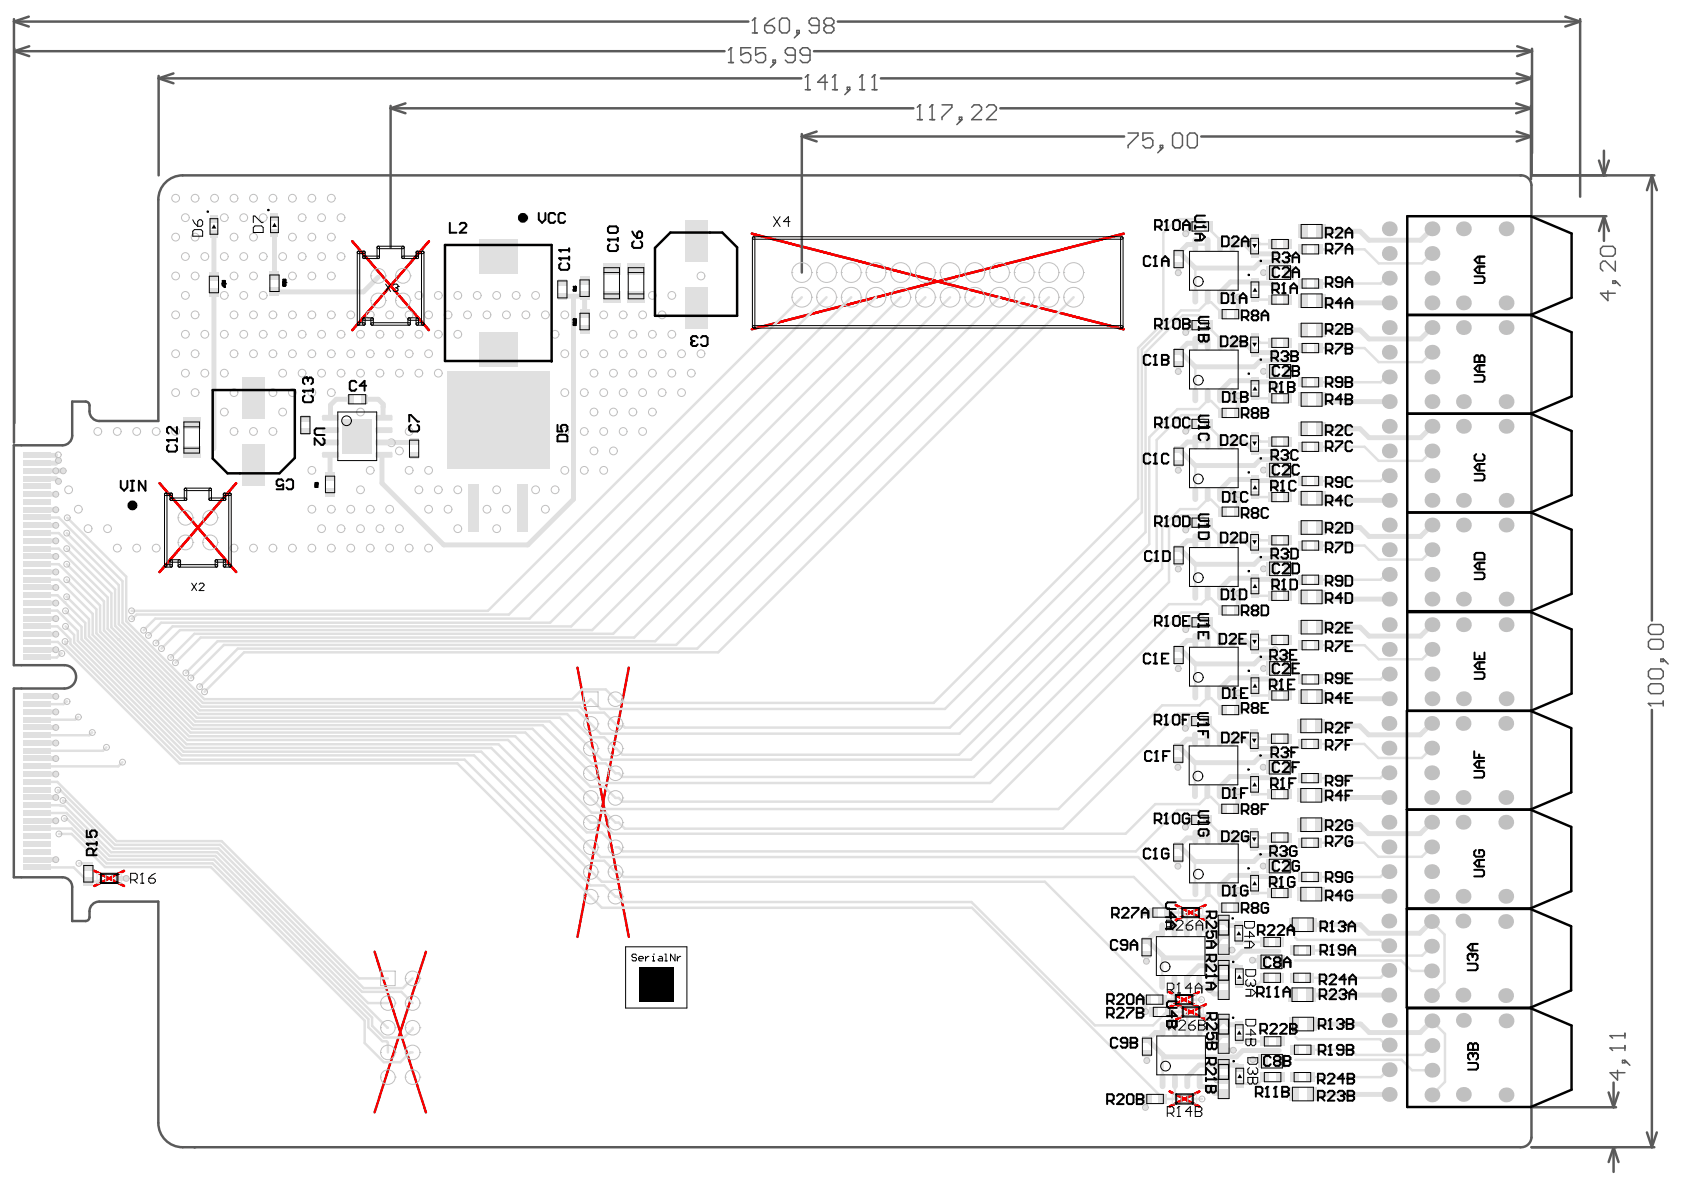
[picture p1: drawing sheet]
<svg xmlns="http://www.w3.org/2000/svg" width="297mm" height="210mm" viewBox="0 0 297 210" stroke-linecap="round" stroke-linejoin="round" font-family="sans-serif">
<g fill="none" stroke="#f00" stroke-width=".44">
<path d="M62.1 42.6l13.6 15.6M75.7 42.6l-13.6 15.6M132.6 41.2l65.6 16.9M198.2 41.2l-65.6 16.9M28.1 85.2l13.6 15.7M41.7 85.2l-13.6 15.7M101.9 117.8l9 47.5M110.9 117.8l-9 47.5M16.6 153.6l5.3 2.7M21.9 153.6l-5.3 2.7M207.4 159.6l5.2 2.7M212.6 159.6l-5.2 2.7"/>
<path d="M66.1 167.9l9 28.3M75.1 167.9l-9 28.3M206.2 175l5.3 2.7M207.5 177.2l5.2 2.6M211.5 175l-5.3 2.7M212.7 177.2l-5.2 2.6M206.3 192.5l5.2 2.7M211.5 192.5l-5.2 2.7"/>
</g>
<g fill="none" stroke="#5a5a5a" stroke-width=".44">
<path d="M2.5 3.4v74.7M2.5 3.8l2.6 .9M2.5 3.8h129.5M2.5 8.6v66M2.5 9l2.7 .9M2.5 9h125.3M5.1 2.9l-2.6 .9M5.2 8.2l-2.7 .8M28 13.4v17.5M28 13.8l2.6 .9M28 13.8h113.3M30.6 13l-2.6 .8"/>
<path d="M68.9 18.7v24.9M68.9 19.1l2.6 .9M68.9 19.1h92.2M71.5 18.2l-2.6 .9M143.6 9h126.6M147.8 3.8h130.9M155.4 13.8h114.7M176.4 19.1h93.6M267.4 18.2l2.6 .9M267.5 13l2.6 .8M267.6 8.2l2.6 .8M270 18.7v12.9"/>
<path d="M270 19.1l-2.6 .9M270.1 13.4v17.5h21.7M270.1 13.8l-2.6 .9M270.2 8.6v18.4M270.2 9l-2.6 .9M276.1 2.9l2.6 .9M278.7 3.4v31.3M278.7 3.8l-2.6 .9M141.4 23.6v24.5M141.4 24.1l2.6 .8M141.4 24.1h56.9M144 23.2l-2.6 .9"/>
<path d="M211.9 24.1h58.2M267.5 23.2l2.6 .9M270 38.1h13.4M270.1 24.1l-2.6 .8M282 28.3l.9 2.6M282.9 38.1l-.9 2.7M282.9 26.6v4.3M282.9 38.1v4.4M282.9 38.1l.9 2.7M283.8 28.3l-.9 2.6M291.4 30.9l.8 2.6M291.4 30.9v78.6"/>
<path d="M291.4 30.9l-.9 2.6M291.4 125.2v77.2M270 195.3h15.1M283.7 192.7l.9 2.6M284.6 191v4.3M285.5 192.7l-.9 2.6M290.5 199.7l.9 2.7M292.2 199.7l-.8 2.7M270.1 202.4h21.7M284.6 202.4v4.3M284.6 202.4l.9 2.6M284.6 202.4l-.9 2.6"/>
</g>
<g fill="none" stroke="#5a5a5a" stroke-width=".26">
<path d="M128.5 11h.9M128.9 8.4h.1M128.9 8.4v2.6M128.9 8.4l-.4 .5M132.4 8.4h-1.7v1.3l.8-.4h.5l.4 .4v.9l-.4 .4h-.9l-.4-.4M132.7 5.8h.9M133.1 3.2h.1M133.1 3.2v2.6M133.1 3.2l-.4 .4M134.9 4.5h1.3l.4 .4v.5l-.4 .4h-.9l-.4-.4zM135 8.4h-1.7v1.3l.9-.4h.4l.4 .4v.9l-.4 .4h-.9l-.4-.4M136.3 10.6h.5v.4h-.5z"/>
<path d="M136.6 3.2l-.8 .4-.9 .9M136.8 11l-.9 .9M137.5 3.6l.4-.4h.9l.4 .4v1.8l-.4 .4h-.9l-.4-.4zM140.3 9.7h-1.3l-.5-.4v-.4l.5-.5h.8l.5 .5v1.7l-.5 .4h-.8l-.5-.4M140.5 5.4h.5v.4h-.5zM141 5.8l-.9 .9M142 15.8h.9M142.5 13.2h.1M142.5 13.2v2.6M142.5 13.2l-.5 .4M142.9 9.7h-1.3l-.5-.4v-.4l.5-.5h.8l.5 .5v1.7l-.5 .4h-.8l-.5-.4M144.5 4.5h-1.3l-.5-.4v-.5l.5-.4h.8l.5 .4v1.8l-.5 .4h-.8l-.5-.4"/>
<path d="M145.8 4.5l-.5 .4v.5l.5 .4h.8l.5-.4v-.5l-.5-.4M145.8 4.5h.8M145.8 4.5l-.5-.4v-.5l.5-.4h.8l.5 .4v.5l-.5 .4M146 14.5h-1.8l1.3-1.3v2.6M146.8 15.8h.9M147.3 13.2h.1M147.3 13.2v2.6M147.3 13.2l-.5 .4M149.5 15.4h.4v.4h-.4zM149.9 15.8l-.9 .9M151.6 15.8h.9M152.1 13.2h.1"/>
<path d="M152.1 13.2v2.6M152.1 13.2l-.5 .4M153.8 15.8h.9M154.2 13.2h.1M154.2 13.2v2.6M154.2 13.2l-.4 .4M162.2 18.5h.1M162.2 18.5v2.6M162.2 18.5l-.4 .4M164.4 18.5h.1M164.4 18.5v2.6M164.4 18.5l-.4 .4"/>
<path d="M166.2 18.5h1.7v.4l-1.7 1.8v.4M171.4 18.9l.4-.4h.9l.4 .4v.5l-1.7 1.7h1.7M174 18.9l.4-.4h.9l.4 .4v.5l-1.7 1.7h1.7M161.8 21.1h.9M164 21.1h.9M169.2 20.7h.4v.4h-.4zM169.6 21.1l-.8 .9M199 23.5h1.7v.4l-1.7 1.7v.5M203.3 23.5h-1.7v1.3l.9-.5h.4l.4 .5v.8l-.4 .5h-.9l-.4-.5M204.7 25.6h.4v.5h-.4zM205.1 26.1l-.9 .8M206.8 23.9l.5-.4h.8l.5 .4v1.7l-.5 .5h-.8l-.5-.5z"/>
<path d="M209.4 23.9l.5-.4h.9l.4 .4v1.7l-.4 .5h-.9l-.5-.5zM282.3 43.9l.4-.4h1.8l.4 .4v.9l-.4 .4h-1.8l-.4-.4zM283.6 51.3v1.7l-1.3-1.3h2.6M284.5 49.5h.4v.5h-.4zM284.9 49.5l.9 .9M284.9 46.1v1.7l-1.7-1.7h-.5l-.4 .4v.9l.4 .4M290.8 110.6l.4-.4h1.7l.5 .4v.9l-.5 .4h-1.7l-.4-.4zM290.8 113.2l.4-.4h1.7l.5 .4v.9l-.5 .4h-1.7l-.4-.4zM290.8 118.4l.4-.4h1.7l.5 .4v.9l-.5 .4h-1.7l-.4-.4zM292.9 116.3h.5v.4h-.5zM293.4 116.3l.8 .8M290.8 124.1h.1"/>
<path d="M290.8 121l.4-.4h1.7l.5 .4v.9l-.5 .4h-1.7l-.4-.4zM290.8 124.1h2.6M290.8 124.1l.4 .4M293.4 123.7v.8M284 184.9h.1M284 182.7h.1M284 184.9h2.6M284 184.9l.4 .4M284 182.7h2.6M284 182.7l.4 .4M285.3 188.8v1.7l-1.3-1.3h2.6M286.2 187h.4v.5h-.4z"/>
<path d="M286.6 187l.9 .9M286.6 182.2v.9M286.6 184.4v.9"/>
</g>
<path d="M6.6 107.7h.1M12.4 112.8v.8M13.1 112v1.3M11.7 123.7h.1M13.8 126.5l-.5 .4M10.6 142l.1 .1" fill="none" stroke="#e0e0e0" stroke-width=".44"/>
<path d="M6.6 83v.1M6.6 83.1h.1M9.8 84.4l.5 .5M10.3 81.2l-.5 .5M9.8 144.8h.1" fill="none" stroke="#e0e0e0" stroke-width=".87"/>
<circle cx="11.8" cy="105.3" r=".22" fill="#e0e0e0"/>
<path d="M21.6 134.4l-.7 .8M15.1 152.3l.5 .5M15.8 150.3h.1M17.9 154.9l-.6 .6h-1.8M17.9 154.9h.1" fill="none" stroke="#e0e0e0" stroke-width=".44"/>
<path d="M20.6 154.9h.1" fill="none" stroke="#e0e0e0" stroke-width=".87"/>
<circle cx="20.9" cy="112.8" r=".22" fill="#e0e0e0"/>
<path d="M23.2 109.1h.2" fill="none" stroke="#e0e0e0" stroke-width=".44"/>
<circle cx="26.3" cy="124.7" r=".22" fill="#e0e0e0"/>
<path d="M37.5 41.3l.2 .2v-.2M48 41.3l.4 .3" fill="none" stroke="#e0e0e0" stroke-width=".22"/>
<g fill="none" stroke="#e0e0e0" stroke-width=".87">
<path d="M59.3 70.4l-1 1M64.2 70.4h2.5M73 77.9l-.1 .1M202 160.9h.1M202 178.4l.1 .1M202.2 169.5v.1M202.2 168.3v1.2M202.2 168.3h.1M202.3 176.3l-.3 .4M202.3 185.8v1.3M202.3 185.8h.1M202.4 193.8l-.4 .4"/>
<path d="M203.8 182.1h1M205.1 186l.4 .4"/>
</g>
<g fill="none" stroke="#e0e0e0" stroke-width=".44">
<path d="M104.2 123.3l-.6 .7M106.6 130.1l2 1.9h.1M110 128.1l.2 .2M110 123.7l.2 .3M104.2 145.1h.1M106.1 146.8l1.6 1.6M106.8 143.4l1.8 1.7M65.6 179.5v1.4M67.4 183.7h.8l.2 .2M72.3 185.6h.5M205.1 186v.4M205.1 181.9l-.3 .2"/>
<path d="M205.1 193.8h.1"/>
</g>
<circle cx="206.3" cy="178.5" r=".22" fill="#e0e0e0"/>
<path d="M207.8 149.2h.2M205 164.3l-.3 .3M205 176.2v.1M206.2 161h.1M206.2 160.9v.1M206.3 178.5h-.5l-2.4 2.4M207.2 176l.3 .3M208.6 161l.7 .8M208.7 178.5l.7 .8M207.2 193.5l.4 .3" fill="none" stroke="#e0e0e0" stroke-width=".44"/>
<path d="M207.8 151.6v1.2M209.4 147.8l-1.4 1.4M203.7 164.6h1M205 168.5l.5 .5M209.3 172.5v.8M209.4 190v.8" fill="none" stroke="#e0e0e0" stroke-width=".87"/>
<circle cx="209.1" cy="145.9" r=".44" fill="#e0e0e0"/>
<path d="M207.8 134.2v1.2M209.4 130.4l-1.4 1.4" fill="none" stroke="#e0e0e0" stroke-width=".87"/>
<path d="M207.8 131.8h.2" fill="none" stroke="#e0e0e0" stroke-width=".44"/>
<circle cx="209.1" cy="128.5" r=".44" fill="#e0e0e0"/>
<g fill="none" stroke="#e0e0e0" stroke-width=".87">
<path d="M207.9 46.9l-.1 1.2M209.1 58.6h.1M209.1 41.2h.1M209.4 43.1l-1.3 1.4M207.9 64.3l-.1 1.2M209.1 76.1h.1M209.4 78l-1.3 1.3M209.4 60.6l-1.3 1.3M207.9 81.7l-.1 1.2M207.9 99.2l-.1 1.2M209.1 93.5h.1M209.4 95.4l-1.3 1.4"/>
<path d="M207.9 116.7l-.1 1.2M209.1 111.1h.1M209.4 113l-1.3 1.3M221.3 154.4l.2 .2M222.2 150.9l-1 1.1M214.1 175.3h2M214.6 173h1.4M216.1 164.7l-1.5 1.4M216.1 162.2l-.3 .3h-.8M216.1 162.7l.6 .5M216.2 179.8l-.3 .3h-.3M217.6 170.4h.5"/>
<path d="M222.7 169.4h.1M214.2 192.8h2M214.7 190.5h1.4M216.2 182.2l-.3 .3h-.3l-1.1 1.2M219.2 185.3l-1.1 1.1M222.7 186.9h.1"/>
</g>
<g fill="none" stroke="#e0e0e0" stroke-width=".44">
<path d="M213.1 39.9h.1M207.9 44.5h.2M210.8 43.1h2.2M213.1 57.3v.1M213.3 53.3l-.3-.3v.2l-1.5 1.6M215.2 42.3v.8M215.2 59.7v.9M215.7 55.3v.1M207.9 79.3h.2M207.9 61.9h.2M210.8 78h2.2M210.8 60.6h2.2"/>
<path d="M213.1 74.7v.1M213.3 70.7l-.3-.2v.1l-1.5 1.6M215.2 77.2v.8M215.7 72.8h.1M207.9 96.8h.2M210.8 95.4h2.2M213.1 92.1v.1M213.3 88.2l-.3-.3v.1l-1.7 1.8M215.2 94.6v.8M215.7 90.2v.1M207.9 114.3h.2M210.8 113h2.2"/>
<path d="M213.1 109.7v.1M213.3 105.6l-.3-.3v.2l-1.1 1.1M215.2 112.1v.9M215.7 107.6v.1M210.8 130.4h2.2M211.8 125.9l1.2 1.3M213.3 123.1l-.3-.2v.1l-1.4 1.4M215.1 129.6v.8M215.7 125.2h.1M210.8 147.8h2.2M213 144.5v.1M213.2 140.6l-.2-.3v.2l-1.4 1.3"/>
<path d="M213.2 158l-.2-.3v.2l-1 .9M215.1 147v.8M215.6 142.6v.1M211.4 161l.5 .6h.6l.4 .4h.1M211.5 178.5l.5 .6h.6l.3 .4h.2M215.6 160v.1M216.1 172.8l-.1 .2M218.5 166l.2 .2M223 172.5l-1.1 1.1M216.2 190.4l-.1 .1M218.6 183.5l.2 .2M223.1 190l-1.2 1.2"/>
</g>
<circle cx="222.8" cy="152.8" r=".44" fill="#e0e0e0"/>
<path d="M221.3 137l.2 .2M222.2 133.5l-1 1" fill="none" stroke="#e0e0e0" stroke-width=".87"/>
<circle cx="222.8" cy="135.3" r=".44" fill="#e0e0e0"/>
<path d="M221.4 119.6l.2 .2M222.3 116.1l-1.1 1" fill="none" stroke="#e0e0e0" stroke-width=".87"/>
<circle cx="222.9" cy="117.9" r=".44" fill="#e0e0e0"/>
<path d="M222.3 98.5l-1.1 1M221.4 102l.2 .2" fill="none" stroke="#e0e0e0" stroke-width=".87"/>
<circle cx="222.9" cy="100.3" r=".44" fill="#e0e0e0"/>
<path d="M221.4 84.6l.2 .2M222.3 81.1l-1.1 1" fill="none" stroke="#e0e0e0" stroke-width=".87"/>
<circle cx="222.9" cy="82.9" r=".44" fill="#e0e0e0"/>
<path d="M221.4 67.2l.2 .2M222.3 63.6l-1.1 1.1" fill="none" stroke="#e0e0e0" stroke-width=".87"/>
<circle cx="222.9" cy="65.5" r=".44" fill="#e0e0e0"/>
<path d="M221.4 49.7l.2 .2" fill="none" stroke="#e0e0e0" stroke-width=".87"/>
<circle cx="222.9" cy="48.1" r=".44" fill="#e0e0e0"/>
<g fill="none" stroke="#e0e0e0" stroke-width=".87">
<path d="M37.7 41.5v7.2M37.7 51.6v27.5M48.4 41.6v7M99.2 52.2h2v35.9M103.1 52.4v2.9M215.2 51.6v.8M218.5 52.4l-.1 3M222.3 46.2l-1.1 1.1M224.9 50.7h.1M232.9 53l.4 .4M58.3 71.4v2.3M215.2 69v.8"/>
<path d="M218.5 69.8l-.1 3M224.9 68.1h.1M232.9 70.5l.4 .3M58.2 80.2v3.9M215.2 86.4v.8M218.5 87.2l-.1 3.1M224.9 85.5h.1M232.9 87.9l.4 .4M215.2 103.8v.8M218.5 104.6l-.1 3.1M224.9 102.9h.1M232.9 105.3l.4 .4"/>
<path d="M215.1 138.8v.8M215.2 121.4v.8M218.4 139.6l-.1 3.1M218.5 122.2l-.1 3M224.8 137.9h.1M224.9 120.5h.1M232.9 122.9l.4 .4M215.1 156.3v.8M218.4 157.1l-.1 3M224.8 155.4h.1M232.9 157.7l.4 .4M232.9 140.3l.4 .4"/>
<path d="M202 176.7v1.1M211.5 173.3l.1 .8h1.3M215.8 167.5h.1M218.1 170.4l.5 .5M219.1 167.8l-1.2 1.2M202 194.2v1.1M211.6 190.8l.1 .8h1.3M215.6 180.1l-1.4 1.4M216.2 185.1l.2 .1M217.6 187.9l.6 .1 .5 .4"/>
</g>
<g fill="none" stroke="#e0e0e0" stroke-width=".44">
<path d="M209.4 38.7h-1.8M211.9 38.7l1.2 1.2M205.2 41.1v15.8M210.8 47.3v5.1M211.4 55.6l1.7 1.7M213 52.4v.6M221.3 59.5l1 1M221.3 42l1 1.1M221.4 52.5l.3 .3M244.5 49.1l-1 .9M200.8 61.4v26.6M201.4 61.7v28.7"/>
<path d="M202.1 62.2v31.7M202.7 77.1v18.9M204 77.6v20.7M210.8 64.7v5.1M211.6 73.2l1.5 1.5M213 69.8v.7M221.3 76.9l1 1M221.4 69.9l.3 .4M244.5 66.5l-1 .9M205 93v7.3M206.2 93.1v9.5M210.8 82.1v5.1"/>
<path d="M210.8 99.5v5.1M211.9 90.9l1.2 1.2M213 87.2v.7M221.3 94.3l1 1M221.4 87.3l.3 .4M244.5 83.9l-1 .9M6.6 113.2h3.6M6.6 110.5h3.6M6.6 105h3.6l1.2 1.2M6.6 107.7h3.5M10.9 115.3h-.2l-.7 .7h-3.4M11.5 113.2l.1 .5"/>
<path d="M13.7 111.3v1.8M14.4 110.6v2.2M15.7 109.2v3M16.3 108.3v3.7M17 107.5v4.2M17.7 106.8v4.6M19 105.4v5.5l1.9 1.9M19.6 104.6v6M20.3 104v6.4M21 103.2v6.9M21.6 102.5v7.3M22.3 101.7v7.9"/>
<path d="M24.1 108.4l-.7 .7M28.4 109.8l-2.2 2.3M210.8 117.1v5.1M211.4 108l1.7 1.7M213 104.6v.7M221.3 111.9l1 1M221.4 104.7l.3 .4M244.5 118.9l-1 .9M244.5 101.3l-1 1M6.6 137.9h3.5M6.6 126.9h6.7M10.2 139.4l.5 .1"/>
<path d="M11.7 123.7l-.5 .5h-4.6M16.3 129.2l-.6 .5h-9.1M102.3 124.6l1.1 1.1M106.6 138.8l2 1.9M106.6 125.7l2 2M106.8 134.7l1.8 1.7M106.8 121.6l1.8 1.7M210.8 134.5v5.1M213 139.6v.7M213 122.2v.7M221.2 129.3l1.1 1M221.3 139.7l.4 .4"/>
<path d="M221.4 122.3l.3 .4M244.4 136.3l-.9 1M6.6 153h6.4M6.6 143.4h5.1M6.6 146.1h6M6.6 142h4M10.4 147.1h2.2M10.7 142.1h.7M11.1 141.2l.5 .1M11.3 144.4l.6 .1M13.9 152.3h1.2M15.8 150.3l2.7 2.6"/>
<path d="M106.1 145.1l2 2M106.6 151.8l2 2M106.6 156.2l2 2M210.8 152v5.1M211.4 142.9l1.6 1.6M213 157.1v.6M221.2 146.7l1.1 1M221.3 157.2l.4 .3M244.4 153.7l-.9 1M65 179.8v1.4M72.8 172.6l-1.7 1.7M205 164v.3"/>
<path d="M205 168.5v4.8M207.2 173.3v2.7M209.3 161.8v2.2M209.4 179.3v2.2M225.6 167.8h.1M228.4 165.3l.5 .5M231.3 175.5h.1M243.3 165.8l1.1 1M252.5 162.5l2.3 2.3v8.5l-2.3 2.3M64.3 180v4M68.3 181.3h.1M68.4 183.9v1.7"/>
<path d="M72.8 181.3v.2l-1.5 1.5M205.1 181.5v.4M205.1 186.4v4.4M207.2 190.8v2.7M225.6 185.3h.1M228.5 182.9l.4 .4M231.4 193h.1M238.3 185.2l.9 .9M243.4 183.3l1.1 1M252.6 180.1l2.3 2.3v8.4l-2.3 2.3"/>
</g>
<circle cx="11.4" cy="106.2" r=".22" fill="#e0e0e0"/>
<g fill="none" stroke="#e0e0e0" stroke-width=".44">
<path d="M6.6 99.5h3.8M6.6 96.8h3.8M6.6 91.3h3.8M6.6 94h3.8M6.6 102.3h3.7M27.4 109.1l-2.1 2.1M104.1 138.8h2.5M104.1 130.1h2.5M104.2 136.4l1.7 1.7M104.2 123.3l1.7 1.8M104.4 134.7h2.4M108.6 136.4h.5l.7 .6"/>
<path d="M108.6 127.7l.4 .4h1M108.6 123.3l.4 .4h1M104.1 156.2h2.5M104.1 151.8h2.5M104.2 158.2l2 1.9M104.2 140.7l2 2M104.2 145.1h1.9M104.4 143.4h2.4M104.4 153.8l1.7 1.7M108.6 158.2h.3l1 .9M108.6 153.8h.5l.9 .9M108.6 149.5h.5"/>
<path d="M108.6 145.1h.5l1.1 1.1M108.6 140.7h.5l.7 .7M63.3 172.6h5.1M63.9 175h6.9l2 1.9M64.9 176.9h3.5M205 176.3h2.5M206.3 178.5h2.4M210.2 176.3h1.7M67.7 183h3.6M72.3 185.6l-1.7 1.8h-2.9M205.1 193.8h2.5M210.3 193.8h1.7"/>
</g>
<path d="M66.7 70.4l.9 .9v.5M67.7 78h5.2M6.6 83.1h4.5M20.6 154.9h1.7M22.3 154.9h.1M202.1 178.5h1.4M203.8 182.1l-1.3 1.3" fill="none" stroke="#e0e0e0" stroke-width=".87"/>
<circle cx="210.2" cy="176.3" r=".22" fill="#e0e0e0"/>
<g fill="none" stroke="#e0e0e0" stroke-width=".87">
<path d="M210.3 39.9l-1.2 1.3M209.4 43.1h1.4M210.3 57.4l-1.2 1.2M209.4 78h1.4M209.4 60.6h1.4M210.3 74.8l-1.2 1.3M209.4 95.4h1.4M210.3 92.2l-1.2 1.3M209.4 113h1.4M210.3 109.8l-1.2 1.3M209.4 130.4h1.4M210.3 127.2l-1.2 1.3"/>
<path d="M209.4 147.8h1.4M210.3 144.6l-1.2 1.3M217 154.4h4.3M221.5 154.6h2.6l.7 .8M222.2 150.9h5M222.8 152.8h1.3M202 160.9h1.4M203.4 160.9v.1M203.7 164.6l-1.3 1.3M216.7 163.2h1.8M217 169h.9M217.5 170.3l.1 .1"/>
<path d="M220.9 169.4h.1M220.9 169.4h1.8M216.2 180.2l.5 .6h1.9M219.2 185.3h6.4M221 186.9h1.7"/>
</g>
<g fill="none" stroke="#e0e0e0" stroke-width=".44">
<path d="M213.1 39.9l.5 .6v.3M208.3 54.8h3.2M208.6 55.6h2.8M213.1 57.4l.5 .5v.3M213.3 53.3h.3M207.7 72.2h3.8M213.1 74.8l.5 .5v.3M213.3 70.7h.3M208.2 89.8h3.1M213.1 92.2l.5 .5v.3M213.3 88.2h.3M206.2 106.6h5.7"/>
<path d="M213.1 109.8l.5 .5v.3M213.3 105.6h.3M205 124.4h6.6M207.8 125.9h4M213 127.2l.6 .5v.3M213.3 123.1h.3M203.8 141.8h7.8M208.4 158.8h3.6M213 144.6l.6 .6v.2M213.2 158h.4M213.2 140.6h.4M221.7 157.5h2.7"/>
<path d="M206.2 161h2.4M218.6 173.6h3.3M218.7 166.2h4.3M218.7 191.2h3.2M218.8 183.7h4.3"/>
</g>
<circle cx="224.1" cy="152.8" r=".44" fill="#e0e0e0"/>
<path d="M217 137h4.3M221.5 137.2h2.6l.7 .7M222.2 133.5h5M222.8 135.3h1.3M217.3 147.8h2.3l1.6 1.7h3.6" fill="none" stroke="#e0e0e0" stroke-width=".87"/>
<path d="M221.7 140.1h2.7M222.3 147.7h2.1" fill="none" stroke="#e0e0e0" stroke-width=".44"/>
<circle cx="224.1" cy="135.3" r=".44" fill="#e0e0e0"/>
<g fill="none" stroke="#e0e0e0" stroke-width=".87">
<path d="M66.7 48.9l-2.6 2.6h-15.9M101.2 52.2h1.6M208.1 44.5l2.7 2.8h10.4M217.4 43.1h2.3l1.6 1.7h3.6M217.4 52.4h1.1M221.4 49.7h-4.4l-1.8 1.9M221.6 49.9h2.5l.8 .8M222.3 46.2h5M222.9 48.1h1.3M233.3 53.4h11.4M252.6 57.8l-2 2h-9.1l-1.6-1.6h-7M252.6 40.4l-2 2h-9.1l-1.6-1.6h-7"/>
<path d="M59.3 70.4h2.6M67.6 71.8v1.8M208.1 79.3l2.7 2.8h10.4M208.1 61.9l2.7 2.8h10.4M217.4 78h2.3l1.6 1.6h3.6M217.4 60.6h2.3l1.6 1.6h3.6M217.4 69.8h1.1M221.4 67.2h-4.4l-1.8 1.8M221.6 67.4h2.5l.8 .7M222.3 63.6h5M222.9 65.5h1.3M233.3 70.8h11.4"/>
<path d="M252.6 75.2l-2 2h-9.1l-1.6-1.6h-7M6.6 95.4h3.2M6.6 92.7h3.2M6.6 89.9h3.2M6.6 84.4h3.2M6.6 81.7h3.2M6.6 98.1h3.2M6.6 87.2h3.2M6.6 80.3h3.2M67.4 80.2v5l10.9 10.9h14.8l8.1-8M208.1 96.8l2.7 2.7h10.4M217.4 95.4h2.3l1.6 1.6h3.6"/>
<path d="M217.4 87.2h1.1M221.4 84.6h-4.4l-1.8 1.8M221.6 84.8h2.5l.8 .7M222.3 98.5h5M222.3 81.1h5M222.9 82.9h1.3M233.3 88.3h11.4M252.6 92.6l-2 2h-9.1l-1.6-1.6h-7M6.6 114.6h3.2M6.6 109.1h3.2M6.6 106.4h3.2M6.6 103.6h3.2"/>
<path d="M6.6 111.9h3.2M6.6 100.9h3.2M208.1 114.3l2.7 2.8h10.4M217.4 113h2.3l1.6 1.6h3.6M217.4 104.6h1.1M221.4 119.6h-4.4l-1.8 1.8M221.4 102h-4.4l-1.8 1.8M221.6 119.8h2.5l.8 .7M221.6 102.2h2.5l.8 .7M222.3 116.1h5M222.9 117.9h1.3M222.9 100.3h1.3"/>
<path d="M233.3 105.7h11.4M252.6 110.2l-2 2h-9.1l-1.6-1.6h-7M6.6 136.5h3.2M6.6 133.8h3.2M6.6 131.1h3.2M6.6 128.3h3.2M6.6 122.8h3.2M6.6 125.6h3.2M208 131.8l2.8 2.7h10.4M217 137l-1.9 1.8M217.3 130.4h2.3l1.6 1.6h3.6M217.3 139.6h1.1"/>
<path d="M217.4 122.2h1.1M233.3 123.3h11.4M252.5 127.6l-2 2h-9.1l-1.6-1.6h-6.9M6.6 151.6h3.2M6.6 144.8h3.2M6.6 140.7h3.2M208 149.2l2.8 2.8h10.4M217 154.4l-1.9 1.9M217.3 157.1h1.1M233.3 140.7h11.4M233.3 158.1h11.4M252.5 145l-2 2h-9.1l-1.6-1.5h-6.9"/>
<path d="M202.4 165.9l2.6 2.6M205.5 169h11.5M212.9 174.1l1.2 1.2M215 162.5l-1.4 1.5h-2.1M215.9 167.5l1.4 .1M217.5 170.3h-6l-2.2 2.2M219.1 167.8h6.5M231.4 175.5h13.6M252.5 162.5l-2.1 2.1h-9l-1.5-1.5h-8.5M202.5 183.4l2.6 2.6M205.5 186.4h12.6M211.6 181.5h2.6"/>
<path d="M213 191.6l1.2 1.2M216.4 185.2h1.1M217.6 187.9h-6.1l-2.1 2.1M231.5 193h13.5M252.6 180.1l-2.1 2h-9l-1.5-1.5h-8.6"/>
</g>
<g fill="none" stroke="#e0e0e0" stroke-width=".44">
<path d="M207.6 38.7l-2.4 2.4M209.4 38.7h2.5M141.4 52.4l-55.3 55.3h-62.9M145.8 52.4l-56 56h-65.7M150.2 52.4l-56.8 56.7h-66M154.5 52.4l-57.5 57.4h-68.6M158.9 52.4l-58.2 58.1h-70.3l-2.9 2.9M163.2 52.4l-58.7 58.7h-72.8l-3.2 3.3M167.6 52.4l-59.4 59.4h-73.9l-4.2 4.2M171.9 52.4l-60 60.1h-76.5l-4.5 4.4M176.3 52.4l-60.7 60.7h-77.2l-5.6 5.6M180.7 52.4l-61.4 61.4h-79.8l-5.8 5.8"/>
<path d="M185 52.4l-62 62h-81.1l-6.7 6.7M189.4 52.4l-62.7 62.7h-83.6l-7 6.9M205.2 56.9l-4.4 4.5M208.3 54.8l-6.9 6.9M208.6 55.6l-6.5 6.6M213.6 53.3l2.1 2M213.6 58.2l1.6 1.5M213.6 40.8l1.6 1.5M221.7 52.8h2.7M222.3 43.1h2.1M232.5 44h8.2l2.5 2.5h7.6l1.8-1.8M232.5 50h11"/>
<path d="M244.5 49.1h.6M207.7 72.2l-5 4.9M211.6 73.2h-3.2l-4.4 4.4M213.6 70.7l2.1 2.1M213.6 75.6l1.6 1.6M221.7 70.3h2.7M222.3 77.9h2.1M222.3 60.5h2.1M232.5 78.8h8.2l2.5 2.5h7.6l1.8-1.8M232.5 61.4h8.2l2.5 2.5h7.6l1.8-1.8M232.5 67.4h11M244.5 66.5h.6"/>
<path d="M10.4 96.8l8.6 8.6M10.4 99.5l7.3 7.3M10.4 94l9.9 10M10.4 91.3l11.2 11.2M11.8 99.5l6.5 6.6v5.1l16.1 16.1h62.6l7.4 7.4M11.8 96.8l7.8 7.8M11.8 94l9.2 9.2M11.9 91.3l10.4 10.4M200.8 88l-36.1 36h-54.5M201.4 90.4l-34.7 34.7h-60.8M202.1 93.9l-34.6 34.4h-57.3M202.7 96l-33.4 33.4h-63.4l-4.1-4.1h-66.6l-14.9-14.9"/>
<path d="M204 98.3l-34.8 34.8h-59.4l-1.1-1.1M208.2 89.8l-3.2 3.2M211.9 90.9h-3.5l-2.2 2.2M213.6 88.2l2.1 2M213.6 93l1.6 1.6M221.7 87.7h2.7M222.3 95.3h2.1M232.5 96.2h8.2l2.5 2.5h7.6l1.8-1.7M232.5 84.8h11M244.5 83.9h.6M10.1 107.7l3.6 3.6M10.2 110.5l2.2 2.3"/>
<path d="M10.2 113.2l21.5 21.5h49l23.5 23.5M10.3 102.3l6 6M11.4 106.2l3.6 3.7v2.6l18.1 18h56.5l14.6 14.6M11.6 110.5l1.5 1.5M11.6 107.7l2.8 2.9M11.6 113.7l20.3 20.3h50l22.2 22.2M11.8 105.3l3.9 3.9M11.8 102.3l5.2 5.2M12.4 113.6l19.7 19.6h51.5l20.6 20.6M13.1 113.3l19.3 19.3h52.5l19.2 19.2M13.7 113.1l18.9 18.8h54.1l19.2 19.3h94.9l7.6 7.6M14.4 112.8l18.5 18.5h55l15.6 15.5h2.6"/>
<path d="M15.7 112.2l17.6 17.7h57.6l13.5 13.5M16.3 112l17.3 17.2h59.1l11.5 11.5M17 111.7l16.9 16.9h60l10.2 10.2M17.7 111.4l16.4 16.5h61.6l8.5 8.5M19.6 110.6l15.4 15.3h65l4.1 4.2M21 110.1l14.5 14.5h66.8M21.6 109.8l14.2 14.2h67.8M22.3 109.6l13.7 13.7h64.9l1.8-1.7h4.1M205 100.3l-33.7 33.7h-65.1l-7.4-7.4h-64.1l-13.8-13.8M206.2 106.6l-31.6 31.5h-68.7M206.2 102.6l-34.4 34.4h-62M211.4 108h-3l-33.4 33.4h-65.2"/>
<path d="M213.6 105.6l2.1 2M213.6 110.6l1.6 1.5M221.7 105.1h2.7M222.3 112.9h2.1M232.5 113.8h8.2l2.5 2.5h7.6l1.8-1.8M232.5 119.8h11M232.5 102.3h11M244.5 118.9h.6M244.5 101.3h.6M6.6 135.2h14.3M10.1 137.9l10.5 10.5h18.5l24.2 24.2M10.7 139.5l9.6 9.5h18.5l25.3 25.3h7"/>
<path d="M18.8 131.8l-.6 .6h-11.6M103.4 125.7h3.2M205 124.4l-18.3 18.3h-80.5M207.8 125.9l-20.3 20.3h-77.3M213.6 128l1.5 1.6M213.6 123.1l2.1 2.1M221.7 122.7h2.7M222.3 130.3h2.1M232.4 131.2h8.2l2.5 2.5h7.7l1.7-1.7M232.4 137.3h11.1M244.4 136.3h.6M11.4 142.1l8.2 8.2h18.7l26.6 26.6"/>
<path d="M11.6 141.3l8.4 8.4h18.6l25.3 25.3M11.7 143.4l7.6 7.6h18.7l30.3 30.3M11.9 144.5l7.1 7.1h18.7l27.9 27.9M12.6 146.1l6.2 6.2h18.7l27.5 27.5M12.6 147.1l3.2 3.2M13 153l2.5 2.5M18.5 152.9h18.7l27.1 27.1M106.1 155.5h78.2l20.7 20.7M109.9 159.1h61.4l21.8 21.8h10.3M110 154.7h90l6.2 6.2M203.8 141.8l-5.3 5.3h-90.4M211.4 142.9h-3.7l-7.3 7.3h-90.5l-.8-.7"/>
<path d="M213.6 158l2 2M213.6 140.6l2 2M213.6 145.4l1.5 1.6M232.4 148.7h8.2l2.5 2.4h7.7l1.7-1.7M232.4 154.7h11.1M244.4 153.7h.6M106.2 160.1h65.2l33.7 33.7M205 164h2.2M228.4 169.4h18.8l1.8 1.9h3.5M228.9 165.8h14.4M244.4 166.8h.6M245 171.2h-.2l-1.3 1.3h-12.5"/>
<path d="M252.5 166.9l-1.7 1.7h-11.7l-.9-1h-7.1M64.3 184l3.4 3.4M65 181.2l2.4 2.5M65.6 180.9l2.1 2.1M205.1 181.5h2.1M228.5 186.9h18.7l1.9 1.9h3.5M228.9 183.3h14.5M231.2 185.2h7.1M244.5 184.3h.5M245 188.7h-.1l-1.3 1.3h-12.5M252.6 184.4l-1.7 1.7h-11.7"/>
</g>
<g fill="none" stroke="#c0c0c0" stroke-width=".18">
<circle cx="214.5" cy="183.7" r=".51"/>
<circle cx="217.5" cy="185.2" r=".51"/>
</g>
<g fill="#c0c0c0">
<circle cx="62.1" cy="75.1" r=".39"/>
<circle cx="64" cy="78.8" r=".39"/>
<circle cx="62.1" cy="78.8" r=".39"/>
<circle cx="64" cy="77" r=".39"/>
<circle cx="62.1" cy="77" r=".39"/>
<circle cx="64" cy="75.1" r=".39"/>
</g>
<g fill="none" stroke="#c0c0c0" stroke-width=".18">
<path d="M67.1 171.3h2.6v2.6h-2.6zM71.5 172.6h.1M71.5 172.6a1.29 1.29 0 0 0 1.3 1.3 1.29 1.29 0 0 0 1.3-1.3M71.5 172.6a1.29 1.29 0 0 1 1.3-1.3 1.29 1.29 0 0 1 1.3 1.3M74.1 172.6h.1M67.1 190h.1M67.1 190a1.29 1.29 0 0 0 1.3 1.3 1.29 1.29 0 0 0 1.3-1.3M67.1 190a1.29 1.29 0 0 1 1.3-1.3 1.29 1.29 0 0 1 1.3 1.3M69.7 190h.1M71.5 190h.1M71.5 190a1.29 1.29 0 0 0 1.3 1.3 1.29 1.29 0 0 0 1.3-1.3M71.5 190a1.29 1.29 0 0 1 1.3-1.3 1.29 1.29 0 0 1 1.3 1.3"/>
<path d="M74.1 190h.1"/>
<circle cx="31" cy="35" r=".69"/>
<circle cx="32.7" cy="38.4" r=".69"/>
<circle cx="34.4" cy="35" r=".69"/>
<circle cx="37.8" cy="35" r=".69"/>
<circle cx="39.6" cy="38.4" r=".69"/>
<circle cx="41.3" cy="35" r=".69"/>
<circle cx="43" cy="38.4" r=".69"/>
<circle cx="44.7" cy="35" r=".69"/>
<circle cx="46.4" cy="38.4" r=".69"/>
<circle cx="48.1" cy="35" r=".69"/>
<circle cx="51.6" cy="35" r=".69"/>
<circle cx="53.3" cy="38.4" r=".69"/>
<circle cx="55" cy="35" r=".69"/>
<circle cx="56.7" cy="38.4" r=".69"/>
<circle cx="58.4" cy="35" r=".69"/>
<circle cx="60.2" cy="38.4" r=".69"/>
<circle cx="31" cy="55.5" r=".69"/>
<circle cx="31" cy="48.7" r=".69"/>
<circle cx="31" cy="41.8" r=".69"/>
<circle cx="32.7" cy="45.3" r=".69"/>
<circle cx="32.7" cy="52.1" r=".69"/>
<circle cx="32.7" cy="59" r=".69"/>
<circle cx="34.4" cy="55.5" r=".69"/>
<circle cx="34.4" cy="48.7" r=".69"/>
<circle cx="34.4" cy="41.8" r=".69"/>
<circle cx="36.1" cy="45.3" r=".69"/>
<circle cx="36.1" cy="59" r=".69"/>
<circle cx="39.6" cy="45.3" r=".69"/>
<circle cx="39.6" cy="52.1" r=".69"/>
<circle cx="39.6" cy="59" r=".69"/>
<circle cx="41.3" cy="55.5" r=".69"/>
<circle cx="41.3" cy="48.7" r=".69"/>
<circle cx="41.3" cy="41.8" r=".69"/>
<circle cx="43" cy="45.3" r=".69"/>
<circle cx="43" cy="52.1" r=".69"/>
<circle cx="43" cy="59" r=".69"/>
<circle cx="44.7" cy="55.5" r=".69"/>
<circle cx="44.7" cy="48.7" r=".69"/>
<circle cx="44.7" cy="41.8" r=".69"/>
<circle cx="46.4" cy="45.3" r=".69"/>
<circle cx="46.4" cy="52.1" r=".69"/>
<circle cx="46.4" cy="59" r=".69"/>
<circle cx="48.1" cy="55.5" r=".69"/>
<circle cx="49.9" cy="45.3" r=".69"/>
<circle cx="49.9" cy="59" r=".69"/>
<circle cx="51.6" cy="55.5" r=".69"/>
<circle cx="51.6" cy="48.7" r=".69"/>
<circle cx="51.6" cy="41.8" r=".69"/>
<circle cx="53.3" cy="45.3" r=".69"/>
<circle cx="53.3" cy="59" r=".69"/>
<circle cx="55" cy="55.5" r=".69"/>
<circle cx="55" cy="48.7" r=".69"/>
<circle cx="55" cy="41.8" r=".69"/>
<circle cx="56.7" cy="45.3" r=".69"/>
<circle cx="56.7" cy="59" r=".69"/>
<circle cx="58.4" cy="55.5" r=".69"/>
<circle cx="58.4" cy="48.7" r=".69"/>
<circle cx="58.4" cy="41.8" r=".69"/>
<circle cx="60.2" cy="45.3" r=".69"/>
<circle cx="60.2" cy="59" r=".69"/>
<circle cx="61.9" cy="55.5" r=".69"/>
<circle cx="63.6" cy="59" r=".69"/>
<circle cx="65.3" cy="55.5" r=".69"/>
<circle cx="67" cy="59" r=".69"/>
<circle cx="68.7" cy="55.5" r=".69"/>
<circle cx="70.5" cy="59" r=".69"/>
<circle cx="72.2" cy="55.5" r=".69"/>
<circle cx="73.9" cy="52.1" r=".69"/>
<circle cx="73.9" cy="59" r=".69"/>
<circle cx="75.6" cy="55.5" r=".69"/>
<circle cx="77.3" cy="52.1" r=".69"/>
<circle cx="77.3" cy="59" r=".69"/>
<circle cx="79" cy="55.5" r=".69"/>
<circle cx="80.7" cy="52.1" r=".69"/>
<circle cx="80.7" cy="59" r=".69"/>
<circle cx="82.5" cy="55.5" r=".69"/>
<circle cx="84.2" cy="52.1" r=".69"/>
<circle cx="85.9" cy="55.5" r=".69"/>
<circle cx="87.6" cy="52.1" r=".69"/>
<circle cx="89.3" cy="55.5" r=".69"/>
<circle cx="91" cy="52.1" r=".69"/>
<circle cx="92.8" cy="55.5" r=".69"/>
<circle cx="94.5" cy="52.1" r=".69"/>
<circle cx="96.2" cy="55.5" r=".69"/>
<circle cx="97.9" cy="59" r=".69"/>
<circle cx="99.6" cy="55.5" r=".69"/>
<circle cx="106.5" cy="55.5" r=".69"/>
<circle cx="108.2" cy="59" r=".69"/>
<circle cx="109.9" cy="55.5" r=".69"/>
<circle cx="111.6" cy="59" r=".69"/>
<circle cx="113.4" cy="55.5" r=".69"/>
<circle cx="115.1" cy="52.1" r=".69"/>
<circle cx="115.1" cy="59" r=".69"/>
<circle cx="116.8" cy="55.5" r=".69"/>
<circle cx="118.5" cy="52.1" r=".69"/>
<circle cx="118.5" cy="59" r=".69"/>
<circle cx="123.6" cy="48.7" r=".69"/>
<circle cx="207.8" cy="48.1" r=".51"/>
<circle cx="209.1" cy="41.2" r=".51"/>
<circle cx="209.1" cy="58.6" r=".51"/>
<circle cx="218.5" cy="52.4" r=".52"/>
<circle cx="222.9" cy="48.1" r=".51"/>
<circle cx="224.9" cy="44.8" r=".51"/>
<circle cx="224.9" cy="50.7" r=".51"/>
<circle cx="17.3" cy="76.1" r=".69"/>
<circle cx="20.7" cy="76.1" r=".69"/>
<circle cx="24.1" cy="76.1" r=".69"/>
<circle cx="27.5" cy="76.1" r=".69"/>
<circle cx="31" cy="62.4" r=".69"/>
<circle cx="31" cy="69.3" r=".69"/>
<circle cx="31" cy="76.1" r=".69"/>
<circle cx="32.7" cy="65.8" r=".69"/>
<circle cx="34.4" cy="62.4" r=".69"/>
<circle cx="34.4" cy="69.3" r=".69"/>
<circle cx="36.1" cy="65.8" r=".69"/>
<circle cx="39.6" cy="72.7" r=".69"/>
<circle cx="39.6" cy="65.8" r=".69"/>
<circle cx="41.3" cy="62.4" r=".69"/>
<circle cx="41.3" cy="69.3" r=".69"/>
<circle cx="41.3" cy="76.1" r=".69"/>
<circle cx="44.7" cy="62.4" r=".69"/>
<circle cx="44.7" cy="76.1" r=".69"/>
<circle cx="48.1" cy="62.4" r=".69"/>
<circle cx="48.1" cy="69.3" r=".69"/>
<circle cx="48.1" cy="76.1" r=".69"/>
<circle cx="49.9" cy="72.7" r=".69"/>
<circle cx="49.9" cy="65.8" r=".69"/>
<circle cx="51.6" cy="62.4" r=".69"/>
<circle cx="51.6" cy="69.3" r=".69"/>
<circle cx="53.3" cy="65.8" r=".69"/>
<circle cx="55" cy="62.4" r=".69"/>
<circle cx="55" cy="69.3" r=".69"/>
<circle cx="56.7" cy="65.8" r=".69"/>
<circle cx="58.4" cy="62.4" r=".69"/>
<circle cx="58.4" cy="69.3" r=".69"/>
<circle cx="60.2" cy="65.8" r=".69"/>
<circle cx="61.9" cy="62.4" r=".69"/>
<circle cx="63.6" cy="72.7" r=".69"/>
<circle cx="63.6" cy="65.8" r=".69"/>
<circle cx="65.3" cy="62.4" r=".69"/>
<circle cx="67" cy="65.8" r=".69"/>
<circle cx="68.7" cy="62.4" r=".69"/>
<circle cx="69" cy="78.1" r=".69"/>
<circle cx="70.5" cy="65.8" r=".69"/>
<circle cx="70.5" cy="79.5" r=".69"/>
<circle cx="72.2" cy="62.4" r=".69"/>
<circle cx="72.2" cy="76.1" r=".69"/>
<circle cx="73.9" cy="65.8" r=".69"/>
<circle cx="75.6" cy="62.4" r=".69"/>
<circle cx="77.3" cy="65.8" r=".69"/>
<circle cx="99.6" cy="62.4" r=".69"/>
<circle cx="99.6" cy="69.3" r=".69"/>
<circle cx="99.6" cy="76.1" r=".69"/>
<circle cx="103.1" cy="62.4" r=".69"/>
<circle cx="103.1" cy="69.3" r=".69"/>
<circle cx="103.1" cy="76.1" r=".69"/>
<circle cx="104.8" cy="72.7" r=".69"/>
<circle cx="104.8" cy="65.8" r=".69"/>
<circle cx="104.8" cy="79.5" r=".69"/>
<circle cx="106.5" cy="62.4" r=".69"/>
<circle cx="106.5" cy="69.3" r=".69"/>
<circle cx="106.5" cy="76.1" r=".69"/>
<circle cx="108.2" cy="72.7" r=".69"/>
<circle cx="108.2" cy="65.8" r=".69"/>
<circle cx="108.2" cy="79.5" r=".69"/>
<circle cx="109.9" cy="62.4" r=".69"/>
<circle cx="109.9" cy="69.3" r=".69"/>
<circle cx="109.9" cy="76.1" r=".69"/>
<circle cx="111.6" cy="72.7" r=".69"/>
<circle cx="111.6" cy="65.8" r=".69"/>
<circle cx="113.4" cy="62.4" r=".69"/>
<circle cx="113.4" cy="69.3" r=".69"/>
<circle cx="113.4" cy="76.1" r=".69"/>
<circle cx="115.1" cy="72.7" r=".69"/>
<circle cx="115.1" cy="65.8" r=".69"/>
<circle cx="116.8" cy="62.4" r=".69"/>
<circle cx="116.8" cy="69.3" r=".69"/>
<circle cx="118.5" cy="65.8" r=".69"/>
<circle cx="120.2" cy="62.4" r=".69"/>
<circle cx="120.2" cy="69.3" r=".69"/>
<circle cx="121.9" cy="65.8" r=".69"/>
<circle cx="123.6" cy="62.4" r=".69"/>
<circle cx="207.8" cy="65.5" r=".51"/>
<circle cx="209.1" cy="76.1" r=".51"/>
<circle cx="218.5" cy="69.8" r=".51"/>
<circle cx="222.9" cy="65.5" r=".51"/>
<circle cx="224.9" cy="62.2" r=".51"/>
<circle cx="224.9" cy="79.6" r=".51"/>
<circle cx="224.9" cy="68.1" r=".51"/>
<circle cx="9.8" cy="95.4" r=".51"/>
<circle cx="9.8" cy="89.9" r=".51"/>
<circle cx="9.8" cy="87.2" r=".51"/>
<circle cx="9.8" cy="98.1" r=".51"/>
<circle cx="9.8" cy="83.1" r=".51"/>
<circle cx="9.8" cy="92.7" r=".51"/>
<circle cx="10.3" cy="80.2" r=".51"/>
<circle cx="10.3" cy="84.9" r=".51"/>
<circle cx="10.3" cy="81.2" r=".51"/>
<circle cx="11.1" cy="83.1" r=".51"/>
<circle cx="11.8" cy="94" r=".51"/>
<circle cx="11.8" cy="96.8" r=".51"/>
<circle cx="11.8" cy="99.5" r=".51"/>
<circle cx="11.9" cy="91.3" r=".51"/>
<circle cx="12.1" cy="86.4" r=".69"/>
<circle cx="13.8" cy="89.8" r=".69"/>
<circle cx="15.5" cy="93.3" r=".69"/>
<circle cx="19" cy="93.3" r=".69"/>
<circle cx="20.7" cy="96.7" r=".69"/>
<circle cx="24.1" cy="96.7" r=".69"/>
<circle cx="27.5" cy="96.7" r=".69"/>
<circle cx="41.3" cy="96.7" r=".69"/>
<circle cx="44.7" cy="96.7" r=".69"/>
<circle cx="48.1" cy="96.7" r=".69"/>
<circle cx="51.6" cy="96.7" r=".69"/>
<circle cx="55" cy="89.8" r=".69"/>
<circle cx="55" cy="83" r=".69"/>
<circle cx="55" cy="96.7" r=".69"/>
<circle cx="56.7" cy="93.3" r=".69"/>
<circle cx="58.4" cy="89.8" r=".69"/>
<circle cx="58.4" cy="96.7" r=".69"/>
<circle cx="60.2" cy="93.3" r=".69"/>
<circle cx="61.9" cy="89.8" r=".69"/>
<circle cx="61.9" cy="96.7" r=".69"/>
<circle cx="63.6" cy="93.3" r=".69"/>
<circle cx="63.6" cy="86.4" r=".69"/>
<circle cx="65.3" cy="89.8" r=".69"/>
<circle cx="65.3" cy="83" r=".69"/>
<circle cx="65.3" cy="96.7" r=".69"/>
<circle cx="67" cy="93.3" r=".69"/>
<circle cx="68.7" cy="89.8" r=".69"/>
<circle cx="68.7" cy="96.7" r=".69"/>
<circle cx="70.5" cy="93.3" r=".69"/>
<circle cx="72.2" cy="83" r=".69"/>
<circle cx="72.2" cy="96.7" r=".69"/>
<circle cx="73.9" cy="86.4" r=".69"/>
<circle cx="75.6" cy="89.8" r=".69"/>
<circle cx="75.6" cy="83" r=".69"/>
<circle cx="75.6" cy="96.7" r=".69"/>
<circle cx="77.3" cy="86.4" r=".69"/>
<circle cx="79" cy="89.8" r=".69"/>
<circle cx="80.7" cy="93.3" r=".69"/>
<circle cx="80.7" cy="86.4" r=".69"/>
<circle cx="85.9" cy="89.8" r=".69"/>
<circle cx="87.6" cy="93.3" r=".69"/>
<circle cx="87.6" cy="86.4" r=".69"/>
<circle cx="89.3" cy="89.8" r=".69"/>
<circle cx="94.5" cy="86.4" r=".69"/>
<circle cx="96.2" cy="89.8" r=".69"/>
<circle cx="97.9" cy="86.4" r=".69"/>
<circle cx="99.6" cy="83" r=".69"/>
<circle cx="103.1" cy="83" r=".69"/>
<circle cx="106.5" cy="83" r=".69"/>
<circle cx="207.8" cy="82.9" r=".51"/>
<circle cx="209.1" cy="93.5" r=".51"/>
<circle cx="218.5" cy="87.2" r=".51"/>
<circle cx="222.9" cy="82.9" r=".51"/>
<circle cx="224.9" cy="97" r=".51"/>
<circle cx="224.9" cy="85.5" r=".51"/>
<circle cx="9.8" cy="114.6" r=".51"/>
<circle cx="9.8" cy="100.9" r=".51"/>
<circle cx="9.8" cy="106.4" r=".51"/>
<circle cx="9.8" cy="109.1" r=".51"/>
<circle cx="9.8" cy="103.6" r=".51"/>
<circle cx="9.8" cy="111.9" r=".51"/>
<circle cx="10.9" cy="115.3" r=".51"/>
<circle cx="11.5" cy="113.2" r=".51"/>
<circle cx="11.6" cy="107.7" r=".51"/>
<circle cx="11.6" cy="110.5" r=".51"/>
<circle cx="11.8" cy="105.3" r=".51"/>
<circle cx="11.8" cy="102.3" r=".51"/>
<circle cx="23.2" cy="107.7" r=".51"/>
<circle cx="23.2" cy="109.1" r=".51"/>
<circle cx="25.3" cy="111.2" r=".51"/>
<circle cx="26.2" cy="112.1" r=".51"/>
<circle cx="27.5" cy="113.4" r=".51"/>
<circle cx="28.5" cy="114.4" r=".51"/>
<circle cx="30.1" cy="116" r=".51"/>
<circle cx="30.9" cy="116.9" r=".51"/>
<circle cx="32.8" cy="118.7" r=".51"/>
<circle cx="33.7" cy="119.6" r=".51"/>
<circle cx="207.8" cy="100.4" r=".51"/>
<circle cx="207.8" cy="117.9" r=".51"/>
<circle cx="209.1" cy="111.1" r=".51"/>
<circle cx="218.5" cy="104.6" r=".51"/>
<circle cx="222.9" cy="100.3" r=".51"/>
<circle cx="222.9" cy="117.9" r=".51"/>
<circle cx="224.9" cy="114.6" r=".51"/>
<circle cx="224.9" cy="102.9" r=".51"/>
<circle cx="9.8" cy="128.3" r=".51"/>
<circle cx="9.8" cy="136.5" r=".51"/>
<circle cx="9.8" cy="133.8" r=".51"/>
<circle cx="9.8" cy="125.6" r=".51"/>
<circle cx="9.8" cy="131.1" r=".51"/>
<circle cx="9.8" cy="122.8" r=".51"/>
<circle cx="10.2" cy="139.4" r=".51"/>
<circle cx="11.8" cy="123.7" r=".51"/>
<circle cx="13.8" cy="126.5" r=".51"/>
<circle cx="16.3" cy="129.2" r=".51"/>
<circle cx="18.8" cy="131.8" r=".51"/>
<circle cx="21.6" cy="134.4" r=".51"/>
<circle cx="35.2" cy="121.1" r=".51"/>
<circle cx="36.1" cy="122" r=".51"/>
<circle cx="207.8" cy="135.4" r=".51"/>
<circle cx="209.1" cy="128.5" r=".51"/>
<circle cx="218.4" cy="139.6" r=".51"/>
<circle cx="218.5" cy="122.2" r=".51"/>
<circle cx="222.8" cy="135.3" r=".51"/>
<circle cx="224.8" cy="132" r=".51"/>
<circle cx="224.9" cy="137.9" r=".51"/>
<circle cx="224.9" cy="120.5" r=".51"/>
<circle cx="9.8" cy="140.7" r=".51"/>
<circle cx="9.8" cy="144.8" r=".51"/>
<circle cx="9.8" cy="151.6" r=".51"/>
<circle cx="10.4" cy="147.1" r=".51"/>
<circle cx="11.1" cy="141.2" r=".51"/>
<circle cx="11.3" cy="144.4" r=".51"/>
<circle cx="13.9" cy="152.3" r=".51"/>
<circle cx="22.3" cy="154.9" r=".51"/>
<circle cx="207.8" cy="152.8" r=".51"/>
<circle cx="209.1" cy="145.9" r=".51"/>
<circle cx="218.4" cy="157.1" r=".51"/>
<circle cx="222.8" cy="152.8" r=".51"/>
<circle cx="224.8" cy="149.5" r=".51"/>
<circle cx="224.9" cy="155.4" r=".51"/>
<circle cx="202" cy="160.9" r=".51"/>
<circle cx="202" cy="178.4" r=".51"/>
<circle cx="202.2" cy="169.6" r=".51"/>
<circle cx="211.9" cy="176.3" r=".51"/>
<circle cx="213" cy="162" r=".51"/>
<circle cx="213.1" cy="179.5" r=".51"/>
<circle cx="213.4" cy="174.6" r=".51"/>
<circle cx="214.6" cy="166.1" r=".51"/>
<circle cx="214.6" cy="173" r=".51"/>
<circle cx="217.3" cy="167.6" r=".51"/>
<circle cx="220.9" cy="169.4" r=".51"/>
<circle cx="202" cy="195.3" r=".51"/>
<circle cx="202.3" cy="187.1" r=".51"/>
<circle cx="212" cy="193.8" r=".51"/>
<circle cx="213.5" cy="192.1" r=".51"/>
<circle cx="214.7" cy="190.5" r=".51"/>
<circle cx="221" cy="186.9" r=".51"/>
</g>
<g fill="#c0c0c0">
<circle cx="245" cy="145" r="1.31"/>
<circle cx="252.5" cy="145" r="1.31"/>
<circle cx="245" cy="127.6" r="1.31"/>
<circle cx="252.5" cy="127.6" r="1.31"/>
<circle cx="245.1" cy="110.2" r="1.31"/>
<circle cx="252.6" cy="110.2" r="1.31"/>
<circle cx="245.1" cy="92.6" r="1.31"/>
<circle cx="252.6" cy="92.6" r="1.31"/>
<circle cx="245.1" cy="75.2" r="1.31"/>
<circle cx="252.6" cy="75.2" r="1.31"/>
<circle cx="245.1" cy="57.8" r="1.31"/>
<circle cx="252.6" cy="57.8" r="1.31"/>
<circle cx="245.1" cy="40.4" r="1.31"/>
<circle cx="252.6" cy="40.4" r="1.31"/>
<circle cx="265.6" cy="145" r="1.31"/>
<circle cx="265.6" cy="127.6" r="1.31"/>
<circle cx="265.7" cy="110.2" r="1.31"/>
<circle cx="265.7" cy="92.6" r="1.31"/>
<circle cx="265.7" cy="75.2" r="1.31"/>
<circle cx="265.7" cy="57.8" r="1.31"/>
<circle cx="265.7" cy="40.4" r="1.31"/>
</g>
<g fill="none" stroke="#c0c0c0" stroke-width=".18">
<path d="M65.4 53h.1M65.4 53a1.31 1.31 0 0 0 1.3 1.3 1.31 1.31 0 0 0 1.3-1.3M65.4 53a1.31 1.31 0 0 1 1.3-1.3 1.31 1.31 0 0 1 1.3 1.3M65.4 48.7h.1M65.4 48.7a1.31 1.31 0 0 0 1.3 1.3 1.31 1.31 0 0 0 1.3-1.3M65.4 48.7a1.31 1.31 0 0 1 1.3-1.4 1.31 1.31 0 0 1 1.3 1.4M68 53h.1M68 48.7h.1M69.8 53h.1M69.8 53a1.31 1.31 0 0 0 1.3 1.3 1.31 1.31 0 0 0 1.3-1.3M69.8 53a1.31 1.31 0 0 1 1.3-1.3 1.31 1.31 0 0 1 1.3 1.3M69.8 48.7h.1"/>
<path d="M69.8 48.7a1.31 1.31 0 0 0 1.3 1.3 1.31 1.31 0 0 0 1.3-1.3M69.8 48.7a1.31 1.31 0 0 1 1.3-1.4 1.31 1.31 0 0 1 1.3 1.4M72.4 53h.1M72.4 48.7h.1M139.7 48.1h.1M139.7 48.1a1.74 1.74 0 0 0 1.7 1.7 1.74 1.74 0 0 0 1.8-1.7M139.7 48.1a1.74 1.74 0 0 1 1.7-1.8 1.74 1.74 0 0 1 1.8 1.8M143.2 48.1h.1M148.4 48.1h.1M148.4 48.1a1.74 1.74 0 0 0 1.8 1.7 1.74 1.74 0 0 0 1.7-1.7M148.4 48.1a1.74 1.74 0 0 1 1.8-1.8 1.74 1.74 0 0 1 1.7 1.8M151.9 48.1h.1"/>
<path d="M152.8 48.1h.1M152.8 48.1a1.74 1.74 0 0 0 1.7 1.7 1.74 1.74 0 0 0 1.8-1.7M152.8 48.1a1.74 1.74 0 0 1 1.7-1.8 1.74 1.74 0 0 1 1.8 1.8M156.3 48.1h.1M161.5 48.1h.1M161.5 48.1a1.74 1.74 0 0 0 1.7 1.7 1.74 1.74 0 0 0 1.8-1.7M161.5 48.1a1.74 1.74 0 0 1 1.7-1.8 1.74 1.74 0 0 1 1.8 1.8M165 48.1h.1M165.8 48.1h.1M165.8 48.1a1.74 1.74 0 0 0 1.8 1.7 1.74 1.74 0 0 0 1.7-1.7M165.8 48.1a1.74 1.74 0 0 1 1.8-1.8 1.74 1.74 0 0 1 1.7 1.8M169.3 48.1h.1"/>
<path d="M174.6 48.1h.1M174.6 48.1a1.74 1.74 0 0 0 1.7 1.7 1.74 1.74 0 0 0 1.7-1.7M174.6 48.1a1.74 1.74 0 0 1 1.7-1.8 1.74 1.74 0 0 1 1.7 1.8M178 48.1h.1M178.9 48.1h.1M178.9 48.1a1.74 1.74 0 0 0 1.8 1.7 1.74 1.74 0 0 0 1.7-1.7M178.9 48.1a1.74 1.74 0 0 1 1.8-1.8 1.74 1.74 0 0 1 1.7 1.8M182.4 48.1h.1M183.3 48.1h.1M183.3 48.1a1.74 1.74 0 0 0 1.7 1.7 1.74 1.74 0 0 0 1.8-1.7M183.3 48.1a1.74 1.74 0 0 1 1.7-1.8 1.74 1.74 0 0 1 1.8 1.8M186.8 48.1h.1"/>
<path d="M35.8 95.7h.1M35.8 95.7a1.31 1.31 0 0 0 1.3 1.3 1.31 1.31 0 0 0 1.3-1.3M35.8 95.7a1.31 1.31 0 0 1 1.3-1.3 1.31 1.31 0 0 1 1.3 1.3M38.4 95.7h.1M107.3 136.4h.1M107.3 136.4a1.29 1.29 0 0 0 1.3 1.3 1.29 1.29 0 0 0 1.3-1.3M107.3 136.4a1.29 1.29 0 0 1 1.3-1.3 1.29 1.29 0 0 1 1.3 1.3M107.3 123.3h.1M107.3 123.3a1.29 1.29 0 0 0 1.3 1.3 1.29 1.29 0 0 0 1.3-1.3M107.3 123.3a1.29 1.29 0 0 1 1.3-1.3 1.29 1.29 0 0 1 1.3 1.3M107.3 127.7h.1M107.3 127.7a1.29 1.29 0 0 0 1.3 1.3 1.29 1.29 0 0 0 1.3-1.3"/>
<path d="M107.3 127.7a1.29 1.29 0 0 1 1.3-1.3 1.29 1.29 0 0 1 1.3 1.3M107.3 132h.1M107.3 132a1.29 1.29 0 0 0 1.3 1.3 1.29 1.29 0 0 0 1.3-1.3M107.3 132a1.29 1.29 0 0 1 1.3-1.2 1.29 1.29 0 0 1 1.3 1.2M109.9 136.4h.1M109.9 123.3h.1M109.9 127.7h.1M109.9 132h.1M107.3 153.8h.1M107.3 153.8a1.29 1.29 0 0 0 1.3 1.3 1.29 1.29 0 0 0 1.3-1.3M107.3 153.8a1.29 1.29 0 0 1 1.3-1.3 1.29 1.29 0 0 1 1.3 1.3M107.3 158.2h.1"/>
<path d="M107.3 158.2a1.29 1.29 0 0 0 1.3 1.2 1.29 1.29 0 0 0 1.3-1.2M107.3 158.2a1.29 1.29 0 0 1 1.3-1.3 1.29 1.29 0 0 1 1.3 1.3M107.3 140.7h.1M107.3 140.7a1.29 1.29 0 0 0 1.3 1.3 1.29 1.29 0 0 0 1.3-1.3M107.3 140.7a1.29 1.29 0 0 1 1.3-1.2 1.29 1.29 0 0 1 1.3 1.2M107.3 145.1h.1M107.3 145.1a1.29 1.29 0 0 0 1.3 1.3 1.29 1.29 0 0 0 1.3-1.3M107.3 145.1a1.29 1.29 0 0 1 1.3-1.3 1.29 1.29 0 0 1 1.3 1.3M109.9 153.8h.1M109.9 158.2h.1M109.9 140.7h.1M109.9 145.1h.1"/>
<path d="M67.1 181.3h.1M67.1 181.3a1.29 1.29 0 0 0 1.3 1.3 1.29 1.29 0 0 0 1.3-1.3M67.1 181.3a1.29 1.29 0 0 1 1.3-1.3 1.29 1.29 0 0 1 1.3 1.3M67.1 185.6h.1M67.1 185.6a1.29 1.29 0 0 0 1.3 1.3 1.29 1.29 0 0 0 1.3-1.3M67.1 185.6a1.29 1.29 0 0 1 1.3-1.2 1.29 1.29 0 0 1 1.3 1.2M69.7 181.3h.1M69.7 185.6h.1M71.5 181.3h.1M71.5 181.3a1.29 1.29 0 0 0 1.3 1.3 1.29 1.29 0 0 0 1.3-1.3M71.5 181.3a1.29 1.29 0 0 1 1.3-1.3 1.29 1.29 0 0 1 1.3 1.3M71.5 185.6h.1"/>
<path d="M71.5 185.6a1.29 1.29 0 0 0 1.3 1.3 1.29 1.29 0 0 0 1.3-1.3M71.5 185.6a1.29 1.29 0 0 1 1.3-1.2 1.29 1.29 0 0 1 1.3 1.2M74.1 181.3h.1M74.1 185.6h.1"/>
</g>
<g fill="#c0c0c0">
<circle cx="245" cy="193" r="1.31"/>
<circle cx="252.6" cy="193.1" r="1.31"/>
<circle cx="245" cy="180" r="1.31"/>
<circle cx="245" cy="184.3" r="1.31"/>
<circle cx="252.6" cy="184.4" r="1.31"/>
<circle cx="252.6" cy="180.1" r="1.31"/>
<circle cx="245" cy="171.2" r="1.31"/>
<circle cx="245" cy="166.8" r="1.31"/>
<circle cx="252.5" cy="166.9" r="1.31"/>
<circle cx="252.5" cy="171.3" r="1.31"/>
<circle cx="245" cy="153.7" r="1.31"/>
<circle cx="245" cy="158.1" r="1.31"/>
<circle cx="252.5" cy="158.1" r="1.31"/>
<circle cx="252.5" cy="153.7" r="1.31"/>
<circle cx="245" cy="136.3" r="1.31"/>
<circle cx="245" cy="140.7" r="1.31"/>
<circle cx="252.5" cy="140.7" r="1.31"/>
<circle cx="252.5" cy="136.3" r="1.31"/>
<circle cx="245" cy="132" r="1.31"/>
<circle cx="245.1" cy="123.3" r="1.31"/>
<circle cx="252.5" cy="132" r="1.31"/>
<circle cx="252.6" cy="123.3" r="1.31"/>
<circle cx="245.1" cy="118.9" r="1.31"/>
<circle cx="245.1" cy="114.5" r="1.31"/>
<circle cx="252.6" cy="114.5" r="1.31"/>
<circle cx="252.6" cy="118.9" r="1.31"/>
<circle cx="245.1" cy="101.3" r="1.31"/>
<circle cx="245.1" cy="97" r="1.31"/>
<circle cx="252.6" cy="97" r="1.31"/>
<circle cx="252.6" cy="101.3" r="1.31"/>
<circle cx="245.1" cy="83.9" r="1.31"/>
<circle cx="245.1" cy="88.3" r="1.31"/>
<circle cx="252.6" cy="88.3" r="1.31"/>
<circle cx="252.6" cy="83.9" r="1.31"/>
<circle cx="245.1" cy="66.5" r="1.31"/>
<circle cx="245.1" cy="70.8" r="1.31"/>
<circle cx="252.6" cy="70.8" r="1.31"/>
<circle cx="252.6" cy="66.5" r="1.31"/>
<circle cx="245.1" cy="53.4" r="1.31"/>
<circle cx="245.1" cy="62.1" r="1.31"/>
<circle cx="252.6" cy="62.1" r="1.31"/>
<circle cx="252.6" cy="53.4" r="1.31"/>
<circle cx="245.1" cy="49.1" r="1.31"/>
<circle cx="245.1" cy="44.7" r="1.31"/>
<circle cx="252.6" cy="44.7" r="1.31"/>
<circle cx="252.6" cy="49.1" r="1.31"/>
<circle cx="265.7" cy="193.1" r="1.31"/>
<circle cx="265.7" cy="180.1" r="1.31"/>
<circle cx="265.6" cy="158.1" r="1.31"/>
<circle cx="265.6" cy="140.7" r="1.31"/>
<circle cx="265.7" cy="123.3" r="1.31"/>
<circle cx="265.7" cy="88.3" r="1.31"/>
<circle cx="265.7" cy="70.8" r="1.31"/>
<circle cx="265.7" cy="53.4" r="1.31"/>
</g>
<g fill="none" stroke="#c0c0c0" stroke-width=".18">
<path d="M139.7 52.4h.1M139.7 52.4a1.74 1.74 0 0 0 1.7 1.8 1.74 1.74 0 0 0 1.8-1.8M139.7 52.4a1.74 1.74 0 0 1 1.7-1.7 1.74 1.74 0 0 1 1.8 1.7M143.2 52.4h.1M148.4 52.4h.1M148.4 52.4a1.74 1.74 0 0 0 1.8 1.8 1.74 1.74 0 0 0 1.7-1.8M148.4 52.4a1.74 1.74 0 0 1 1.8-1.7 1.74 1.74 0 0 1 1.7 1.7M151.9 52.4h.1M152.8 52.4h.1M152.8 52.4a1.74 1.74 0 0 0 1.7 1.8 1.74 1.74 0 0 0 1.8-1.8M152.8 52.4a1.74 1.74 0 0 1 1.7-1.7 1.74 1.74 0 0 1 1.8 1.7M156.3 52.4h.1"/>
<path d="M161.5 52.4h.1M161.5 52.4a1.74 1.74 0 0 0 1.7 1.8 1.74 1.74 0 0 0 1.8-1.8M161.5 52.4a1.74 1.74 0 0 1 1.7-1.7 1.74 1.74 0 0 1 1.8 1.7M165 52.4h.1M165.8 52.4h.1M165.8 52.4a1.74 1.74 0 0 0 1.8 1.8 1.74 1.74 0 0 0 1.7-1.8M165.8 52.4a1.74 1.74 0 0 1 1.8-1.7 1.74 1.74 0 0 1 1.7 1.7M169.3 52.4h.1M174.6 52.4h.1M174.6 52.4a1.74 1.74 0 0 0 1.7 1.8 1.74 1.74 0 0 0 1.7-1.8M174.6 52.4a1.74 1.74 0 0 1 1.7-1.7 1.74 1.74 0 0 1 1.7 1.7M178 52.4h.1"/>
<path d="M178.9 52.4h.1M178.9 52.4a1.74 1.74 0 0 0 1.8 1.8 1.74 1.74 0 0 0 1.7-1.8M178.9 52.4a1.74 1.74 0 0 1 1.8-1.7 1.74 1.74 0 0 1 1.7 1.7M182.4 52.4h.1M183.3 52.4h.1M183.3 52.4a1.74 1.74 0 0 0 1.7 1.8 1.74 1.74 0 0 0 1.8-1.8M183.3 52.4a1.74 1.74 0 0 1 1.7-1.7 1.74 1.74 0 0 1 1.8 1.7M186.8 52.4h.1M35.8 91.3h.1M35.8 91.3a1.31 1.31 0 0 0 1.3 1.3 1.31 1.31 0 0 0 1.3-1.3M35.8 91.3a1.31 1.31 0 0 1 1.3-1.3 1.31 1.31 0 0 1 1.3 1.3M38.4 91.3h.1"/>
<path d="M107.3 149.5h.1M107.3 149.5a1.29 1.29 0 0 0 1.3 1.2 1.29 1.29 0 0 0 1.3-1.2M107.3 149.5a1.29 1.29 0 0 1 1.3-1.3 1.29 1.29 0 0 1 1.3 1.3M109.9 149.5h.1M67.1 176.9h.1M67.1 176.9a1.29 1.29 0 0 0 1.3 1.3 1.29 1.29 0 0 0 1.3-1.3M67.1 176.9a1.29 1.29 0 0 1 1.3-1.3 1.29 1.29 0 0 1 1.3 1.3M69.7 176.9h.1M71.5 176.9h.1M71.5 176.9a1.29 1.29 0 0 0 1.3 1.3 1.29 1.29 0 0 0 1.3-1.3M71.5 176.9a1.29 1.29 0 0 1 1.3-1.3 1.29 1.29 0 0 1 1.3 1.3M74.1 176.9h.1"/>
</g>
<g fill="#c0c0c0">
<circle cx="245" cy="188.7" r="1.31"/>
<circle cx="252.6" cy="188.8" r="1.31"/>
<circle cx="245" cy="175.5" r="1.31"/>
<circle cx="245" cy="162.5" r="1.31"/>
<circle cx="245" cy="149.4" r="1.31"/>
<circle cx="252.5" cy="162.5" r="1.31"/>
<circle cx="252.5" cy="175.6" r="1.31"/>
<circle cx="252.5" cy="149.4" r="1.31"/>
<circle cx="245.1" cy="105.7" r="1.31"/>
<circle cx="245.1" cy="79.5" r="1.31"/>
<circle cx="252.6" cy="105.7" r="1.31"/>
<circle cx="252.6" cy="79.5" r="1.31"/>
<circle cx="265.6" cy="162.5" r="1.31"/>
<circle cx="265.6" cy="175.6" r="1.31"/>
<circle cx="265.7" cy="105.7" r="1.31"/>
<circle cx="258.1" cy="145" r="1.31"/>
<circle cx="258.1" cy="127.6" r="1.31"/>
<circle cx="258.1" cy="110.2" r="1.31"/>
<circle cx="258.1" cy="92.6" r="1.31"/>
<circle cx="258.1" cy="75.2" r="1.31"/>
<circle cx="258.1" cy="57.8" r="1.31"/>
<circle cx="258.1" cy="40.4" r="1.31"/>
</g>
<g fill="none" stroke="#c0c0c0" stroke-width=".18">
<path d="M144 48.1h.1M144 48.1a1.74 1.74 0 0 0 1.8 1.7 1.74 1.74 0 0 0 1.7-1.7M144 48.1a1.74 1.74 0 0 1 1.8-1.8 1.74 1.74 0 0 1 1.7 1.8M147.5 48.1h.1M157.1 48.1h.1M157.1 48.1a1.74 1.74 0 0 0 1.8 1.7 1.74 1.74 0 0 0 1.7-1.7M157.1 48.1a1.74 1.74 0 0 1 1.8-1.8 1.74 1.74 0 0 1 1.7 1.8M160.6 48.1h.1M170.2 48.1h.1M170.2 48.1a1.74 1.74 0 0 0 1.7 1.7 1.74 1.74 0 0 0 1.8-1.7M170.2 48.1a1.74 1.74 0 0 1 1.7-1.8 1.74 1.74 0 0 1 1.8 1.8M173.7 48.1h.1"/>
<path d="M187.6 48.1h.1M187.6 48.1a1.74 1.74 0 0 0 1.8 1.7 1.74 1.74 0 0 0 1.7-1.7M187.6 48.1a1.74 1.74 0 0 1 1.8-1.8 1.74 1.74 0 0 1 1.7 1.8M191.1 48.1h.1M31.4 95.7h.1M31.4 95.7a1.31 1.31 0 0 0 1.3 1.3 1.31 1.31 0 0 0 1.3-1.3M31.4 95.7a1.31 1.31 0 0 1 1.3-1.3 1.31 1.31 0 0 1 1.3 1.3M34 95.7h.1M102.9 136.4h.1M102.9 136.4a1.29 1.29 0 0 0 1.3 1.3 1.29 1.29 0 0 0 1.3-1.3M102.9 136.4a1.29 1.29 0 0 1 1.3-1.3 1.29 1.29 0 0 1 1.3 1.3M102.9 127.7h.1"/>
<path d="M102.9 127.7a1.29 1.29 0 0 0 1.3 1.3 1.29 1.29 0 0 0 1.3-1.3M102.9 127.7a1.29 1.29 0 0 1 1.3-1.3 1.29 1.29 0 0 1 1.3 1.3M102.9 132h.1M102.9 132a1.29 1.29 0 0 0 1.3 1.3 1.29 1.29 0 0 0 1.3-1.3M102.9 132a1.29 1.29 0 0 1 1.3-1.2 1.29 1.29 0 0 1 1.3 1.2M102.9 122h2.6v2.6h-2.6zM105.5 136.4h.1M105.5 127.7h.1M105.5 132h.1M102.9 153.8h.1M102.9 153.8a1.29 1.29 0 0 0 1.3 1.3 1.29 1.29 0 0 0 1.3-1.3M102.9 153.8a1.29 1.29 0 0 1 1.3-1.3 1.29 1.29 0 0 1 1.3 1.3"/>
<path d="M102.9 158.2h.1M102.9 158.2a1.29 1.29 0 0 0 1.3 1.2 1.29 1.29 0 0 0 1.3-1.2M102.9 158.2a1.29 1.29 0 0 1 1.3-1.3 1.29 1.29 0 0 1 1.3 1.3M102.9 140.7h.1M102.9 140.7a1.29 1.29 0 0 0 1.3 1.3 1.29 1.29 0 0 0 1.3-1.3M102.9 140.7a1.29 1.29 0 0 1 1.3-1.2 1.29 1.29 0 0 1 1.3 1.2M102.9 145.1h.1M102.9 145.1a1.29 1.29 0 0 0 1.3 1.3 1.29 1.29 0 0 0 1.3-1.3M102.9 145.1a1.29 1.29 0 0 1 1.3-1.3 1.29 1.29 0 0 1 1.3 1.3M105.5 153.8h.1M105.5 158.2h.1M105.5 140.7h.1"/>
<path d="M105.5 145.1h.1"/>
</g>
<g fill="#c0c0c0">
<circle cx="258.1" cy="193" r="1.31"/>
<circle cx="258.1" cy="180" r="1.31"/>
<circle cx="258.1" cy="158.1" r="1.31"/>
<circle cx="258.1" cy="140.7" r="1.31"/>
<circle cx="258.1" cy="123.3" r="1.31"/>
<circle cx="258.1" cy="88.3" r="1.31"/>
<circle cx="258.1" cy="70.8" r="1.31"/>
<circle cx="258.1" cy="53.4" r="1.31"/>
</g>
<g fill="none" stroke="#c0c0c0" stroke-width=".18">
<path d="M144 52.4h.1M144 52.4a1.74 1.74 0 0 0 1.8 1.8 1.74 1.74 0 0 0 1.7-1.8M144 52.4a1.74 1.74 0 0 1 1.8-1.7 1.74 1.74 0 0 1 1.7 1.7M147.5 52.4h.1M157.1 52.4h.1M157.1 52.4a1.74 1.74 0 0 0 1.8 1.8 1.74 1.74 0 0 0 1.7-1.8M157.1 52.4a1.74 1.74 0 0 1 1.8-1.7 1.74 1.74 0 0 1 1.7 1.7M160.6 52.4h.1M170.2 52.4h.1M170.2 52.4a1.74 1.74 0 0 0 1.7 1.8 1.74 1.74 0 0 0 1.8-1.8M170.2 52.4a1.74 1.74 0 0 1 1.7-1.7 1.74 1.74 0 0 1 1.8 1.7M173.7 52.4h.1"/>
<path d="M187.6 52.4h.1M187.6 52.4a1.74 1.74 0 0 0 1.8 1.8 1.74 1.74 0 0 0 1.7-1.8M187.6 52.4a1.74 1.74 0 0 1 1.8-1.7 1.74 1.74 0 0 1 1.7 1.7M191.1 52.4h.1M31.4 91.3h.1M31.4 91.3a1.31 1.31 0 0 0 1.3 1.3 1.31 1.31 0 0 0 1.3-1.3M31.4 91.3a1.31 1.31 0 0 1 1.3-1.3 1.31 1.31 0 0 1 1.3 1.3M34 91.3h.1M102.9 149.5h.1M102.9 149.5a1.29 1.29 0 0 0 1.3 1.2 1.29 1.29 0 0 0 1.3-1.2M102.9 149.5a1.29 1.29 0 0 1 1.3-1.3 1.29 1.29 0 0 1 1.3 1.3M105.5 149.5h.1"/>
</g>
<g fill="#c0c0c0">
<circle cx="258" cy="175.5" r="1.31"/>
<circle cx="258" cy="162.5" r="1.31"/>
<circle cx="258.1" cy="105.7" r="1.31"/>
</g>
<path d="M19.9 154.1h1.5v1.7h-1.5z" fill="none" stroke="#e0e0e0" stroke-width=".18"/>
<circle cx="23.4" cy="89.1" r=".86" fill="#e0e0e0"/>
<g fill="#e0e0e0">
<path d="M47.6 50.6h1.7v1.5h-1.7z" fill-rule="evenodd"/>
<path d="M47.7 40.3h1.4v1.4h-1.4z" fill-rule="evenodd"/>
<path d="M72.3 77.3h1.5v1.2h-1.5z" fill-rule="evenodd"/>
<path d="M102.3 57.3h1.7v1.6h-1.7z" fill-rule="evenodd"/>
<path d="M204.3 193h1.6v1.7h-1.6z" fill-rule="evenodd"/>
<path d="M204.3 175.5h1.5v1.7h-1.5z" fill-rule="evenodd"/>
<path d="M207.1 151h1.5v1.2h-1.5z" fill-rule="evenodd"/>
<path d="M207.1 148.6h1.5v1.2h-1.5z" fill-rule="evenodd"/>
<path d="M207.1 133.6h1.5v1.2h-1.5z" fill-rule="evenodd"/>
<path d="M207.1 131.2h1.5v1.2h-1.5z" fill-rule="evenodd"/>
<path d="M207.1 116.1h1.6v1.2h-1.6z" fill-rule="evenodd"/>
<path d="M207.1 113.7h1.6v1.2h-1.6z" fill-rule="evenodd"/>
<path d="M207.1 98.6h1.6v1.2h-1.6z" fill-rule="evenodd"/>
<path d="M207.1 96.2h1.6v1.2h-1.6z" fill-rule="evenodd"/>
<path d="M207.1 81.1h1.6v1.2h-1.6z" fill-rule="evenodd"/>
<path d="M207.1 78.7h1.6v1.2h-1.6z" fill-rule="evenodd"/>
<path d="M207.1 63.7h1.6v1.2h-1.6z" fill-rule="evenodd"/>
<path d="M207.1 61.3h1.6v1.2h-1.6z" fill-rule="evenodd"/>
<path d="M207.1 46.3h1.6v1.2h-1.6z" fill-rule="evenodd"/>
<path d="M207.1 43.9h1.6v1.2h-1.6z" fill-rule="evenodd"/>
<path d="M215.1 192.1h1.5v1.5h-1.5z" fill-rule="evenodd"/>
<path d="M215.1 189.6h1.5v1.5h-1.5z" fill-rule="evenodd"/>
<path d="M215.1 181.6h1.5v1.5h-1.5z" fill-rule="evenodd"/>
<path d="M215.1 179.1h1.5v1.5h-1.5z" fill-rule="evenodd"/>
<path d="M215.1 174.6h1.5v1.5h-1.5z" fill-rule="evenodd"/>
<path d="M215.1 172.1h1.5v1.5h-1.5z" fill-rule="evenodd"/>
<path d="M215.1 164.2h1.5v1.4h-1.5z" fill-rule="evenodd"/>
<path d="M215.1 161.7h1.5v1.4h-1.5z" fill-rule="evenodd"/>
<path d="M217.9 182.8h1.4v1.4h-1.4z" fill-rule="evenodd"/>
<path d="M217.8 165.3h1.4v1.4h-1.4z" fill-rule="evenodd"/>
<path d="M222.3 189.1h1.6v1.8h-1.6z" fill-rule="evenodd"/>
<path d="M222.3 182.8h1.6v1.7h-1.6z" fill-rule="evenodd"/>
<path d="M222.3 171.6h1.5v1.7h-1.5z" fill-rule="evenodd"/>
<path d="M222.3 165.3h1.5v1.7h-1.5z" fill-rule="evenodd"/>
<path d="M225.1 189.1h1.5v1.8h-1.5z" fill-rule="evenodd"/>
<path d="M225.1 182.8h1.5v1.7h-1.5z" fill-rule="evenodd"/>
<path d="M225 171.6h1.5v1.7h-1.5z" fill-rule="evenodd"/>
<path d="M225 165.3h1.5v1.7h-1.5z" fill-rule="evenodd"/>
<path d="M228.9 153.8h1.6v1.7h-1.6z" fill-rule="evenodd"/>
<path d="M228.9 147.8h1.6v1.7h-1.6z" fill-rule="evenodd"/>
<path d="M228.9 136.4h1.6v1.7h-1.6z" fill-rule="evenodd"/>
<path d="M228.9 130.4h1.6v1.7h-1.6z" fill-rule="evenodd"/>
<path d="M229 119h1.5v1.7h-1.5z" fill-rule="evenodd"/>
<path d="M229 113h1.5v1.7h-1.5z" fill-rule="evenodd"/>
<path d="M229 95.4h1.5v1.7h-1.5z" fill-rule="evenodd"/>
<path d="M229 78h1.5v1.7h-1.5z" fill-rule="evenodd"/>
<path d="M229 60.5h1.5v1.8h-1.5z" fill-rule="evenodd"/>
<path d="M229 43.1h1.5v1.7h-1.5z" fill-rule="evenodd"/>
<path d="M231.7 153.8h1.5v1.7h-1.5z" fill-rule="evenodd"/>
<path d="M231.7 147.8h1.5v1.7h-1.5z" fill-rule="evenodd"/>
<path d="M231.7 136.4h1.5v1.7h-1.5z" fill-rule="evenodd"/>
<path d="M231.7 130.4h1.5v1.7h-1.5z" fill-rule="evenodd"/>
<path d="M231.7 119h1.6v1.7h-1.6z" fill-rule="evenodd"/>
<path d="M231.7 113h1.6v1.7h-1.6z" fill-rule="evenodd"/>
<path d="M231.7 95.4h1.6v1.7h-1.6z" fill-rule="evenodd"/>
<path d="M231.7 78h1.6v1.7h-1.6z" fill-rule="evenodd"/>
<path d="M231.7 60.5h1.6v1.8h-1.6z" fill-rule="evenodd"/>
<path d="M231.7 43.1h1.6v1.7h-1.6z" fill-rule="evenodd"/>
<path d="M37 37.9h1.4v1.4h-1.4z" fill-rule="evenodd"/>
<path d="M37 40.6h1.4v1.4h-1.4z" fill-rule="evenodd"/>
<path d="M36.9 48h1.7v1.6h-1.7z" fill-rule="evenodd"/>
<path d="M47.7 37.6h1.4v1.4h-1.4z" fill-rule="evenodd"/>
<path d="M47.6 47.8h1.7v1.6h-1.7z" fill-rule="evenodd"/>
<path d="M57.4 83.3h1.7v1.5h-1.7z" fill-rule="evenodd"/>
<path d="M57.4 86h1.7v1.6h-1.7z" fill-rule="evenodd"/>
<path d="M61.2 69.7h1.2v1.5h-1.2z" fill-rule="evenodd"/>
<path d="M72.3 79.7h1.5v1.2h-1.5z" fill-rule="evenodd"/>
<path d="M102.3 54.6h1.7v1.5h-1.7z" fill-rule="evenodd"/>
<path d="M102.3 51.4h1.7v1.6h-1.7z" fill-rule="evenodd"/>
<path d="M102.3 48.7h1.7v1.5h-1.7z" fill-rule="evenodd"/>
</g>
<g fill="none" stroke="#e0e0e0" stroke-width="1">
<path d="M210.8 42.3v1.6M210.8 51.6v1.6M210.8 59.7v1.7M210.8 69v1.6M210.8 86.4v1.6M210.8 94.6v1.6M210.8 103.8v1.7M210.8 112.1v1.7M210.8 121.4v1.6M210.9 156.1v1.6M205 163.2v1.6M205 172.5v1.6"/>
<path d="M209.3 163.2v1.6M209.3 172.5v1.6M211.5 163.2v1.6M211.5 172.5v1.6M205.1 180.7v1.6M209.4 180.7v1.6M211.6 180.7v1.6"/>
</g>
<path d="M207.9 160.1h1.5v1.7h-1.5zM207.9 177.6h1.6v1.7h-1.6zM210.6 160.1h1.6v1.7h-1.6zM210.7 177.6h1.5v1.7h-1.5z" fill="none" stroke="#e0e0e0" stroke-width=".18"/>
<g fill="#e0e0e0">
<path d="M215.1 184.1h1.5v1.5h-1.5z" fill-rule="evenodd"/>
<path d="M215.1 187.1h1.5v1.5h-1.5z" fill-rule="evenodd"/>
<path d="M215.1 166.6h1.5v1.5h-1.5z" fill-rule="evenodd"/>
<path d="M215.1 169.6h1.5v1.5h-1.5z" fill-rule="evenodd"/>
</g>
<path d="M215.2 156.1v1.6" fill="none" stroke="#e0e0e0" stroke-width="1"/>
<path d="M214.8 159.2h1.6v1.8h-1.6z" fill-rule="evenodd" fill="#e0e0e0"/>
<path d="M215.1 138.8v1.7" fill="none" stroke="#e0e0e0" stroke-width="1"/>
<path d="M214.8 141.8h1.6v1.7h-1.6z" fill-rule="evenodd" fill="#e0e0e0"/>
<path d="M215.1 129.6v1.6M215.2 121.4v1.6" fill="none" stroke="#e0e0e0" stroke-width="1"/>
<path d="M214.9 124.4h1.5v1.7h-1.5z" fill-rule="evenodd" fill="#e0e0e0"/>
<path d="M215.2 112.1v1.7" fill="none" stroke="#e0e0e0" stroke-width="1"/>
<path d="M214.9 106.8h1.5v1.7h-1.5z" fill-rule="evenodd" fill="#e0e0e0"/>
<path d="M215.2 86.4v1.6M215.2 94.6v1.6M215.2 103.8v1.7" fill="none" stroke="#e0e0e0" stroke-width="1"/>
<path d="M214.9 89.4h1.5v1.7h-1.5z" fill-rule="evenodd" fill="#e0e0e0"/>
<path d="M215.2 69v1.6" fill="none" stroke="#e0e0e0" stroke-width="1"/>
<path d="M214.9 72h1.5v1.7h-1.5z" fill-rule="evenodd" fill="#e0e0e0"/>
<path d="M215.2 51.6v1.6M215.2 59.7v1.7" fill="none" stroke="#e0e0e0" stroke-width="1"/>
<path d="M214.9 54.6h1.5v1.7h-1.5z" fill-rule="evenodd" fill="#e0e0e0"/>
<path d="M215.2 42.3v1.6" fill="none" stroke="#e0e0e0" stroke-width="1"/>
<g fill="#e0e0e0">
<path d="M218 190.5h1.4v1.4h-1.4z" fill-rule="evenodd"/>
<path d="M217.9 180.1h1.4v1.3h-1.4z" fill-rule="evenodd"/>
<path d="M218 187.7h1.4v1.4h-1.4z" fill-rule="evenodd"/>
<path d="M217.8 162.5h1.4v1.4h-1.4z" fill-rule="evenodd"/>
<path d="M217.9 170.2h1.4v1.4h-1.4z" fill-rule="evenodd"/>
<path d="M217.9 173h1.4v1.3h-1.4z" fill-rule="evenodd"/>
<path d="M217.6 159.2h1.5v1.8h-1.5z" fill-rule="evenodd"/>
<path d="M217.6 141.8h1.5v1.7h-1.5z" fill-rule="evenodd"/>
<path d="M217.6 124.4h1.6v1.7h-1.6z" fill-rule="evenodd"/>
<path d="M217.6 106.8h1.6v1.7h-1.6z" fill-rule="evenodd"/>
<path d="M217.6 89.4h1.6v1.7h-1.6z" fill-rule="evenodd"/>
<path d="M217.6 72h1.6v1.7h-1.6z" fill-rule="evenodd"/>
<path d="M217.6 54.6h1.6v1.7h-1.6z" fill-rule="evenodd"/>
<path d="M221.9 186h1.7v2.4h-1.7z" fill-rule="evenodd"/>
<path d="M221.8 168.5h1.7v2.4h-1.7z" fill-rule="evenodd"/>
<path d="M225.1 186h1.7v2.4h-1.7z" fill-rule="evenodd"/>
<path d="M225 168.5h1.7v2.4h-1.7z" fill-rule="evenodd"/>
<path d="M228.8 156.5h1.8v2.4h-1.8z" fill-rule="evenodd"/>
<path d="M228.8 144.3h1.8v2.4h-1.8z" fill-rule="evenodd"/>
<path d="M228.8 139.1h1.8v2.4h-1.8z" fill-rule="evenodd"/>
<path d="M228.9 121.7h1.7v2.4h-1.7z" fill-rule="evenodd"/>
<path d="M228.8 126.8h1.8v2.4h-1.8z" fill-rule="evenodd"/>
<path d="M228.9 109.4h1.7v2.4h-1.7z" fill-rule="evenodd"/>
<path d="M229 101.4h1.5v1.7h-1.5z" fill-rule="evenodd"/>
<path d="M228.9 86.7h1.7v2.4h-1.7z" fill-rule="evenodd"/>
<path d="M229 84h1.5v1.7h-1.5z" fill-rule="evenodd"/>
<path d="M228.9 69.3h1.7v2.4h-1.7z" fill-rule="evenodd"/>
<path d="M228.9 74.4h1.7v2.4h-1.7z" fill-rule="evenodd"/>
<path d="M229 66.6h1.5v1.7h-1.5z" fill-rule="evenodd"/>
<path d="M228.9 51.8h1.7v2.4h-1.7z" fill-rule="evenodd"/>
<path d="M228.9 57h1.7v2.4h-1.7z" fill-rule="evenodd"/>
<path d="M228.9 39.6h1.7v2.4h-1.7z" fill-rule="evenodd"/>
<path d="M232 156.5h1.7v2.4h-1.7z" fill-rule="evenodd"/>
<path d="M232 144.3h1.7v2.4h-1.7z" fill-rule="evenodd"/>
<path d="M232 139.1h1.7v2.4h-1.7z" fill-rule="evenodd"/>
<path d="M232.1 121.7h1.7v2.4h-1.7z" fill-rule="evenodd"/>
<path d="M232 126.8h1.7v2.4h-1.7z" fill-rule="evenodd"/>
<path d="M232.1 109.4h1.7v2.4h-1.7z" fill-rule="evenodd"/>
<path d="M231.7 101.4h1.6v1.7h-1.6z" fill-rule="evenodd"/>
<path d="M232.1 86.7h1.7v2.4h-1.7z" fill-rule="evenodd"/>
<path d="M231.7 84h1.6v1.7h-1.6z" fill-rule="evenodd"/>
<path d="M232.1 69.3h1.7v2.4h-1.7z" fill-rule="evenodd"/>
<path d="M232.1 74.4h1.7v2.4h-1.7z" fill-rule="evenodd"/>
<path d="M231.7 66.6h1.6v1.7h-1.6z" fill-rule="evenodd"/>
<path d="M232.1 51.8h1.7v2.4h-1.7z" fill-rule="evenodd"/>
<path d="M232.1 57h1.7v2.4h-1.7z" fill-rule="evenodd"/>
<path d="M232.1 39.6h1.7v2.4h-1.7z" fill-rule="evenodd"/>
<path d="M36.9 50.8h1.7v1.5h-1.7z" fill-rule="evenodd"/>
<path d="M82.6 85.5h1.8v8.3h-1.8z" fill-rule="evenodd"/>
</g>
<path d="M210.8 77.2v1.6M215.2 77.2v1.6M210.9 146.9v1.6M215.2 146.9v1.6M205.1 190v1.6M209.4 190v1.6M211.6 190v1.6" fill="none" stroke="#e0e0e0" stroke-width="1"/>
<g fill="#e0e0e0">
<path d="M228.9 104.1h1.7v2.4h-1.7z" fill-rule="evenodd"/>
<path d="M228.9 91.8h1.7v2.4h-1.7z" fill-rule="evenodd"/>
<path d="M229 49.2h1.5v1.7h-1.5z" fill-rule="evenodd"/>
<path d="M232.1 104.1h1.7v2.4h-1.7z" fill-rule="evenodd"/>
<path d="M232.1 91.8h1.7v2.4h-1.7z" fill-rule="evenodd"/>
<path d="M231.7 49.2h1.6v1.7h-1.6z" fill-rule="evenodd"/>
</g>
<path d="M17.1 154.1h1.6v1.7h-1.6z" fill="none" stroke="#e0e0e0" stroke-width=".18"/>
<g fill="#e0e0e0">
<path d="M14.7 154.7h1.7v1.6h-1.7z" fill-rule="evenodd"/>
<path d="M56.8 77.8l.3-.3h2.4l.3 .3v.5l-.3 .3h-2.4l-.3-.3z" fill-rule="evenodd"/>
<path d="M56.8 75.6l.3-.2h2.4l.3 .2v.5l-.3 .3h-2.4l-.3-.3z" fill-rule="evenodd"/>
<path d="M66.2 77.8l.3-.3h2.5l.2 .3v.5l-.2 .3h-2.5l-.3-.3z" fill-rule="evenodd"/>
<path d="M66.2 75.6l.3-.2h2.5l.2 .2v.5l-.2 .3h-2.5l-.3-.3z" fill-rule="evenodd"/>
<path d="M98.4 49.2h1.6v1.2h-1.6z" fill-rule="evenodd"/>
<path d="M106.3 46.4h3.2v2.1h-3.2z" fill-rule="evenodd"/>
<path d="M110.6 46.4h3.1v2.1h-3.1z" fill-rule="evenodd"/>
<path d="M201.6 193h1.5v1.7h-1.5z" fill-rule="evenodd"/>
</g>
<g fill="#e0e0e0">
<path d="M56.8 77.8h.3zM56.8 77.7l.3-.2v.3h-.3z"/>
<path d="M57.1 78.3v.3zM56.8 78.3h.3v.3z"/>
<path d="M59.5 78.3h.3zM59.5 78.3h.3l-.3 .3z"/>
<path d="M59.5 77.5v.3zM59.5 77.5l.3 .3h-.3z"/>
<path d="M56.8 75.6h.3zM56.8 75.5l.3-.1v.2h-.3z"/>
<path d="M57.1 76.1v.3zM56.8 76.1h.3v.3z"/>
<path d="M59.5 76.1h.3zM59.5 76.1h.3l-.3 .3z"/>
<path d="M59.5 75.4v.2zM59.5 75.4l.3 .2h-.3z"/>
<path d="M66.2 77.8h.3zM66.3 77.7l.2-.2v.3h-.3z"/>
<path d="M66.5 78.3v.3zM66.2 78.3h.3v.3z"/>
<path d="M69 78.3h.2zM69 78.3h.2l-.2 .3z"/>
<path d="M69 77.5v.3zM69 77.5l.2 .3h-.2z"/>
<path d="M66.2 75.6h.3zM66.3 75.5l.2-.1v.2h-.3z"/>
<path d="M66.5 76.1v.3zM66.2 76.1h.3v.3z"/>
<path d="M69 76.1h.2zM69 76.1h.2l-.2 .3z"/>
<path d="M69 75.4v.2zM69 75.4l.2 .2h-.2z"/>
</g>
<path d="M206.7 175.5h1.6v1.7h-1.6zM209.5 175.5h1.5v1.7h-1.5zM206.8 193h1.5v1.7h-1.5zM209.5 193h1.6v1.7h-1.6z" fill="none" stroke="#e0e0e0" stroke-width=".18"/>
<g fill="#e0e0e0">
<path d="M212.3 143.8h1.5v1.7h-1.5z" fill-rule="evenodd"/>
<path d="M209.5 143.8h1.6v1.7h-1.6z" fill-rule="evenodd"/>
<path d="M212.3 126.3h1.5v1.7h-1.5z" fill-rule="evenodd"/>
<path d="M209.5 126.3h1.6v1.7h-1.6z" fill-rule="evenodd"/>
<path d="M212.3 108.9h1.6v1.7h-1.6z" fill-rule="evenodd"/>
<path d="M209.6 108.9h1.5v1.7h-1.5z" fill-rule="evenodd"/>
<path d="M212.3 91.3h1.6v1.8h-1.6z" fill-rule="evenodd"/>
<path d="M209.6 91.3h1.5v1.7h-1.5z" fill-rule="evenodd"/>
<path d="M212.3 73.9h1.6v1.7h-1.6z" fill-rule="evenodd"/>
<path d="M209.6 73.9h1.5v1.7h-1.5z" fill-rule="evenodd"/>
<path d="M212.3 56.5h1.6v1.7h-1.6z" fill-rule="evenodd"/>
<path d="M209.6 56.5h1.5v1.7h-1.5z" fill-rule="evenodd"/>
<path d="M212.3 39.1h1.6v1.7h-1.6z" fill-rule="evenodd"/>
<path d="M209.6 39.1h1.5v1.7h-1.5z" fill-rule="evenodd"/>
<path d="M227.6 189.1h1.5v1.8h-1.5z" fill-rule="evenodd"/>
<path d="M227.5 171.6h1.6v1.7h-1.6z" fill-rule="evenodd"/>
<path d="M220.6 153.7h1.4v1.4h-1.4z" fill-rule="evenodd"/>
<path d="M223.6 146.9h1.5v1.7h-1.5z" fill-rule="evenodd"/>
<path d="M226.3 146.9h1.6v1.7h-1.6z" fill-rule="evenodd"/>
<path d="M220.6 136.3h1.4v1.4h-1.4z" fill-rule="evenodd"/>
<path d="M223.6 129.4h1.5v1.8h-1.5z" fill-rule="evenodd"/>
<path d="M226.3 129.4h1.6v1.8h-1.6z" fill-rule="evenodd"/>
<path d="M220.7 118.9h1.3v1.3h-1.3z" fill-rule="evenodd"/>
<path d="M223.6 112h1.6v1.7h-1.6z" fill-rule="evenodd"/>
<path d="M226.4 112h1.5v1.7h-1.5z" fill-rule="evenodd"/>
<path d="M223.6 94.4h1.6v1.8h-1.6z" fill-rule="evenodd"/>
<path d="M226.4 94.4h1.5v1.8h-1.5z" fill-rule="evenodd"/>
<path d="M223.6 77h1.6v1.7h-1.6z" fill-rule="evenodd"/>
<path d="M226.4 77h1.5v1.7h-1.5z" fill-rule="evenodd"/>
<path d="M223.6 59.6h1.6v1.7h-1.6z" fill-rule="evenodd"/>
<path d="M226.4 59.6h1.5v1.7h-1.5z" fill-rule="evenodd"/>
<path d="M223.6 42.2h1.6v1.7h-1.6z" fill-rule="evenodd"/>
<path d="M226.4 42.2h1.5v1.7h-1.5z" fill-rule="evenodd"/>
<path d="M230.3 189.1h1.6v1.8h-1.6z" fill-rule="evenodd"/>
<path d="M230.3 171.6h1.5v1.7h-1.5z" fill-rule="evenodd"/>
<path d="M14.7 152h1.7v1.5h-1.7z" fill-rule="evenodd"/>
<path d="M42.7 66.4h4v7.4h-4z" fill-rule="evenodd"/>
<path d="M56.8 80l.3-.3h2.4l.3 .3v.5l-.3 .2h-2.4l-.3-.2z" fill-rule="evenodd"/>
<path d="M56.8 73.4l.3-.2h2.4l.3 .2v.5l-.3 .3h-2.4l-.3-.3z" fill-rule="evenodd"/>
<path d="M53.1 73.2h1.5v1.2h-1.5z" fill-rule="evenodd"/>
<path d="M53.1 75.6h1.5v1.2h-1.5z" fill-rule="evenodd"/>
<path d="M66.2 80l.3-.3h2.5l.2 .3v.5l-.2 .2h-2.5l-.3-.2z" fill-rule="evenodd"/>
<path d="M66.2 73.4l.3-.2h2.5l.2 .2v.5l-.2 .3h-2.5l-.3-.3z" fill-rule="evenodd"/>
<path d="M63.6 69.7h1.2v1.5h-1.2z" fill-rule="evenodd"/>
<path d="M98.4 51.6h1.6v1.2h-1.6z" fill-rule="evenodd"/>
<path d="M106.3 51.4h3.2v2.1h-3.2z" fill-rule="evenodd"/>
<path d="M110.6 51.4h3.1v2.1h-3.1z" fill-rule="evenodd"/>
<path d="M120.9 38.8h3.9v7.3h-3.9z" fill-rule="evenodd"/>
</g>
<g fill="#e0e0e0">
<path d="M56.8 80h.3zM56.8 79.8l.3-.1v.3h-.3z"/>
<path d="M57.1 80.5v.2zM56.8 80.5h.3v.2z"/>
<path d="M59.5 80.5h.3zM59.5 80.5h.3l-.3 .2z"/>
<path d="M59.5 79.7v.3zM59.5 79.7l.3 .3h-.3z"/>
<path d="M56.8 73.4h.3zM56.8 73.3l.3-.1v.2h-.3z"/>
<path d="M57.1 73.9v.3zM56.8 73.9h.3v.3z"/>
<path d="M59.5 73.9h.3zM59.5 73.9h.3l-.3 .3z"/>
<path d="M59.5 73.2v.2zM59.5 73.2l.3 .2h-.3z"/>
<path d="M66.2 80h.3zM66.3 79.8l.2-.1v.3h-.3z"/>
<path d="M66.5 80.5v.2zM66.2 80.5h.3v.2z"/>
<path d="M69 80.5h.2zM69 80.5h.2l-.2 .2z"/>
<path d="M69 79.7v.3zM69 79.7l.2 .3h-.2z"/>
<path d="M66.2 73.4h.3zM66.3 73.3l.2-.1v.2h-.3z"/>
<path d="M66.5 73.9v.3zM66.2 73.9h.3v.3z"/>
<path d="M69 73.9h.2zM69 73.9h.2l-.2 .3z"/>
<path d="M69 73.2v.2zM69 73.2l.2 .2h-.2z"/>
<circle cx="92.2" cy="38.4" r=".86"/>
</g>
<path d="M207.2 180.7v1.6" fill="none" stroke="#e0e0e0" stroke-width="1"/>
<g fill="#e0e0e0">
<path d="M205.5 177.6h1.5v1.7h-1.5z" fill-rule="evenodd"/>
<path d="M202.7 177.6h1.6v1.7h-1.6z" fill-rule="evenodd"/>
</g>
<path d="M213 156.1v1.6M207.2 163.2v1.6M207.2 172.5v1.6" fill="none" stroke="#e0e0e0" stroke-width="1"/>
<g fill="#e0e0e0">
<path d="M205.4 160.1h1.6v1.7h-1.6z" fill-rule="evenodd"/>
<path d="M202.7 160.1h1.5v1.7h-1.5z" fill-rule="evenodd"/>
</g>
<g fill="none" stroke="#e0e0e0" stroke-width="1">
<path d="M213 42.3v1.6M213 51.6v1.6M213 59.7v1.7M213 69v1.6M213 86.4v1.6M213 94.6v1.6M213 103.8v1.7M213 112.1v1.7M210.8 129.6v1.6M210.8 138.8v1.7M213 129.6v1.6M213 138.8v1.7"/>
<path d="M213 121.4v1.6"/>
</g>
<g fill="#e0e0e0">
<path d="M227.4 191.8h1.7v2.4h-1.7z" fill-rule="evenodd"/>
<path d="M227.4 179.4h1.7v2.4h-1.7z" fill-rule="evenodd"/>
<path d="M227.6 166.8h1.5v1.7h-1.5z" fill-rule="evenodd"/>
</g>
<path d="M217.4 156.1v1.6" fill="none" stroke="#e0e0e0" stroke-width="1"/>
<g fill="#e0e0e0">
<path d="M220.6 148.8h1.3v1.3h-1.3z" fill-rule="evenodd"/>
<path d="M220.6 156.5h1.4v1.3h-1.4z" fill-rule="evenodd"/>
<path d="M226.5 151.6h1.7v2.4h-1.7z" fill-rule="evenodd"/>
<path d="M223.3 151.6h1.7v2.4h-1.7z" fill-rule="evenodd"/>
<path d="M226.3 156.7h1.6v1.7h-1.6z" fill-rule="evenodd"/>
<path d="M223.6 156.7h1.5v1.7h-1.5z" fill-rule="evenodd"/>
</g>
<path d="M217.3 138.8v1.7" fill="none" stroke="#e0e0e0" stroke-width="1"/>
<g fill="#e0e0e0">
<path d="M220.6 146h1.3v1.4h-1.3z" fill-rule="evenodd"/>
<path d="M220.6 139h1.4v1.4h-1.4z" fill-rule="evenodd"/>
<path d="M226.3 139.2h1.6v1.7h-1.6z" fill-rule="evenodd"/>
<path d="M223.6 139.2h1.5v1.7h-1.5z" fill-rule="evenodd"/>
</g>
<path d="M217.3 129.6v1.6M217.4 121.4v1.6" fill="none" stroke="#e0e0e0" stroke-width="1"/>
<g fill="#e0e0e0">
<path d="M220.6 131.3h1.3v1.4h-1.3z" fill-rule="evenodd"/>
<path d="M220.6 128.6h1.3v1.4h-1.3z" fill-rule="evenodd"/>
<path d="M220.7 121.6h1.3v1.4h-1.3z" fill-rule="evenodd"/>
<path d="M226.4 121.8h1.5v1.7h-1.5z" fill-rule="evenodd"/>
<path d="M223.6 121.8h1.6v1.7h-1.6z" fill-rule="evenodd"/>
</g>
<path d="M217.4 112.1v1.7" fill="none" stroke="#e0e0e0" stroke-width="1"/>
<g fill="#e0e0e0">
<path d="M220.6 113.9h1.4v1.4h-1.4z" fill-rule="evenodd"/>
<path d="M220.6 111.2h1.4v1.4h-1.4z" fill-rule="evenodd"/>
<path d="M226.5 116.7h1.7v2.4h-1.7z" fill-rule="evenodd"/>
<path d="M223.3 116.7h1.8v2.4h-1.8z" fill-rule="evenodd"/>
</g>
<path d="M217.4 94.6v1.6M217.4 103.8v1.7" fill="none" stroke="#e0e0e0" stroke-width="1"/>
<g fill="#e0e0e0">
<path d="M220.6 96.3h1.4v1.4h-1.4z" fill-rule="evenodd"/>
<path d="M220.6 93.6h1.4v1.4h-1.4z" fill-rule="evenodd"/>
<path d="M220.7 101.3h1.3v1.4h-1.3z" fill-rule="evenodd"/>
<path d="M220.7 104h1.3v1.4h-1.3z" fill-rule="evenodd"/>
<path d="M226.5 99.1h1.7v2.4h-1.7z" fill-rule="evenodd"/>
<path d="M223.3 99.1h1.8v2.4h-1.8z" fill-rule="evenodd"/>
<path d="M226.4 104.2h1.5v1.7h-1.5z" fill-rule="evenodd"/>
<path d="M223.6 104.2h1.6v1.7h-1.6z" fill-rule="evenodd"/>
</g>
<path d="M217.4 86.4v1.6" fill="none" stroke="#e0e0e0" stroke-width="1"/>
<g fill="#e0e0e0">
<path d="M220.6 78.9h1.4v1.4h-1.4z" fill-rule="evenodd"/>
<path d="M220.7 83.9h1.3v1.4h-1.3z" fill-rule="evenodd"/>
<path d="M220.7 86.6h1.3v1.4h-1.3z" fill-rule="evenodd"/>
<path d="M226.5 81.7h1.7v2.4h-1.7z" fill-rule="evenodd"/>
<path d="M223.3 81.7h1.8v2.4h-1.8z" fill-rule="evenodd"/>
<path d="M226.4 86.8h1.5v1.7h-1.5z" fill-rule="evenodd"/>
<path d="M223.6 86.8h1.6v1.7h-1.6z" fill-rule="evenodd"/>
</g>
<path d="M217.4 69v1.6" fill="none" stroke="#e0e0e0" stroke-width="1"/>
<g fill="#e0e0e0">
<path d="M220.6 76.2h1.4v1.4h-1.4z" fill-rule="evenodd"/>
<path d="M220.7 66.5h1.3v1.3h-1.3z" fill-rule="evenodd"/>
<path d="M220.7 69.2h1.3v1.4h-1.3z" fill-rule="evenodd"/>
<path d="M226.4 69.4h1.5v1.7h-1.5z" fill-rule="evenodd"/>
<path d="M223.6 69.4h1.6v1.7h-1.6z" fill-rule="evenodd"/>
</g>
<path d="M217.4 51.6v1.6M217.4 59.7v1.7" fill="none" stroke="#e0e0e0" stroke-width="1"/>
<g fill="#e0e0e0">
<path d="M220.6 61.5h1.4v1.4h-1.4z" fill-rule="evenodd"/>
<path d="M220.6 58.8h1.4v1.3h-1.4z" fill-rule="evenodd"/>
<path d="M220.7 51.8h1.3v1.4h-1.3z" fill-rule="evenodd"/>
<path d="M226.4 52h1.5v1.7h-1.5z" fill-rule="evenodd"/>
<path d="M223.6 52h1.6v1.7h-1.6z" fill-rule="evenodd"/>
</g>
<path d="M217.4 42.3v1.6" fill="none" stroke="#e0e0e0" stroke-width="1"/>
<g fill="#e0e0e0">
<path d="M220.6 44.1h1.4v1.4h-1.4z" fill-rule="evenodd"/>
<path d="M220.6 41.4h1.4v1.3h-1.4z" fill-rule="evenodd"/>
<path d="M220.7 49h1.3v1.4h-1.3z" fill-rule="evenodd"/>
<path d="M226.5 46.9h1.7v2.4h-1.7z" fill-rule="evenodd"/>
<path d="M223.3 46.9h1.8v2.4h-1.8z" fill-rule="evenodd"/>
<path d="M230.5 191.8h1.8v2.4h-1.8z" fill-rule="evenodd"/>
<path d="M230.6 179.4h1.7v2.4h-1.7z" fill-rule="evenodd"/>
<path d="M230.4 184.3h1.5v1.7h-1.5z" fill-rule="evenodd"/>
<path d="M230.3 166.8h1.5v1.7h-1.5z" fill-rule="evenodd"/>
<path d="M42.7 78.4h4v7.3h-4z" fill-rule="evenodd"/>
<path d="M91.3 85.5h1.8v8.3h-1.8z" fill-rule="evenodd"/>
<path d="M120.9 50.7h3.9v7.4h-3.9z" fill-rule="evenodd"/>
</g>
<path d="M213 77.2v1.6M213 146.9v1.6M217.4 146.9v1.6M207.2 190v1.6" fill="none" stroke="#e0e0e0" stroke-width="1"/>
<g fill="#e0e0e0">
<path d="M227.3 174.3h1.7v2.4h-1.7z" fill-rule="evenodd"/>
<path d="M227.3 161.9h1.8v2.4h-1.8z" fill-rule="evenodd"/>
<path d="M226.5 134.1h1.7v2.4h-1.7z" fill-rule="evenodd"/>
<path d="M223.3 134.1h1.7v2.4h-1.7z" fill-rule="evenodd"/>
</g>
<path d="M217.4 77.2v1.6" fill="none" stroke="#e0e0e0" stroke-width="1"/>
<g fill="#e0e0e0">
<path d="M226.5 64.3h1.7v2.4h-1.7z" fill-rule="evenodd"/>
<path d="M223.3 64.3h1.8v2.4h-1.8z" fill-rule="evenodd"/>
<path d="M230.5 174.3h1.7v2.4h-1.7z" fill-rule="evenodd"/>
<path d="M230.5 161.9h1.7v2.4h-1.7z" fill-rule="evenodd"/>
<path d="M4.2 151.1h4.8v1h-4.8z" fill-rule="evenodd"/>
<path d="M4.2 148.4h4.8v.9h-4.8z" fill-rule="evenodd"/>
<path d="M4.2 147h4.8v1h-4.8z" fill-rule="evenodd"/>
<path d="M4.2 144.3h4.8v.9h-4.8z" fill-rule="evenodd"/>
<path d="M4.2 141.5h4.8v1h-4.8z" fill-rule="evenodd"/>
<path d="M4.2 140.2h4.8v.9h-4.8z" fill-rule="evenodd"/>
<path d="M4.2 137.4h4.8v1h-4.8z" fill-rule="evenodd"/>
<path d="M4.2 134.7h4.8v.9h-4.8z" fill-rule="evenodd"/>
<path d="M4.2 133.3h4.8v1h-4.8z" fill-rule="evenodd"/>
<path d="M4.2 130.6h4.8v.9h-4.8z" fill-rule="evenodd"/>
<path d="M4.2 129.2h4.8v.9h-4.8z" fill-rule="evenodd"/>
<path d="M4.2 127.8h4.8v1h-4.8z" fill-rule="evenodd"/>
<path d="M4.2 126.5h4.8v.9h-4.8z" fill-rule="evenodd"/>
<path d="M4.2 123.7h4.8v1h-4.8z" fill-rule="evenodd"/>
<path d="M4.2 122.3h4.8v1h-4.8z" fill-rule="evenodd"/>
<path d="M4.2 115.5h4.8v.9h-4.8z" fill-rule="evenodd"/>
<path d="M4.2 114.1h4.8v1h-4.8z" fill-rule="evenodd"/>
<path d="M4.2 112.7h4.8v1h-4.8z" fill-rule="evenodd"/>
<path d="M4.2 110h4.8v.9h-4.8z" fill-rule="evenodd"/>
<path d="M4.2 108.6h4.8v1h-4.8z" fill-rule="evenodd"/>
<path d="M4.2 105.9h4.8v.9h-4.8z" fill-rule="evenodd"/>
<path d="M4.2 103.1h4.8v1h-4.8z" fill-rule="evenodd"/>
<path d="M4.2 101.8h4.8v.9h-4.8z" fill-rule="evenodd"/>
<path d="M4.2 99h4.8v1h-4.8z" fill-rule="evenodd"/>
<path d="M4.2 96.3h4.8v.9h-4.8z" fill-rule="evenodd"/>
<path d="M4.2 94.9h4.8v1h-4.8z" fill-rule="evenodd"/>
<path d="M4.2 92.2h4.8v.9h-4.8z" fill-rule="evenodd"/>
<path d="M4.2 89.4h4.8v1h-4.8z" fill-rule="evenodd"/>
<path d="M4.2 88.1h4.8v.9h-4.8z" fill-rule="evenodd"/>
<path d="M4.2 85.3h4.8v1h-4.8z" fill-rule="evenodd"/>
<path d="M4.2 83.9h4.8v1h-4.8z" fill-rule="evenodd"/>
<path d="M4.2 82.6h4.8v.9h-4.8z" fill-rule="evenodd"/>
<path d="M4.2 81.2h4.8v.9h-4.8z" fill-rule="evenodd"/>
<path d="M32.3 73.7h3.1v2h-3.1z" fill-rule="evenodd"/>
<path d="M201.5 185.2h1.6v1.2h-1.6z" fill-rule="evenodd"/>
<path d="M201.5 182.8h1.6v1.2h-1.6z" fill-rule="evenodd"/>
<path d="M201.5 175.5h1.6v1.7h-1.6z" fill-rule="evenodd"/>
<path d="M201.5 167.7h1.5v1.2h-1.5z" fill-rule="evenodd"/>
<path d="M201.5 165.3h1.5v1.2h-1.5z" fill-rule="evenodd"/>
<path d="M4.2 152.5h4.8v1h-4.8z" fill-rule="evenodd"/>
<path d="M4.2 149.8h4.8v.9h-4.8z" fill-rule="evenodd"/>
<path d="M4.2 145.7h4.8v.9h-4.8z" fill-rule="evenodd"/>
<path d="M4.2 142.9h4.8v1h-4.8z" fill-rule="evenodd"/>
<path d="M4.2 138.8h4.8v.9h-4.8z" fill-rule="evenodd"/>
<path d="M4.2 136.1h4.8v.9h-4.8z" fill-rule="evenodd"/>
<path d="M4.2 131.9h4.8v1h-4.8z" fill-rule="evenodd"/>
<path d="M4.2 125.1h4.8v.9h-4.8z" fill-rule="evenodd"/>
<path d="M4.2 111.4h4.8v.9h-4.8z" fill-rule="evenodd"/>
<path d="M4.2 107.3h4.8v.9h-4.8z" fill-rule="evenodd"/>
<path d="M4.2 104.5h4.8v1h-4.8z" fill-rule="evenodd"/>
<path d="M4.2 100.4h4.8v.9h-4.8z" fill-rule="evenodd"/>
<path d="M4.2 97.7h4.8v.9h-4.8z" fill-rule="evenodd"/>
<path d="M4.2 93.5h4.8v1h-4.8z" fill-rule="evenodd"/>
<path d="M4.2 90.8h4.8v.9h-4.8z" fill-rule="evenodd"/>
<path d="M4.2 86.7h4.8v.9h-4.8z" fill-rule="evenodd"/>
<path d="M4.2 79.8h4.8v1h-4.8z" fill-rule="evenodd"/>
<path d="M84.4 42.3h6.9v6h-6.9z" fill-rule="evenodd"/>
<path d="M227.6 184.3h1.6v1.7h-1.6z" fill-rule="evenodd"/>
<path d="M60.4 74h5.2v6h-5.2z" fill-rule="evenodd"/>
<path d="M32.3 78.6h3.1v2.1h-3.1z" fill-rule="evenodd"/>
<path d="M84.4 58.6h6.9v6h-6.9z" fill-rule="evenodd"/>
<path d="M78.9 65.4h18v17.2h-18z" fill-rule="evenodd"/>
</g>
<path d="M2.4 78.5h1.4M15.8 71.5v1M2.4 117.3h1.4M2.4 121.4h1.4M2.4 154.7h1.4M27.9 159h.1M15.8 160.7v1.1" fill="none" stroke="#5a5a5a" stroke-width=".44"/>
<circle cx="268.2" cy="30.9" r=".22" fill="#5a5a5a"/>
<path d="M12.7 70.8v6" fill="none" stroke="#5a5a5a" stroke-width=".44"/>
<circle cx="34.3" cy="202.4" r=".22" fill="#5a5a5a"/>
<path d="M2.4 78.5v38.8M12.7 70.8h2.4a.69 .69 0 0 1 .7 .7M12.7 76.8a1.72 1.72 0 0 1-1.7 1.7h-7.2M15.8 72.5a1.72 1.72 0 0 0 1.7 1.8h10.4v-39.1a4.3 4.3 0 0 1 4.3-4.3h236a1.84 1.84 0 0 1 1.9 1.7v168a1.84 1.84 0 0 1-1.9 1.8h-236a4.3 4.3 0 0 1-4.3-4.3v-38.9M3.8 117.3h7.6a2.06 2.06 0 0 1 2 2.1 2.06 2.06 0 0 1-2 2h-7.6M2.4 121.4v33.3M3.8 154.7h7.2a1.72 1.72 0 0 1 1.7 1.8v6h2.4a.69 .69 0 0 0 .7-.7M27.9 159h-10.4a1.72 1.72 0 0 0-1.7 1.7" fill="none" stroke="#5a5a5a" stroke-width=".44"/>
<g fill="#000">
<path d="M37.7 39.6l.5 .7h-.9zM48.4 39.3l.4 .7h-.8zM220.9 43h.8l-.4 .8zM221.4 50.7l.4 .8h-.9zM220.9 77.9h.8l-.4 .7zM220.9 60.5h.8l-.4 .7zM221.4 68.2l.4 .7h-.9zM220.9 95.3h.8l-.4 .7zM221.4 85.6l.4 .7h-.9zM220.9 112.9h.8l-.4 .7zM221.4 103l.4 .7h-.9zM220.8 130.3h.9l-.5 .7z"/>
<path d="M221.3 138l.4 .7h-.8zM221.4 120.6l.4 .7h-.9zM220.8 147.7h.9l-.5 .8zM221.3 155.4l.4 .8h-.8zM112.8 170.7h6v6h-6zM218.5 164.2l.4 .8h-.8zM218.6 171.9l.4 .7h-.8zM218.6 181.8l.4 .7h-.8zM218.7 189.4l.4 .8h-.8z"/>
<circle cx="205.8" cy="38.8" r=".17"/>
<circle cx="39.7" cy="50.1" r=".17"/>
<circle cx="50.4" cy="49.8" r=".17"/>
<circle cx="98.6" cy="44.1" r=".17"/>
<circle cx="98.6" cy="45.6" r=".17"/>
<circle cx="101.2" cy="56.8" r=".17"/>
<circle cx="107.2" cy="42.3" r=".17"/>
<circle cx="203.8" cy="45.2" r=".17"/>
<circle cx="205.8" cy="56.2" r=".17"/>
<circle cx="208.7" cy="57.1" r=".17"/>
<circle cx="212.3" cy="59.1" r=".17"/>
<circle cx="212.5" cy="40.1" r=".17"/>
<circle cx="213.2" cy="57.9" r=".17"/>
<circle cx="217.5" cy="51.7" r=".17"/>
<circle cx="226.5" cy="50" r=".17"/>
<circle cx="227.4" cy="45.1" r=".17"/>
<circle cx="237.3" cy="58" r=".17"/>
<circle cx="29.5" cy="77.6" r=".17"/>
<circle cx="53.4" cy="68.9" r=".17"/>
<circle cx="54" cy="66.6" r=".17"/>
<circle cx="121.9" cy="60.5" r=".17"/>
<circle cx="203.8" cy="62.6" r=".17"/>
<circle cx="204.9" cy="63.5" r=".17"/>
<circle cx="205.8" cy="73.7" r=".17"/>
<circle cx="213.2" cy="75.3" r=".17"/>
<circle cx="217.7" cy="69.1" r=".17"/>
<circle cx="218.8" cy="60.2" r=".17"/>
<circle cx="218.9" cy="70" r=".17"/>
<circle cx="222.5" cy="72.8" r=".17"/>
<circle cx="226" cy="67.4" r=".17"/>
<circle cx="227.2" cy="68.3" r=".17"/>
<circle cx="227.2" cy="79.9" r=".17"/>
<circle cx="227.2" cy="62.5" r=".17"/>
<circle cx="227.8" cy="62.8" r=".17"/>
<circle cx="228" cy="65.4" r=".17"/>
<circle cx="237.3" cy="67.4" r=".17"/>
<circle cx="237.3" cy="70.4" r=".17"/>
<circle cx="237.3" cy="61.5" r=".17"/>
<circle cx="261" cy="63.8" r=".17"/>
<circle cx="203.8" cy="80" r=".17"/>
<circle cx="204" cy="97.2" r=".17"/>
<circle cx="205.8" cy="91.1" r=".17"/>
<circle cx="213.2" cy="92.8" r=".17"/>
<circle cx="217.7" cy="86.8" r=".17"/>
<circle cx="226.2" cy="84.8" r=".17"/>
<circle cx="227.2" cy="97.4" r=".17"/>
<circle cx="203.8" cy="115.3" r=".17"/>
<circle cx="205.8" cy="108.7" r=".17"/>
<circle cx="213.1" cy="110.3" r=".17"/>
<circle cx="217.5" cy="104" r=".17"/>
<circle cx="226" cy="119.9" r=".17"/>
<circle cx="226.5" cy="102.2" r=".17"/>
<circle cx="227" cy="115.2" r=".17"/>
<circle cx="204" cy="132.5" r=".17"/>
<circle cx="205.7" cy="126.1" r=".17"/>
<circle cx="213.1" cy="127.8" r=".17"/>
<circle cx="217.7" cy="139" r=".17"/>
<circle cx="217.7" cy="121.4" r=".17"/>
<circle cx="226.2" cy="137.3" r=".17"/>
<circle cx="227.2" cy="132.4" r=".17"/>
<circle cx="15.3" cy="148.8" r=".17"/>
<circle cx="203.8" cy="149.7" r=".17"/>
<circle cx="205.7" cy="143.5" r=".17"/>
<circle cx="213.2" cy="145.1" r=".17"/>
<circle cx="217.7" cy="156.2" r=".17"/>
<circle cx="226" cy="154.7" r=".17"/>
<circle cx="227" cy="149.8" r=".17"/>
<circle cx="200.5" cy="178.6" r=".17"/>
<circle cx="214.5" cy="172.2" r=".17"/>
<circle cx="223.8" cy="174.1" r=".17"/>
<circle cx="225.2" cy="174.1" r=".17"/>
<circle cx="234.6" cy="179.7" r=".17"/>
<circle cx="235" cy="162.5" r=".17"/>
<circle cx="235" cy="166.7" r=".17"/>
<circle cx="237.3" cy="163.1" r=".17"/>
<circle cx="237.4" cy="175.1" r=".17"/>
<circle cx="259.5" cy="168.2" r=".17"/>
<circle cx="199.4" cy="183.9" r=".17"/>
<circle cx="200.5" cy="193.9" r=".17"/>
<circle cx="206.7" cy="180.1" r=".17"/>
<circle cx="213.6" cy="191.5" r=".17"/>
<circle cx="213.8" cy="183.9" r=".17"/>
<circle cx="214.5" cy="190.4" r=".17"/>
<circle cx="223.5" cy="191.7" r=".17"/>
<circle cx="225" cy="191.7" r=".17"/>
<circle cx="226.2" cy="192.6" r=".17"/>
<circle cx="226.5" cy="187.1" r=".17"/>
<circle cx="227.5" cy="181.5" r=".17"/>
<circle cx="234.6" cy="184.3" r=".17"/>
<circle cx="237" cy="180.3" r=".17"/>
<circle cx="237.1" cy="193" r=".17"/>
<circle cx="237.6" cy="185.2" r=".17"/>
<circle cx="237.6" cy="180.6" r=".17"/>
<circle cx="237.7" cy="193.3" r=".17"/>
<circle cx="237.7" cy="190.3" r=".17"/>
<circle cx="259.5" cy="185.8" r=".17"/>
<circle cx="259.8" cy="185.2" r=".17"/>
</g>
<g fill="none" stroke="#000" stroke-width=".18">
<path d="M34 38.8l.3 .5 .6 .6M35.2 38.8h.3l.2 .3v.5l-.2 .3h-.6v-.8zM37 38.6h1.4v2.7h-1.4zM44.7 39.3v-1.2h.3l1.1 1.2h.3M47.7 38.3h1.4v2.7h-1.4zM136.4 38.2l1.2 1.8M137.6 38.2l-1.2 1.8M139.3 39.1h-1.1l.9-.9v1.8M210.3 39.1h2.9v1.7h-2.9zM229.5 39.6h3.7v2.4h-3.7zM34 40.8l.3-.3h1.2l.2 .3v.9h-1.7zM36.9 48.7h1.7v2.9h-1.7z"/>
<path d="M44.7 40.1l.3-.3h1.1l.3 .3v.9h-1.7zM47.6 48.5h1.6v2.9h-1.6zM63.1 44.4l.1-.1 .3 .2v12.6l-.3 .3-.2-.3zM63.1 57l1.1-.1 .2 .2-.2 .3h-1l-.2-.3zM63.1 44.4l1.1-.1 .2 .2-.2 .2h-1h-.1zM64 56.1h.2l.2 .2v.8l-.2 .3-.2-.3zM64 56.1h1.6l.2 .2-.2 .2h-1.4l-.2-.2zM64 45.2h2.7l.2 .2-.2 .2h-2.5l-.2-.2zM64 44.4l.2-.1 .2 .2v.9l-.2 .2-.2-.2zM65.5 56.1h.1l.2 .2v.8l-.2 .3-.2-.3zM65.5 57l6.7-.1 .2 .2-.2 .3h-6.6l-.2-.3zM66.6 43.5h.3v.1v1.8l-.2 .2-.2-.2z"/>
<path d="M66.6 43.5l4.5-.1 .2 .2-.2 .3h-4.4l-.1-.1zM68 50.1l.9 1.3M68.9 50.1l-.9 1.3M69.3 50.3l.3-.2h.4l.2 .2v.2M69.8 50.8h.2M70 50.8l.2 .2v.2l-.2 .2h-.4l-.3-.2M70.2 50.5h.1M70.2 50.5l-.2 .3M70.9 45.2h2.7l.2 .2-.2 .2h-2.5l-.2-.1zM70.9 43.5l.2-.1 .2 .2v1.8l-.2 .2-.2-.2zM72 56.1h1.6l.2 .2-.2 .2h-1.4l-.2-.2zM72 56.1h.2l.2 .2v.8l-.2 .3-.2-.3z"/>
<path d="M73.5 56.1h.1l.2 .2v.8l-.2 .3-.2-.3zM73.5 44.4l.1-.1 .2 .2v.9l-.2 .2-.2-.2zM73.5 57l1.1-.1 .2 .2-.2 .3h-1l-.2-.3zM73.5 44.4l1.1-.1 .2 .2-.2 .2h-1h-.1zM74.4 44.4l.2-.1 .2 .2v12.6l-.2 .3-.3-.3zM98.4 49.5h1.6v3h-1.6zM102.3 55.3h1.6v2.9h-1.6zM102.3 49.4h1.6v2.9h-1.6zM106.5 47.2h2.8v5.5h-2.8zM106.5 51.8h2.8M106.5 48.1h2.8M110.8 47.2h2.8v5.5h-2.8z"/>
<path d="M110.8 51.8h2.8M110.8 48.1h2.8M132.8 41.8h.3l.1 .2v15.7l-.3 .2-.2-.2zM132.8 57.5l65.1-.1 .2 .3-.2 .2h-65l-.1-.1zM132.8 41.8h65.1l.2 .2-.2 .2h-65l-.2-.2zM197.7 41.8h.3l.1 .2v15.7l-.2 .2-.2-.2zM207.1 44.2h1.6v3h-1.6zM209.8 44.3h8.6v6.9h-8.6zM210.3 56.5h2.9v1.7h-2.9zM215.6 54.6h2.9v1.6h-2.9zM220.6 42h1.4v2.8h-1.4zM220.6 59.5h1.4v2.7h-1.4z"/>
<path d="M220.7 49.7h1.3v2.8h-1.3zM223.9 46.9h3.7v2.4h-3.7zM224.3 42.2h3v1.7h-3zM224.3 52h3v1.7h-3zM224.3 59.7h3v1.6h-3zM229.5 51.8h3.7v2.4h-3.7zM229.5 57h3.7v2.4h-3.7zM229.7 43.2h2.9v1.6h-2.9zM229.7 49.2h2.9v1.6h-2.9zM32.4 74.4h2.8v5.5h-2.8zM32.4 79.1h2.8M32.4 75.3h2.8"/>
<path d="M53 73.5h1.7v3h-1.7zM59.6 72.7h6.8v8.5h-6.8zM61.5 69.6h3v1.6h-3zM72.2 77.6h1.7v3h-1.7zM207.1 79h1.6v3h-1.6zM207.1 61.6h1.6v3h-1.6zM209.8 61.8h8.6v6.8h-8.6zM209.8 79.2h8.6v6.8h-8.6zM210.3 74h2.9v1.6h-2.9zM215.6 72h2.9v1.7h-2.9zM220.6 76.9h1.4v2.7h-1.4zM220.7 67.2h1.3v2.7h-1.3z"/>
<path d="M223.9 64.3h3.7v2.4h-3.7zM224.3 69.4h3v1.7h-3zM224.3 77.1h3v1.6h-3zM229.5 74.4h3.7v2.4h-3.7zM229.5 69.3h3.7v2.4h-3.7zM229.7 60.6h2.9v1.6h-2.9zM229.7 66.6h2.9v1.6h-2.9zM229.7 78h2.9v1.6h-2.9zM29.1 99.7l1.1-.1 .2 .2-.2 .2h-1l-.2-.2zM29.1 87h1.1l.2 .2-.2 .2h-1l-.2-.2zM29.1 87h.1l.3 .2v12.6l-.3 .2-.2-.2zM30 98.8h.3l.1 .1v.9l-.2 .2-.2-.2z"/>
<path d="M30 98.8l1.6-.1 .3 .2-.3 .3h-1.4l-.2-.3zM30 87h.2l.2 .2v.9l-.2 .2-.2-.2zM30 87.9l2.7-.1 .2 .3-.2 .2h-2.5l-.2-.2zM31.5 98.8h.3l.1 .1v.9l-.3 .2-.2-.2zM31.5 99.7l6.7-.1 .2 .2-.2 .2h-6.6l-.2-.2zM32.6 86.2l.1-.1 .2 .2v1.8l-.2 .2-.2-.2zM32.6 86.2l4.5-.1 .2 .2-.2 .2h-4.4l-.2-.2zM36.9 86.2l.2-.1 .2 .2v1.8l-.2 .2-.2-.2zM36.9 87.9l2.7-.1 .2 .3-.2 .2h-2.5l-.2-.1zM38 98.8h.3l.1 .1v.9l-.2 .2-.2-.2zM38 98.8l1.6-.1 .2 .2-.2 .3h-1.4l-.2-.3zM39.5 99.7l1.1-.1 .2 .2-.2 .2h-1l-.2-.2z"/>
<path d="M39.5 98.8h.3v.1v.9l-.2 .2-.2-.2zM39.5 87h1.1l.2 .2-.2 .2h-1l-.2-.2zM39.5 87h.1l.2 .2v.9l-.2 .2-.2-.2zM40.4 87h.2l.2 .2v12.6l-.2 .2-.2-.2zM57.4 84h1.6v2.9h-1.6zM207.1 96.5h1.6v3h-1.6zM209.8 96.6h8.6v6.8h-8.6zM210.3 91.4h2.9v1.6h-2.9zM215.6 89.4h2.9v1.7h-2.9zM220.6 94.3h1.4v2.7h-1.4zM220.7 84.6h1.3v2.7h-1.3zM223.9 81.7h3.7v2.4h-3.7z"/>
<path d="M223.9 99.1h3.7v2.4h-3.7zM224.3 86.9h3v1.6h-3zM224.3 94.5h3v1.6h-3zM229.5 86.7h3.7v2.4h-3.7zM229.5 91.8h3.7v2.4h-3.7zM229.7 84h2.9v1.7h-2.9zM229.7 95.4h2.9v1.6h-2.9zM33.8 102.9l.9 1.3M34.7 102.9l-.9 1.3M35.1 103.1l.2-.2h.5l.2 .2v.2l-.9 .9h.9M207.1 114h1.6v3h-1.6zM209.8 114.2h8.6v6.8h-8.6z"/>
<path d="M210.3 109h2.9v1.6h-2.9zM215.6 106.9h2.9v1.6h-2.9zM220.6 111.9h1.4v2.7h-1.4zM220.7 102h1.3v2.7h-1.3zM220.7 119.6h1.3v2.7h-1.3zM223.9 116.7h3.7v2.4h-3.7zM224.3 104.3h3v1.6h-3zM224.3 112.1h3v1.6h-3zM229.5 104.1h3.7v2.4h-3.7zM229.5 109.4h3.7v2.4h-3.7zM229.7 101.4h2.9v1.7h-2.9zM229.7 113h2.9v1.6h-2.9z"/>
<path d="M229.7 119h2.9v1.7h-2.9zM207 131.5h1.6v3h-1.6zM209.8 131.6h8.5v6.8h-8.5zM210.2 126.4h2.9v1.6h-2.9zM215.6 124.4h2.9v1.7h-2.9zM220.6 129.3h1.3v2.7h-1.3zM220.6 137h1.4v2.7h-1.4zM223.9 134.1h3.7v2.4h-3.7zM224.3 129.5h2.9v1.6h-2.9zM224.3 139.3h2.9v1.6h-2.9zM224.3 121.9h3v1.6h-3zM229.4 126.8h3.7v2.4h-3.7z"/>
<path d="M229.4 139.1h3.7v2.4h-3.7zM229.5 121.7h3.7v2.4h-3.7zM229.6 130.4h2.9v1.6h-2.9zM229.6 136.4h2.9v1.7h-2.9zM14.8 152.7h1.6v2.9h-1.6zM17.7 154.1h.2l-.1 1.7zM17.7 155.7l3.1 .1h-3zM17.7 154.1h3.1l-3 .1zM20.7 154.1h.1l-.1 1.7zM23 155.2h.9l.3-.3v-.6l-.3-.3h-.9v1.8M23.6 155.2l.6 .6M24.8 155.8h.6"/>
<path d="M25.1 154h.1M25.1 154l-.3 .3M25.1 154v1.8M26.2 154.9h.9l.3 .3v.3l-.3 .3h-.6l-.3-.3zM27.4 154l-.6 .3-.6 .6M207 148.9h1.6v3h-1.6zM209.8 148.9h8.6v6.8h-8.6zM210.2 143.8h2.9v1.6h-2.9zM215.5 141.9h2.9v1.6h-2.9zM215.5 159.3h2.9v1.6h-2.9zM220.6 146.7h1.3v2.8h-1.3zM220.6 154.4h1.4v2.8h-1.4z"/>
<path d="M223.9 151.6h3.7v2.4h-3.7zM224.3 156.7h2.9v1.6h-2.9zM224.3 146.9h2.9v1.6h-2.9zM229.4 144.3h3.7v2.4h-3.7zM229.4 156.5h3.7v2.4h-3.7zM229.6 147.8h2.9v1.7h-2.9zM229.6 153.9h2.9v1.6h-2.9zM110.4 167h10.8v10.8h-10.8zM112.3 168.5l-.2-.2h-.4l-.2 .2v.2l.2 .2h.4l.2 .2v.2l-.2 .2h-.4l-.2-.2M112.7 169.1h.8v-.2l-.2-.2h-.4l-.2 .2v.4l.2 .2h.4M113.9 168.7v.8M114.5 168.7h-.2l-.4 .4"/>
<path d="M115.1 169.5h.4M115.1 168.7h.2v.8M115.3 168.3h.1M116.3 168.7h.4l.2 .2v.6h-.6l-.2-.2 .2-.2h.6M117.3 168.3h.2v1.2M117.3 169.5h.4M119.1 168.3v1.2l-.8-1.2v1.2M119.5 168.7v.8M120.1 168.7h-.2l-.4 .4M201.4 165.6h1.7v3h-1.7zM202.2 175.5h2.9v1.6h-2.9zM203.4 160.2h2.9v1.6h-2.9z"/>
<path d="M203.4 177.7h2.9v1.6h-2.9zM204 165.2h8.5v6.9h-8.5zM205.8 163.5h.8l.3-.3v-.6l-.3-.3h-.8v1.8M205.9 174.6h.9l.3-.3v-.6l-.3-.3h-.9v1.8M206.3 163.5l.6 .6M206.5 174.6l.6 .6M207.3 175.5h.2l-.1 1.7zM207.3 177.1h3.1l-3 .1zM207.3 175.5h3.1l-3 .1zM207.5 162.6l.3-.3h.6l.3 .3v.3l-1.2 1.2h1.2M207.6 175.2h.6M207.9 173.4h.1"/>
<path d="M207.9 173.4v1.8M207.9 173.4l-.3 .3M208.5 160.1l.1 .1v1.7zM208.5 161.7l3.1 .1-3 .1zM208.5 160.1l3.1 .1h-3zM208.6 177.6l.1 .1-.1 1.7zM208.6 179.2l3 .1-3 .1zM208.6 177.6l3 .1-3 .1zM209.2 163.2h.9l.3 .3v.3l-.3 .3h-.6l-.3-.3zM210.3 174.3h-1.2l.9-.9v1.8M210.3 175.5h.1l-.1 1.7zM210.4 162.3l-.6 .3-.6 .6"/>
<path d="M210.8 174.3h1.2M210.8 175.2v-1.2l.6-.6 .6 .6v1.2M210.8 179.9l-.5 .3-.6 .6M211 163.2h1.1M211 164.1v-1.2l.6-.6 .5 .6v1.2M211.4 160.1l.2 .1-.1 1.7zM211.4 179.9h.9l.3 .3v.3l-.3 .3 .3 .3v.3l-.3 .3h-.9zM211.5 177.6l.1 .1-.1 1.7zM214.9 178.9h1.9v6.9h-1.9zM214.9 169.4h1.9v6.9h-1.9zM214.9 161.4h1.9v6.9h-1.9zM217.8 163.2h1.4v2.8h-1.4z"/>
<path d="M217.9 170.9h1.4v2.7h-1.4zM219.5 162.5h1.8v.9l-.3 .3h-1.2l-.3-.3zM219.5 165.2h1.8l-.9-.9v1.1M219.5 166h1.2l.6 .6-.6 .6h-1.2M219.7 171h1.8v.9l-.3 .3h-1.2l-.3-.3zM219.7 174.5h1.2l.6 .6-.6 .6h-1.2M219.8 179.8h1.7v.9l-.3 .3h-1.2l-.2-.3zM220 172.8l-.3 .3v.5l.3 .3h.3l.3-.3M220.4 166v1.2M220.6 173.4v.2M220.6 174.5v1.2M220.6 173.6l.3 .3"/>
<path d="M220.9 173.9h.1M221.2 172.8l.3 .3v.5l-.3 .3h-.3M222.4 168.5h3.7v2.4h-3.7zM222.9 165.3h3v1.7h-3zM222.9 171.7h3v1.6h-3zM227.9 174.3h3.7v2.4h-3.7zM227.9 161.9h3.7v2.4h-3.7zM228 179.4h3.7v2.4h-3.7zM228.2 171.7h2.9v1.6h-2.9zM228.2 166.8h3v1.7h-3zM201.5 183.1h1.6v3h-1.6zM202.3 193h2.9v1.7h-2.9z"/>
<path d="M204 182.7h8.6v6.9h-8.6zM205.9 196.4h.9l.3-.3v-.6l-.3-.3h-.9v1.7M206.2 181.1h.9l.2-.3v-.6l-.2-.3h-.9v1.8M206.5 196.4l.6 .5M206.8 181.1l.5 .6M207.4 193h.2l-.1 1.7zM207.4 194.6l3.1 .1h-3zM207.4 193h3.1l-3 .1zM207.6 196.9h.6M207.9 195.2h.1M207.9 195.2l-.3 .3M207.9 195.2v1.7"/>
<path d="M207.9 180.2l.3-.3h.6l.3 .3v.3l-1.2 1.2h1.2M209.7 180.8h.8l.3 .3v.3l-.3 .3h-.5l-.3-.3zM210.3 196.1h-1.2l.9-.9v1.7M210.3 193h.2l-.1 1.7zM210.8 196.1h.1M210.8 195.2h.9l.3 .3v.3l-.3 .3 .3 .3v.2l-.3 .3h-.9zM210.8 196.1h.9M211.4 180.8h.1M211.4 180.8h.9M214.9 186.9h1.9v6.9h-1.9zM217.9 180.8h1.4v2.7h-1.4zM218 188.4h1.4v2.8h-1.4z"/>
<path d="M219.8 182.4h1.7l-.9-.9v1.2M219.8 183.3h1.7v.9l-.3 .3h-.3l-.3-.3-.3 .3h-.3l-.2-.3zM220.1 186.6h1.8v.8l-.3 .3h-1.2l-.3-.3zM220.1 190.1h1.8v.8l-.3 .3h-.3l-.3-.3-.3 .3h-.3l-.3-.3zM220.4 188.3l-.3 .3v.6l.3 .3h.3l.3-.3M220.6 183.3h.1M220.6 183.3v.9M221 190.1h.1M221 189.2l.3 .3M221 188.9v.3M221 190.1v.8M221.3 189.5h.1"/>
<path d="M221.6 188.3l.3 .3v.6l-.3 .3h-.3M222.5 186h3.7v2.4h-3.7zM223 182.9h2.9v1.6h-2.9zM223 189.2h2.9v1.6h-2.9zM228 191.8h3.7v2.4h-3.7zM228.3 189.2h2.9v1.6h-2.9zM228.3 184.4h2.9v1.6h-2.9z"/>
<circle cx="211.4" cy="49.6" r=".86"/>
<circle cx="61.1" cy="74.2" r=".86"/>
<circle cx="211.4" cy="67.1" r=".86"/>
<circle cx="211.4" cy="84.5" r=".86"/>
<circle cx="211.4" cy="101.9" r=".86"/>
<circle cx="211.4" cy="119.5" r=".86"/>
<circle cx="211.3" cy="136.9" r=".86"/>
<circle cx="211.4" cy="154.2" r=".86"/>
<circle cx="205.5" cy="170.5" r=".86"/>
<circle cx="205.6" cy="188" r=".86"/>
</g>
<g fill="none" stroke="#000" stroke-width=".44">
<path d="M78.5 43.2h18.8v20.5h-18.8zM115.5 43.7l2.7-2.7h9.2l2.6 2.6v12.1h-14.5zM248.2 55.6h21.8M270 55.6l7.2-3.1v-11.3l-7.2-3.1h-21.8v69.7h21.8l7.2-3v-11.4l-7.2-3M270 55.6l7.2 3v11.3l-7.2 3.1M37.5 68.8h14.5v12l-2.7 2.7h-9.2l-2.6-2.6zM248.2 73h21.8M270 73l7.2 3v11.3l-7.2 3.1M248.2 90.4h21.8M248.2 125.4v-17.4h21.8l7.2 3v11.3l-7.2 3.1h-21.8v34.8h21.8l7.2-3v-11.3l-7.2-3.1h-21.8M270 125.4l7.2 3v11.4l-7.2 3h-21.8M248.1 160.3h21.8l7.2 3.1v11.3l-7.2 3h-21.8z"/>
<path d="M248.2 177.8h21.8l7.2 3.1v11.3l-7.2 3.1h-21.8z"/>
</g>
<g fill="none" stroke="#000" stroke-width=".22">
<path d="M215 179.8h1.7v2.6h-1.7zM215 170.3h1.7v2.6h-1.7zM215 162.3h1.7v2.6h-1.7zM215 187.8h1.7v2.6h-1.7z"/>
<circle cx="36.6" cy="37.3" r=".11"/>
<circle cx="47.3" cy="37.1" r=".11"/>
<circle cx="220.3" cy="48.5" r=".11"/>
<circle cx="222.4" cy="46" r=".11"/>
<circle cx="220.3" cy="65.9" r=".11"/>
<circle cx="222.4" cy="63.4" r=".11"/>
<circle cx="220.3" cy="83.3" r=".11"/>
<circle cx="222.4" cy="98.3" r=".11"/>
<circle cx="222.4" cy="80.9" r=".11"/>
<circle cx="220.3" cy="118.3" r=".11"/>
<circle cx="220.3" cy="100.7" r=".11"/>
<circle cx="222.4" cy="115.8" r=".11"/>
<circle cx="220.2" cy="135.7" r=".11"/>
<circle cx="222.3" cy="133.3" r=".11"/>
<circle cx="220.2" cy="153.2" r=".11"/>
<circle cx="222.3" cy="150.7" r=".11"/>
<circle cx="217.4" cy="162" r=".11"/>
<circle cx="217.5" cy="179.5" r=".11"/>
<circle cx="217.5" cy="169.7" r=".11"/>
<circle cx="217.6" cy="187.2" r=".11"/>
</g>
<g fill="none" stroke="#000" stroke-width=".35">
<path d="M79.3 39.3v1.7h1.2M81.1 39.6l.3-.3h.6l.2 .3v.3l-1.1 1.1h1.1M95 37.6v1.1l.6 .6 .6-.6v-1.1M97.9 37.9l-.2-.3h-.6l-.3 .3v1.1l.3 .3h.6l.2-.3M99.7 37.9l-.3-.3h-.6l-.3 .3v1.1l.3 .3h.6l.3-.3M203.7 40h.9l.3-.3v-.6l-.3-.3h-.9v1.8M204.3 40l.6 .6M205.5 39.1l.3-.3v1.8M207.2 38.8h.6l.3 .3v1.2l-.3 .3h-.6l-.3-.3v-1.2zM208.7 39.7h1.1M210.8 39.8v.6M212.3 39.8l.2 .3h-1.7"/>
<path d="M212.5 38h-1.4l-.3 .3v.6l.3 .3h1.4M39.2 49.5h.5v.3h-.2l-.1-.3M39.2 50.3l.4 .3 .1-.3M39.2 50v.1M39.4 49.7l-.2 .1M39.6 50l.1 .1h-.5M49.9 49.3h.5v.2l-.3 .1v-.3M49.9 49.8v.1M50.1 49.5l-.2 .1M50.1 50.2h.3l-.1 .2-.2-.1M50.1 50.2h-.2l.1 .2 .1-.1M50.1 50.2v.1"/>
<path d="M50.3 49.8h.1h-.5M98.9 46.4l-.3 .3v.6l.3 .3h1.2l.3-.3v-.6l-.3-.3M100.4 43.8v.6M100.4 45.3v.6M100.4 45.6h-1.8l.3 .3M100.4 44.1h-1.8l.3 .3M101.2 50.6l.2 .2M101.4 50.6h.2l-.1 .2h-.1zM101.5 57.3l-.1-.2h-.2v.2h.4M101.5 51.3v-.2l-.3-.1v.3h.4M101.6 56.3v.2l-.3-.2h-.1v.2M101.6 57.1l-.1 .1"/>
<path d="M101.6 56.8v.1M101.6 56.8h-.4v.1M101.6 51l-.1 .1M107.2 40.2l.3-.3h1.2l.3 .3v.6l-.3 .3h-1.2l-.3-.3zM107.5 43.1l-.3 .3v.6l.3 .3h1.2l.3-.3v-.6l-.3-.3M109 42v.5M109 42.3h-1.8l.3 .2M111.5 40.8l.3 .6 .6 .6M111.8 42.6l-.3 .3v.5l.3 .3h1.2l.3-.3v-.5l-.3-.3M112.4 41.1l.3-.3h.3l.3 .3v.6l-.3 .3h-.6zM123.1 59.6l-.3-.3h-.6l-.3 .3v.3l.3 .3M123.6 59.6l.3-.3h.6l.3 .3v1.1l-.3 .3h-.6l-.3-.3"/>
<path d="M202.9 45.5l-.3-.3h-.6l-.2 .3v1.1l.2 .3h.6l.3-.3M203.5 45.5l.3-.3v1.7M203.5 46.9h.6M203.7 57.4h.9l.3-.3v-.6l-.3-.3h-.9v1.8M204.3 57.4l.6 .6M204.9 46.9v-1.1l.6-.6 .6 .6v1.1M204.9 46.1h1.2M205.5 56.5l.3-.3v1.8M205.5 58h.6M205.5 40.6h.6M207.2 56.2h.6l.3 .3v1.2l-.3 .3h-.6l-.3-.3v-1.2zM208.7 40.6v-1.2l.6-.6 .5 .6v1.2"/>
<path d="M208.7 56.2h.9l.2 .3v.3l-.2 .3 .2 .3v.3l-.2 .3h-.9zM208.7 57.1h.9M210.8 41.2h1.2l.5 .6-.5 .6h-1.2M211.5 57.6v.6M211.5 59.1h1.7v.8l-.3 .3h-.3l-.3-.3-.3 .3h-.3l-.2-.3zM211.7 41.2v1.2M212.3 59.1v.8M212.9 57.6l.3 .3h-1.7M213.2 55.9h-1.5l-.2 .3v.6l.2 .2h1.5M215.3 59.3h.9l.3 .3v1.2l-.3 .3h-.9zM215.5 51.7h.9l.2 .3v1.2l-.2 .3h-.9zM215.6 41.7h.8l.3 .3v1.2l-.3 .2h-.8z"/>
<path d="M217.1 59.6l.3-.3h.6l.2 .3v.3l-1.1 1.2h1.1M217.2 52l.3-.3v1.8M217.2 53.5h.6M217.3 42l.3-.3h.6l.3 .3v.3l-1.2 1.1h1.2M218.7 53.5v-1.2l.6-.6 .5 .6v1.2M218.7 52.6h1.1M218.8 59.3h.9l.3 .3v.3l-.3 .3 .3 .3v.3l-.3 .3h-.9zM219 43.4v-1.1l.6-.6 .6 .6v1.1M219 42.6h1.2M219 55.9h.9l.3-.3v-.5l-.3-.3h-.9v1.7M219.6 55.9l.6 .6M221.1 55.6l-.3 .3v.3l.3 .3h.6l.2-.3v-.3l-.2-.3"/>
<path d="M221.1 55.6l-.3-.3v-.2l.3-.3h.6l.2 .3v.2l-.2 .3M221.1 55.6h.6M222.5 56.5v-1.2l.6-.5 .6 .5v1.2M222.5 55.6h1.2M224.4 51.1h.9l.3-.3v-.5l-.3-.3h-.9v1.7M224.5 45.7h.9l.3-.3v-.6l-.3-.3h-.9v1.8M225 51.1l.6 .6M225.1 45.7l.6 .6M225.7 47.4l-.3-.3h-.6l-.3 .3v1.2l.3 .3h.6l.3-.3M226.2 50.3l.3-.3v1.7M226.2 51.7h.5M226.2 44.8l.3-.3h.6l.3 .3v.3l-.3 .3"/>
<path d="M226.2 47.4l.3-.3h.6l.3 .3v.3l-1.2 1.2h1.2M226.8 45.4h.3M227.1 45.4l.3 .3v.3l-.3 .3h-.6l-.3-.3M227.6 50.8h1.2M227.6 51.7v-1.1l.6-.6 .6 .6v1.1M228 46.3v-1.2l.6-.6 .5 .6v1.2M228 48.9v-1.2l.6-.6 .5 .6v1.2M228 48h1.1M228 45.4h1.1M233.9 50h.8l.3-.2v-.6l-.3-.3h-.8v1.7M233.9 58.3h.8l.3-.3v-.5l-.3-.3h-.8v1.7M233.9 53.7h.8l.3-.2v-.6l-.3-.3h-.8v1.7"/>
<path d="M233.9 41.3h.8l.3-.2v-.6l-.3-.3h-.8v1.7M233.9 44.2h.8l.3-.3v-.6l-.3-.3h-.8v1.8M234.4 44.2l.6 .6M234.4 53.7l.6 .6M234.4 58.3l.6 .6M234.4 41.3l.6 .6M234.4 50l.6 .6M235.6 57.5l.3-.3h.6l.3 .3v.2l-1.2 1.2h1.2M235.6 40.5l.3-.3h.6l.3 .3v.3l-1.2 1.1h1.2M235.6 43h1.2v.3l-1.2 1.2v.3M236.8 49.8h-.9l-.3-.3v-.3l.3-.3h.6l.3 .3v1.1l-.3 .3h-.6l-.3-.3M236.8 53.5h-1.2l.9-.9v1.7"/>
<path d="M237.3 41.1h1.2M237.3 57.2h.9l.3 .3v.2l-.3 .3 .3 .3v.3l-.3 .3h-.9zM237.3 50.6v-1.1l.6-.6 .6 .6v1.1M237.3 53.5h1.2M237.3 41.9v-1.1l.6-.6 .6 .6v1.1M237.3 44.8v-1.2l.6-.6 .6 .6v1.2M237.3 54.3v-1.1l.6-.6 .6 .6v1.1M237.3 43.9h1.2M237.3 58h.9M237.3 49.8h1.2M260.1 48.8h1.5l.2 .2v.6l-.2 .3h-1.5M261 45.3v1.1"/>
<path d="M261 47v1.2M261.8 47h-1.1l-.6 .6 .6 .6h1.1M261.8 45.3h-1.1l-.6 .5 .6 .6h1.1M29.8 78.5l-.3 .3v.6l.3 .3h1.1l.3-.3v-.6l-.3-.3M31.2 75.3v1.2l-1.2-1.2h-.2l-.3 .3v.6l.3 .3M31.2 77.3v.6M31.2 77.6h-1.7l.3 .3M53.7 69.8l-.3 .3v.6l.3 .3h1.2l.3-.3v-.6l-.3-.3M54.3 66.9l-.3-.3h-.3l-.3 .3v.6l.3 .3M54.3 66.9l.3-.3h.3l.3 .3v.6l-.3 .3M54.3 66.9v.3M55.2 68.6v.6"/>
<path d="M55.2 68.9h-1.8l.3 .3M57 77.3l.2 .3v.6l-.2 .3h-.3l-1.2-1.2v1.2M57.2 75.6h-1.4l-.3 .3v.5l.3 .3h1.4M62.9 67.5l-.3-.3h-.6l-.3 .3v1.1l.3 .3h.6l.3-.3M64.6 68h-1.2l.9-.8v1.7M72.2 74.4v-1.2h.3l1.1 1.2h.3M72.5 74.9l-.3 .3v.6l.3 .3h1.1l.3-.3v-.6l-.3-.3M98.3 74.9v1.2h.9l-.3-.6v-.3l.3-.3h.6l.3 .3v.6l-.3 .3M98.3 77l.3-.3h1.2l.3 .3v.8h-1.8zM122.2 60.2l-.3 .3v.2l.3 .3h.6l.3-.3M122.2 60.2h.3M202.9 62.9l-.3-.3h-.6l-.2 .3v1.2l.2 .2h.6l.3-.2"/>
<path d="M203.5 62.9l.3-.3v1.7M203.5 64.3h.6M203.7 74.8h.9l.3-.3v-.6l-.3-.2h-.9v1.7M204.3 74.8l.6 .6M204.9 62.6h.9l.3 .3v.3l-.3 .3 .3 .3v.3l-.3 .2h-.9zM204.9 63.5h.9M205.5 73.9l.3-.2v1.7M205.5 75.4h.6M207.2 73.7h.6l.3 .2v1.2l-.3 .3h-.6l-.3-.3v-1.2zM209.8 73.9l-.2-.2h-.6l-.3 .2v1.2l.3 .3h.6l.2-.3M211.5 75v.6M211.7 77.7l-.2-.3v-.6l.2-.3h1.2l.3 .3v.6l-.3 .3"/>
<path d="M212.9 75l.3 .3h-1.7M213.2 73.3h-1.5l-.2 .3v.6l.2 .3h1.5M215.3 76.8h.9l.3 .2v1.2l-.3 .3h-.9zM215.7 69.1h.9l.3 .3v1.2l-.3 .3h-.9zM217.1 77l.3-.2h.6l.2 .2v.3l-1.1 1.2h1.1M217.4 69.4l.3-.3v1.8M217.4 70.9h.6M218.8 60.2h.9M218.9 69.1h.9l.3 .3v.3l-.3 .3 .3 .3v.3l-.3 .3h-.9zM218.9 70h.9M219 73.1h.9l.3-.3v-.5l-.3-.3h-.9v1.7M219.6 73.1l.6 .6"/>
<path d="M220 77l-.3-.2h-.6l-.3 .2v1.2l.3 .3h.6l.3-.3M221.1 72.8l-.3-.3v-.2l.3-.3h.6l.2 .3v.2l-.2 .3M221.1 72.8l-.3 .3v.3l.3 .3h.6l.2-.3v-.3l-.2-.3M221.1 72.8h.6M222.5 72h.9l.3 .3v.2l-.3 .3 .3 .3v.3l-.3 .3h-.9zM222.5 72.8h.9M224 68.6h.9l.2-.3v-.6l-.2-.3h-.9v1.7M224.3 63.1h.8l.3-.3v-.6l-.3-.2h-.8v1.7M224.6 68.6l.5 .5M224.9 63.1l.5 .6M225.7 64.9l-.3-.3h-.6l-.3 .3v1.1l.3 .3h.6l.3-.3M225.7 67.7l.3-.3v1.7"/>
<path d="M225.7 69.1h.6M226 62.2l.3-.2h.6l.3 .2v.3l-.3 .3M226 79.7l.3-.3h.6l.3 .3v.2l-.3 .3M226.2 64.9l.3-.3h.6l.3 .3v.2l-1.2 1.2h1.2M226.6 62.8h.3M226.9 62.8l.3 .3v.3l-.3 .3h-.6l-.3-.3M227.2 67.4h.9l.2 .3v.3l-.2 .3 .2 .3v.2l-.2 .3h-.9zM227.2 68.3h.9M227.8 62h.8l.3 .2v.3l-.3 .3 .3 .3v.3l-.3 .3h-.8zM227.8 62.8h.8M228 64.6h.9l.2 .3v.2l-.2 .3 .2 .3v.3l-.2 .3h-.9zM228 65.4h.9"/>
<path d="M228.9 79.7l-.3-.3h-.5l-.3 .3v1.1l.3 .3h.5l.3-.3M233.9 67.7h.8l.3-.3v-.6l-.3-.3h-.8v1.8M233.9 79h.8l.3-.3v-.6l-.3-.3h-.8v1.8M233.9 70.7h.8l.3-.3v-.5l-.3-.3h-.8v1.7M233.9 61.8h.8l.3-.3v-.6l-.3-.3h-.8v1.8M233.9 76.2h.8l.3-.3v-.6l-.3-.3h-.8v1.8M234.4 67.7l.6 .6M234.4 79l.6 .6M234.4 70.7l.6 .6M234.4 76.2l.6 .6M234.4 61.8l.6 .6M235.6 77.8h1.2v.3l-1.2 1.2v.3"/>
<path d="M235.6 75.3l.3-.3h.6l.3 .3v.3l-1.2 1.2h1.2M235.6 60.6h1.2v.3l-1.2 1.2v.3M236.8 67.4h-.9l-.3-.3v-.3l.3-.3h.6l.3 .3v1.2l-.3 .3h-.6l-.3-.3M236.8 70.4h-1.2l.9-.8v1.7M237.3 66.5h.9l.3 .3v.3l-.3 .3 .3 .3v.3l-.3 .3h-.9zM237.3 60.6h.9l.3 .3v.3l-.3 .3 .3 .3v.3l-.3 .3h-.9zM237.3 67.4h.9M237.3 69.6h.9l.3 .3v.3l-.3 .2 .3 .3v.3l-.3 .3h-.9zM237.3 70.4h.9M237.3 61.5h.9M238.5 78.1l-.3-.3h-.6l-.3 .3v1.2l.3 .3h.6l.3-.3M238.5 75.3l-.3-.3h-.6l-.3 .3v1.2l.3 .3h.6l.3-.3"/>
<path d="M260.1 63l.3-.3h.3l.3 .3 .3-.3h.3l.2 .3v.8h-1.7zM260.1 66.2h1.5l.2 .3v.5l-.2 .3h-1.5M261 63v.8M261 64.4v1.2M261.8 64.4h-1.1l-.6 .6 .6 .6h1.1M21.3 84.8v1.2l.6 .6 .6-.6v-1.2M23 84.8h.6M23 86.6h.6M23.3 84.8v1.8M25.7 84.8v1.8l-1.2-1.8v1.8M50 84.9l-.3-.3h-.6l-.3 .3v.5l.3 .3h.3l.6-.3v.9h-1.2M50.5 84.9l.3-.3h.6l.3 .3v1.1l-.3 .3h-.6l-.3-.3"/>
<path d="M55.6 85.2v.3h.2v-.3h.3l-.1 .3M55.9 85.9v-.2l-.2-.1-.1 .3h.5M56.1 85.6l-.2 .2M202.9 80.3l-.3-.3h-.6l-.2 .3v1.2l.2 .3h.6l.3-.3M203.1 97.5l-.3-.3h-.5l-.3 .3v1.2l.3 .3h.5l.3-.3M203.5 80.3l.3-.3v1.8M203.5 81.8h.6M203.7 99h.6M203.7 97.5l.3-.3v1.8M203.7 92.2h.9l.3-.3v-.5l-.3-.3h-.9v1.7M204.3 92.2l.6 .6M205.2 97.2h.8l.3 .3v1.2l-.3 .3h-.8z"/>
<path d="M205.5 91.4l.3-.3v1.7M205.5 92.8h.6M206.1 80.3l-.3-.3h-.6l-.3 .3v1.2l.3 .3h.6l.3-.3M207.2 91.1h.6l.3 .3v1.1l-.3 .3h-.6l-.3-.3v-1.1zM208.7 91.1h.9l.2 .3v1.1l-.2 .3h-.9zM211.5 92.5v.5M211.5 93.9h1.7v.9l-.3 .3h-1.2l-.2-.3zM212.9 92.5l.3 .3h-1.7M213.2 90.7h-1.5l-.2 .3v.6l.2 .3h1.5M215.3 94h.9l.3 .2v1.2l-.3 .3h-.9zM215.7 86.8h.9l.3 .3v1.1l-.3 .3h-.9zM217.1 94.2l.3-.2h.6l.2 .2v.3l-1.1 1.2h1.1"/>
<path d="M217.4 87.1l.3-.3v1.7M217.4 88.5h.6M218.8 94h.9l.3 .2v1.2l-.3 .3h-.9zM219 90.8h.9l.3-.3v-.6l-.3-.3h-.9v1.7M219.6 90.8l.6 .5M220.1 87.1l-.3-.3h-.6l-.3 .3v1.1l.3 .3h.6l.3-.3M221.1 90.5l-.3-.3v-.3l.3-.3h.6l.2 .3v.3l-.2 .3M221.1 90.5l-.3 .3v.3l.3 .2h.6l.2-.2v-.3l-.2-.3M221.1 90.5h.6M223.7 89.9l-.3-.3h-.6l-.3 .3v1.2l.3 .2h.6l.3-.2M224.2 86h.9l.3-.3v-.6l-.3-.3h-.9v1.8M224.3 97.9h.8l.3-.2v-.6l-.3-.3h-.8v1.7"/>
<path d="M224.3 80.5h.8l.3-.3v-.5l-.3-.3h-.8v1.7M224.8 86l.6 .6M224.9 97.9l.5 .6M224.9 80.5l.5 .6M225.7 82.3l-.3-.3h-.6l-.3 .3v1.1l.3 .3h.6l.3-.3M225.7 99.7l-.3-.3h-.6l-.3 .3v1.1l.3 .3h.6l.3-.3M225.9 86.6h.6M225.9 85.1l.3-.3v1.8M226 97.1l.3-.3h.6l.3 .3v.3l-.3 .3M226.2 82.3l.3-.3h.6l.3 .3v.3l-1.2 1.1h1.2M226.2 99.7l.3-.3h.6l.3 .3v.3l-1.2 1.1h1.2M226.6 97.7h.3"/>
<path d="M226.6 80.2h.3M226.9 80.2l.3 .3v.3l-.3 .3h-.6l-.3-.3M226.9 97.7l.3 .2v.3l-.3 .3h-.6l-.3-.3M227.8 96.8h.8l.3 .3v1.1l-.3 .3h-.8zM228 99.4h.9l.2 .3v1.1l-.2 .3h-.9zM228.6 85.1l-.3-.3h-.6l-.3 .3v1.2l.3 .3h.6l.3-.3M229.1 82.3l-.2-.3h-.6l-.3 .3v1.1l.3 .3h.6l.2-.3M233.9 96.9h.8l.3-.3v-.6l-.3-.3h-.8v1.7M233.9 85.3h.8l.3-.3v-.6l-.3-.2h-.8v1.7M233.9 88.6h.8l.3-.3v-.6l-.3-.3h-.8v1.8M233.9 93.4h.8l.3-.3v-.6l-.3-.3h-.8v1.8M234.4 93.4l.6 .6"/>
<path d="M234.4 96.9l.6 .5M234.4 85.3l.6 .6M234.4 88.6l.6 .6M235.6 92.5l.3-.3h.6l.3 .3v.3l-1.2 1.2h1.2M235.6 95.7h1.2v.3l-1.2 1.1v.3M236.8 85h-.9l-.3-.3v-.3l.3-.2h.6l.3 .2v1.2l-.3 .3h-.6l-.3-.3M236.8 88.3h-1.2l.9-.9v1.8M237.3 95.7h.9l.3 .3v1.1l-.3 .3h-.9zM237.3 92.2h.9l.3 .3v1.2l-.3 .3h-.9zM238.5 84.4l-.3-.2h-.6l-.3 .2v1.2l.3 .3h.6l.3-.3M238.5 87.7l-.3-.3h-.6l-.3 .3v1.2l.3 .3h.6l.3-.3M260.1 97.8l.3-.3h1.2l.2 .3v.9h-1.7z"/>
<path d="M260.1 83.6h1.5l.2 .3v.6l-.2 .2h-1.5M260.4 80.1l-.3 .3v.6l.3 .3h1.2l.2-.3v-.6l-.2-.3M261 81.8v1.2M261 99.3v1.1M261.8 99.3h-1.1l-.6 .5 .6 .6h1.1M261.8 81.8h-1.1l-.6 .6 .6 .6h1.1M202.9 115.6l-.3-.3h-.6l-.2 .3v1.1l.2 .3h.6l.3-.3M203.5 115.6l.3-.3v1.7M203.5 117h.6M203.7 109.8h.9l.3-.3v-.6l-.3-.2h-.9v1.7M204.3 109.8l.6 .6M204.9 116.2h.6"/>
<path d="M205.5 108.9l.3-.2v1.7M205.5 110.4h.6M206.1 115.3h-1.2v1.7h1.2M207.2 108.7h.6l.3 .2v1.2l-.3 .3h-.6l-.3-.3v-1.2zM208.7 109.5h.6M209.8 108.7h-1.1v1.7h1.1M211.4 110v.6M211.4 112.7v-1.2h1.7v1.2M212.3 111.5v.6M212.9 110l.2 .3h-1.7M213.1 108.3h-1.4l-.3 .3v.6l.3 .3h1.4M215.1 111.8h.9l.3 .3v1.2l-.3 .2h-.9z"/>
<path d="M215.5 104h.9l.2 .3v1.1l-.2 .3h-.9zM216.9 112.1l.3-.3h.5l.3 .3v.3l-1.1 1.1h1.1M217.2 105.7h.6M217.2 104.3l.3-.3v1.7M218.6 112.7h.6M218.7 104h.9l.2 .3v1.1l-.2 .3h-.9zM219 108h.9l.3-.3v-.6l-.3-.3h-.9v1.7M219.6 108l.6 .5M219.8 111.8h-1.2v1.7h1.2M221.1 107.7l-.3-.3v-.3l.3-.3h.6l.2 .3v.3l-.2 .3M221.1 107.7l-.3 .3v.2l.3 .3h.6l.2-.3v-.2l-.2-.3M221.1 107.7h.6"/>
<path d="M222.5 106.8h.9l.3 .3v1.1l-.3 .3h-.9zM224.1 115.8h.8l.3-.3v-.6l-.3-.3h-.8v1.8M224.4 103.4h.9l.3-.3v-.6l-.3-.3h-.9v1.8M224.6 115.8l.6 .6M225 103.4l.6 .6M225.7 117.3l-.3-.3h-.6l-.3 .3v1.2l.3 .3h.6l.3-.3M225.8 114.9l.3-.3h.6l.3 .3v.3l-.3 .3M226.2 102.5l.3-.3v1.8M226.2 104h.5M226.2 117.3l.3-.3h.6l.3 .3v.3l-1.2 1.2h1.2M226.4 115.5h.3M226.7 115.5l.3 .3v.3l-.3 .3h-.6l-.3-.3"/>
<path d="M227.5 115.5h.6M227.6 102.2h.9l.3 .3v1.2l-.3 .3h-.9zM228 117.9h.6M228.3 119.9h-1.1v1.7h1.1M228.7 114.6h-1.2v1.8h1.2M229.1 117h-1.1v1.8h1.1M233.9 119.9h.8l.3-.3v-.5l-.3-.3h-.8v1.7M233.9 105.8h.8l.3-.3v-.6l-.3-.3h-.8v1.8M233.9 102.7h.8l.3-.3v-.5l-.3-.3h-.8v1.7M233.9 111h.8l.3-.3v-.6l-.3-.3h-.8v1.8M233.9 114.3h.8l.3-.3v-.6l-.3-.3h-.8v1.8M234.4 119.9l.6 .6"/>
<path d="M234.4 114.3l.6 .6M234.4 111l.6 .6M234.4 102.7l.6 .6M234.4 105.8l.6 .6M235.6 110.1l.3-.3h.6l.3 .3v.3l-1.2 1.2h1.2M235.6 113.1h1.2v.3l-1.2 1.2v.3M236.8 119.6h-.9l-.3-.2v-.3l.3-.3h.6l.3 .3v1.1l-.3 .3h-.6l-.3-.3M236.8 102.4h-.9l-.3-.2v-.3l.3-.3h.6l.3 .3v1.1l-.3 .3h-.6l-.3-.3M236.8 105.5h-1.2l.9-.9v1.8M237.3 104.6h.9l.3 .3v1.2l-.3 .3h-.9zM237.3 101.6h.9l.3 .3v1.1l-.3 .3h-.9zM237.3 114h.6"/>
<path d="M237.3 110.7h.6M237.3 119.6h.6M238.5 118.8h-1.2v1.7h1.2M238.5 109.8h-1.2v1.8h1.2M238.5 113.1h-1.2v1.8h1.2M260.1 118.6h1.5l.2 .3v.6l-.2 .2h-1.5M260.1 101h1.5l.2 .3v.6l-.2 .3h-1.5M260.1 115.1v1.2h1.7v-1.2M261 115.7v.6M261 116.8v1.2M261.8 116.8h-1.1l-.6 .6 .6 .6h1.1M203.1 132.8l-.3-.3h-.5l-.3 .3v1.1l.3 .3h.5l.3-.3"/>
<path d="M203.7 127.2h.9l.2-.3v-.5l-.2-.3h-.9v1.7M203.7 132.8l.3-.3v1.7M203.7 134.2h.6M204.3 127.2l.5 .6M205.2 133.4h.5M205.4 127.8h.6M205.4 126.4l.3-.3v1.7M206.3 132.5h-1.1v1.7M207.2 126.1h.5l.3 .3v1.1l-.3 .3h-.5l-.3-.3v-1.1zM208.6 126.9h.6M209.8 126.1h-1.2v1.7M211.3 127.5v.6"/>
<path d="M211.3 129h1.8v1.1M212.2 129v.5M212.8 127.5l.3 .3h-1.8M213.1 125.8h-1.5l-.3 .3v.5l.3 .3h1.5M215.6 129.2h.8l.3 .3v1.2l-.3 .3h-.8zM215.7 121.4h.9l.3 .3v1.1l-.3 .3h-.9zM215.7 139h.9l.3 .3v1.2l-.3 .3h-.9zM217.3 129.5l.3-.3h.6l.3 .3v.3l-1.2 1.2h1.2M217.4 121.7l.3-.3v1.7M217.4 139.3l.3-.3v1.8M217.4 123.1h.6M218.9 139.9h.6"/>
<path d="M218.9 122.3h.6M219 130.1h.6M219 125.2h.9l.3-.3v-.6l-.3-.3h-.9v1.7M219.6 125.2l.6 .5M220.1 121.4h-1.2v1.7h1.2M220.1 139h-1.2v1.8M220.2 129.2h-1.2v1.8M221.1 124.9l-.3-.3v-.3l.3-.3h.6l.2 .3v.3l-.2 .3M221.1 124.9l-.3 .3v.2l.3 .3h.6l.2-.3v-.2l-.2-.3M221.1 124.9h.6M222.5 124.9h.6M223.7 124h-1.2v1.7h1.2"/>
<path d="M224 121h.9l.2-.3v-.5l-.2-.3h-.9v1.7M224.2 138.4h.9l.3-.3v-.5l-.3-.3h-.9v1.7M224.3 133h.8l.3-.3v-.6l-.3-.3h-.8v1.8M224.6 121l.5 .6M224.8 138.4l.6 .6M224.9 133l.5 .6M225.7 134.7l-.3-.3h-.6l-.3 .3v1.2l.3 .3h.6l.3-.3M225.7 120.2l.3-.3v1.7M225.7 121.6h.6M225.9 137.6l.3-.3v1.7M225.9 139h.6M226 132.1l.3-.3h.6l.3 .3v.3l-.3 .3"/>
<path d="M226.2 134.7l.3-.3h.6l.3 .3v.3l-1.2 1.2h1.2M226.6 132.7h.3M226.9 132.7l.3 .3v.3l-.3 .3h-.6l-.3-.3M227.2 120.7h.6M227.4 138.1h.6M227.8 132.7h.5M228 135.3h.6M228.6 137.3h-1.2v1.7M228.9 131.8h-1.1v1.8M229.1 134.4h-1.1v1.8M233.9 123.4h.8l.3-.3v-.6l-.3-.2h-.8v1.7M233.9 131.7h.8l.3-.3v-.6l-.3-.3h-.8v1.8"/>
<path d="M233.9 128.6h.8l.3-.2v-.6l-.3-.3h-.8v1.7M233.9 138h.8l.3-.3v-.6l-.3-.3h-.8v1.8M234.4 138l.6 .6M234.4 128.6l.6 .6M234.4 123.4l.6 .6M234.4 131.7l.6 .6M235.6 127.8l.3-.3h.6l.3 .3v.3l-1.2 1.1h1.2M235.6 130.5h1.2v.3l-1.2 1.2v.3M236.8 137.7h-.9l-.3-.3v-.3l.3-.3h.6l.3 .3v1.2l-.3 .3h-.6l-.3-.3M236.8 123.1h-1.2l.9-.8v1.7M237.3 123.1h.6M237.3 137.7h.6"/>
<path d="M237.3 128.4h.6M237.3 131.4h.6M238.5 122.3h-1.2v1.7h1.2M238.5 127.5h-1.2v1.7M238.5 130.5h-1.2v1.8M238.5 136.8h-1.2v1.8M238.5 139.5h-1.2v1.7M260 136h1.5l.3 .3v.6l-.3 .3h-1.5M260 132.5v1.2h1.8M260.9 133.1v.6M260.9 134.3v1.1M261.8 134.3h-1.2l-.6 .5 .6 .6h1.2"/>
<path d="M15.3 146.5v1.2h.9l-.3-.6v-.3l.3-.3h.6l.2 .3v.6l-.2 .3M16.5 150.9v-.9l-.3-.3h-.6l-.3 .3v.9h1.7M17 148.8h-1.7l.3 .3M17 149.7l-.5 .6M17 148.5v.6M202.9 150l-.3-.3h-.6l-.2 .3v1.1l.2 .3h.6l.3-.3M203.5 151.4h.6M203.5 150l.3-.3v1.7M203.7 144.7h.9l.2-.3v-.6l-.2-.3h-.9v1.7M204.3 144.7l.5 .5M205.4 143.8l.3-.3v1.7M205.4 145.2h.6"/>
<path d="M206.1 150l-.3-.3h-.6l-.3 .3v1.1l.3 .3h.6l.3-.3v-.5h-.6M206.9 143.8l.3-.3h.5l.3 .3v1.2l-.3 .2h-.5l-.3-.2zM207.4 159.2h-1.5l-.2 .3v.5l.2 .3h1.5M209.8 143.8l-.3-.3h-.6l-.3 .3v1.2l.3 .2h.6l.3-.2v-.6h-.6M211.4 144.8v.6M212.3 146.8v.6h-.6l-.3-.3v-.5l.3-.3h1.2l.3 .3v.5l-.3 .3M212.9 144.8l.3 .3h-1.8M213.2 143.1h-1.5l-.3 .3v.5l.3 .3h1.5M215.6 146.6h.8l.3 .3v1.2l-.3 .3h-.8zM215.7 156.2h.9l.3 .3v1.2l-.3 .3h-.9zM217.3 146.9l.3-.3h.6l.3 .3v.3l-1.2 1.2h1.2M217.4 158h.6"/>
<path d="M217.4 156.5l.3-.3v1.8M217.4 140.8h.6M219 143h.9l.3-.3v-.6l-.3-.2h-.9v1.7M219.6 143l.6 .6M220.1 156.5l-.3-.3h-.6l-.3 .3v1.2l.3 .3h.6l.3-.3v-.6h-.6M220.2 146.9l-.3-.3h-.6l-.3 .3v1.2l.3 .3h.6l.3-.3v-.6h-.6M221.1 142.7l-.3-.3v-.3l.3-.2h.6l.2 .2v.3l-.2 .3M221.1 142.7l-.3 .3v.3l.3 .3h.6l.2-.3v-.3l-.2-.3M221.1 142.7h.6M222.5 142.7h.6M223.7 159.6l-.3-.3h-.6l-.3 .3v1.1l.3 .3h.6l.3-.3v-.6h-.6M223.7 141.9h-1.2v1.7"/>
<path d="M224 155.9h.9l.2-.3v-.6l-.2-.3h-.9v1.7M224.1 150.4h.8l.3-.3v-.6l-.3-.2h-.8v1.7M224.6 155.9l.5 .5M224.6 150.4l.6 .6M225.7 152.2l-.3-.3h-.6l-.3 .3v1.1l.3 .3h.6l.3-.3M225.7 155l.3-.3v1.7M225.7 156.4h.6M225.8 149.5l.3-.2h.6l.3 .2v.3l-.3 .3M226.2 152.2l.3-.3h.6l.3 .3v.2l-1.2 1.2h1.2M226.4 150.1h.3M226.7 150.1l.3 .3v.3l-.3 .3h-.6l-.3-.3M228.3 155l-.2-.3h-.6l-.3 .3v1.1l.3 .3h.6l.2-.3v-.5h-.5"/>
<path d="M228.7 149.5l-.3-.2h-.6l-.3 .2v1.2l.3 .3h.6l.3-.3v-.6h-.6M229.1 152.2l-.2-.3h-.6l-.3 .3v1.1l.3 .3h.6l.2-.3v-.6h-.5M233.9 158.3h.8l.3-.3v-.6l-.3-.3h-.8v1.7M233.9 140.6h.8l.3-.3v-.6l-.3-.2h-.8v1.7M233.9 145.8h.8l.3-.2v-.6l-.3-.3h-.8v1.7M233.9 148.7h.8l.3-.3v-.6l-.3-.3h-.8v1.8M233.9 155h.8l.3-.3v-.6l-.3-.3h-.8v1.8M234.4 155l.6 .6M234.4 148.7l.6 .6M234.4 158.3l.6 .5M234.4 145.8l.6 .6M234.4 140.6l.6 .6"/>
<path d="M235.6 145l.3-.3h.6l.3 .3v.3l-1.2 1.1h1.2M235.6 147.5h1.2v.3l-1.2 1.2v.3M236.8 154.7h-.9l-.3-.3v-.3l.3-.3h.6l.3 .3v1.2l-.3 .3h-.6l-.3-.3M236.8 158h-1.2l.9-.9v1.7M236.8 140.3h-1.2l.9-.8v1.7M237.3 140.3h.6M238.5 145l-.3-.3h-.6l-.3 .3v1.1l.3 .3h.6l.3-.3v-.5h-.6M238.5 157.4l-.3-.3h-.6l-.3 .3v1.1l.3 .3h.6l.3-.3v-.5h-.6M238.5 154.1l-.3-.3h-.6l-.3 .3v1.2l.3 .3h.6l.3-.3v-.6h-.6M238.5 147.8l-.3-.3h-.6l-.3 .3v1.2l.3 .3h.6l.3-.3v-.6h-.6M260 153.4h1.5l.3 .3v.6l-.3 .3h-1.5M260.3 149.9l-.3 .3v.6l.3 .3h1.2l.3-.3v-.6l-.3-.3h-.6v.6"/>
<path d="M260.9 151.7v1.1M261.8 151.7h-1.2l-.6 .6 .6 .5h1.2M195.3 178.9h.9l.3-.3v-.5l-.3-.3h-.9v1.7M195.3 176.5h.9l.3-.3v-.5l-.3-.3h-.9v1.7M195.9 176.5l.6 .6M195.9 178.9l.6 .6M196.2 161.3h.8l.3-.3v-.6l-.3-.3h-.8v1.8M196.7 161.3l.6 .6M197 178.1l.3-.3h.6l.3 .3v.3l-1.2 1.1h1.2M197 175.7l.3-.3h.6l.3 .3v.3l-1.2 1.1h1.2M197.1 166.1l-.3-.3h-.6l-.3 .3v1.1l.3 .3h.6l.3-.3M197.9 160.4l.3-.3h.6l.3 .3v.3l-1.2 1.2h1.2"/>
<path d="M198.8 177.8h1.1v.3l-1.1 1.1v.3M198.8 175.7l.3-.3h.5l.3 .3v1.1l-.3 .3h-.5l-.3-.3zM198.8 166.7h-.8l-.3-.3v-.3l.3-.3h.6l.2 .3v1.1l-.2 .3h-.6l-.3-.3M199.4 167.5v-1.1l.6-.6 .6 .6v1.1M199.4 166.7h1.2M199.6 160.1h1.2v.3l-1.2 1.2v.3M200.5 177.8h.9l.3 .3v.3l-.3 .2 .3 .3v.3l-.3 .3h-.9zM200.5 177.1v-1.1l.6-.6 .6 .6v1.1M200.5 176.2h1.2M200.5 178.6h.9M201.4 161h1.2M201.4 161.9v-1.2l.6-.6 .6 .6v1.2"/>
<path d="M205.7 161.8h1.7l-.9-.9v1.2M205.7 162.7h1.1l.6 .5-.6 .6h-1.1M205.8 179.2h1.8l-.9-.8v1.1M206.5 162.7v1.1M207.6 176.6h-1.5l-.3 .3v.6l.3 .3h1.5M212.8 168.4h1.7v.9l-.3 .3h-.6l-.2-.3v-.9M212.8 171.9v.6M212.8 173.3h1.1l.6 .6-.6 .6h-1.1M212.8 160.8h1.8v.9l-.3 .2h-.6l-.3-.2v-.9M212.8 166h1.2l.6 .6-.6 .6h-1.2M212.9 178.7h1.7v.9l-.3 .3h-.5l-.3-.3v-.9M213.1 164.3l-.3 .3v.5l.3 .3h.6l.3-.3v-.3l-.3-.5h.9v1.1"/>
<path d="M213.4 169l-.6 .6M213.4 161.4l-.6 .5M213.5 179.3l-.6 .6M213.6 173.3v1.2M213.7 166v1.2M214.2 170.2l.3 .2v.6l-.3 .3h-.3l-1.1-1.1v1.1M214.2 171.9l.3 .3h-1.7M214.3 162.5l.3 .3v.6l-.3 .3h-.3l-1.2-1.2v1.2M219 160.4h.9l.3-.3v-.5l-.3-.3h-.9v1.7M219.6 160.4l.6 .6M221.1 160.1l-.3-.3v-.2l.3-.3h.6l.2 .3v.2l-.2 .3M221.1 160.1l-.3 .3v.3l.3 .3h.6l.2-.3v-.3l-.2-.3"/>
<path d="M221.1 160.1h.6M221.7 175.2h.9l.3-.3v-.5l-.3-.3h-.9v1.7M221.9 164.3h.8l.3-.2v-.6l-.3-.3h-.8v1.7M222.3 175.2l.6 .6M222.5 164.3l.5 .6M223.5 174.4l.3-.3v1.7M223.5 175.8h.6M223.6 163.5l.3-.3h.6l.3 .3v.3l-1.2 1.1h1.2M224.1 169.1l-.3-.3h-.5l-.3 .3v1.2l.3 .3h.5l.3-.3M224.9 174.4l.3-.3v1.7M224.9 175.8h.6M225 169.7l-.3-.3v-.3l.3-.3h.6l.3 .3v.3l-.3 .3"/>
<path d="M225 169.7l-.3 .3v.3l.3 .3h.6l.3-.3v-.3l-.3-.3M225 169.7h.6M225.4 163.5l.3-.3h.5l.3 .3v.3l-1.1 1.1h1.1M226.4 175.8v-1.1l.6-.6 .5 .6v1.1M226.4 174.9h1.1M226.5 170.6v-1.2l.5-.6 .6 .6v1.2M226.5 169.7h1.1M227.1 164.9v-1.1l.6-.6 .6 .6v1.1M227.1 164.1h1.2M232.8 175.7h.8l.3-.3v-.6l-.3-.3h-.8v1.7M232.8 173.1h.8l.3-.3v-.6l-.3-.3h-.8v1.7M232.9 163.7h.9l.3-.3v-.6l-.3-.3h-.9v1.8"/>
<path d="M232.9 167.8h.9l.3-.3v-.5l-.3-.3h-.9v1.7M233.4 173.1l.5 .5M233.4 175.7l.5 .5M233.5 167.8l.6 .6M233.5 163.7l.6 .6M234.5 174.8l.3-.3h.6l.3 .3v.3l-1.2 1.1h1.2M234.5 172.2l.3-.3h.6l.3 .3v.3l-1.2 1.1h1.2M234.7 164.3h.5M234.7 168.4h.5M234.7 167l.3-.3v1.7M234.7 162.8l.3-.3v1.8M236.1 162.8l.3-.3h.6l.3 .3v.3l-.3 .3"/>
<path d="M236.3 174.8l.3-.3h.5l.3 .3v.3l-.3 .3M236.7 163.4h.3M236.8 175.4h.3M237 163.4l.3 .3v.3l-.3 .3h-.6l-.3-.3M237.1 175.4l.3 .3v.3l-.3 .2h-.5l-.3-.2M237.3 167.5h-.9l-.3-.3v-.2l.3-.3h.6l.3 .3v1.1l-.3 .3h-.6l-.3-.3M237.4 172.8h-1.1l.8-.9v1.7M237.6 179.7h.8l.3 .3v.3l-.3 .3 .3 .3v.3l-.3 .3h-.8zM237.9 167.5h1.1M237.9 164.3v-1.2l.5-.6 .6 .6v1.2M237.9 168.4v-1.2l.5-.5 .6 .5v1.2M237.9 163.4h1.1"/>
<path d="M238 173.6v-1.1l.6-.6 .6 .6v1.1M238 175.4h1.2M238 172.8h1.2M238 176.2v-1.1l.6-.6 .6 .6v1.1M258.9 170h1.4l.3 .3v.6l-.3 .2h-1.4M259.8 168.5l.2-.3h.3l.3 .3v.6l-.3 .3M259.8 168.5l-.3-.3h-.3l-.3 .3v.6l.3 .3M259.8 166.5v1.2M259.8 168.5v.3M260.6 166.5h-1.1l-.6 .6 .6 .6h1.1M195.3 194.2h.9l.3-.3v-.6l-.3-.3h-.9v1.8M195.9 194.2l.6 .6"/>
<path d="M197 193.3l.3-.3h.6l.3 .3v.3l-1.2 1.2h1.2M197.1 183.3l-.3-.2h-.6l-.3 .2v1.2l.3 .3h.6l.3-.3M198.8 193.3l.3-.3h.5l.3 .3v1.2l-.3 .3h-.5l-.3-.3zM198.8 183.9h-.8l-.3-.3v-.3l.3-.2h.6l.2 .2v1.2l-.2 .3h-.6l-.3-.3M199.4 183.9h.9M199.4 183.1h.9l.3 .2v.3l-.3 .3 .3 .3v.3l-.3 .3h-.9zM200.5 193h.9l.3 .3v.3l-.3 .3 .3 .3v.3l-.3 .3h-.9zM200.5 193.9h.9M205.8 180.1h1.8v.9l-.3 .3h-.3l-.3-.3-.3 .3h-.3l-.3-.3zM206.7 180.1v.9M212.7 186.6h1.8v.9l-.3 .3h-.6l-.3-.3v-.9M212.7 191.5h1.8v.9l-.3 .3h-.3l-.3-.3-.3 .3h-.3l-.3-.3z"/>
<path d="M212.7 190.1v.6M212.9 183.9h1.7v.9l-.3 .3h-.2l-.3-.3-.3 .3h-.3l-.3-.3zM213.2 182.2l-.3 .3v.5l.3 .3h.6l.3-.3v-.2l-.3-.6h.8v1.1M213.3 187.2l-.6 .6M213.6 191.5v.9M213.8 183.9v.9M214.2 188.4l.3 .2v.6l-.3 .3h-.3l-1.2-1.1v1.1M214.2 190.1l.3 .3h-1.8M214.3 180.4l.3 .3v.6l-.3 .3h-.2l-1.2-1.2v1.2M221.5 192.9h.9l.3-.3v-.6l-.3-.3h-.9v1.7M222.1 192.9l.6 .5M222.3 181.8h.9l.3-.3v-.6l-.3-.3h-.9v1.7"/>
<path d="M222.9 181.8l.6 .5M223.3 192l.2-.3v1.7M223.3 193.4h.5M224.1 180.9l.2-.3h.6l.3 .3v.3l-1.1 1.1h1.1M224.1 186.6l-.3-.3h-.5l-.3 .3v1.1l.3 .3h.5l.3-.3M224.7 193.4h.6M224.7 192l.3-.3v1.7M225 187.1l-.3-.3v-.2l.3-.3h.6l.3 .3v.2l-.3 .3M225 187.1l-.3 .3v.3l.3 .3h.6l.3-.3v-.3l-.3-.3M225 187.1h.6M225.8 180.9l.3-.3h.6l.3 .3v.3l-1.2 1.1h1.2M226.2 191.7h.8l.3 .3v.3l-.3 .3 .3 .3v.3l-.3 .2h-.8z"/>
<path d="M226.2 192.6h.8M226.5 186.3h.8l.3 .3v.2l-.3 .3 .3 .3v.3l-.3 .3h-.8zM226.5 187.1h.8M227.5 180.6h.9l.3 .3v.3l-.3 .3 .3 .3v.3l-.3 .2h-.9zM227.5 181.5h.9M232.5 190.6h.8l.3-.3v-.6l-.3-.3h-.8v1.7M232.5 193.6h.8l.3-.3v-.6l-.3-.3h-.8v1.7M232.6 185.5h.9l.3-.3v-.6l-.3-.3h-.9v1.7M232.6 180.9h.9l.3-.3v-.6l-.3-.3h-.9v1.8M233.1 190.6l.5 .5M233.1 193.6l.5 .5M233.2 185.5l.6 .5"/>
<path d="M233.2 180.9l.6 .6M234.2 192.7l.3-.3h.6l.3 .3v.3l-1.2 1.1h1.2M234.2 189.7l.3-.3h.6l.3 .3v.3l-1.2 1.1h1.2M234.4 180l.2-.3v1.8M234.4 181.5h.5M234.4 184.6l.2-.3v1.7M234.4 186h.5M235.8 180l.3-.3h.6l.3 .3v.3l-.3 .3M236 192.7l.2-.3h.6l.3 .3v.3l-.3 .3M236.4 180.6h.3M236.5 193.3h.3M236.7 180.6l.3 .3v.3l-.3 .3h-.6l-.3-.3"/>
<path d="M236.8 193.3l.3 .3v.3l-.3 .2h-.6l-.2-.2M237 185.2h-.9l-.3-.3v-.3l.3-.3h.6l.3 .3v1.2l-.3 .2h-.6l-.3-.2M237.1 190.3h-1.1l.8-.9v1.7M237.6 185.2h.8M237.6 180.6h.8M237.6 184.3h.8l.3 .3v.3l-.3 .3 .3 .3v.3l-.3 .2h-.8zM237.7 189.4h.9l.3 .3v.3l-.3 .3 .3 .3v.2l-.3 .3h-.9zM237.7 192.4h.9l.3 .3v.3l-.3 .3 .3 .3v.3l-.3 .2h-.9zM237.7 190.3h.9M237.7 193.3h.9M259 187.5h1.4l.3 .3v.6l-.3 .3h-1.4M259 184.3l.2-.3h.3l.3 .3 .3-.3h.3l.3 .3v.9h-1.7z"/>
<path d="M259.8 186.1l.3-.3h.3l.3 .3v.5l-.3 .3M259.8 186.1l-.3-.3h-.3l-.2 .3v.5l.2 .3M259.8 184.3v.9M259.8 186.1v.2"/>
</g>
<g fill="none" stroke="#000" stroke-width="1">
<circle cx="92.2" cy="38.4" r=".34"/>
<circle cx="23.4" cy="89.1" r=".34"/>
</g>
</svg>
